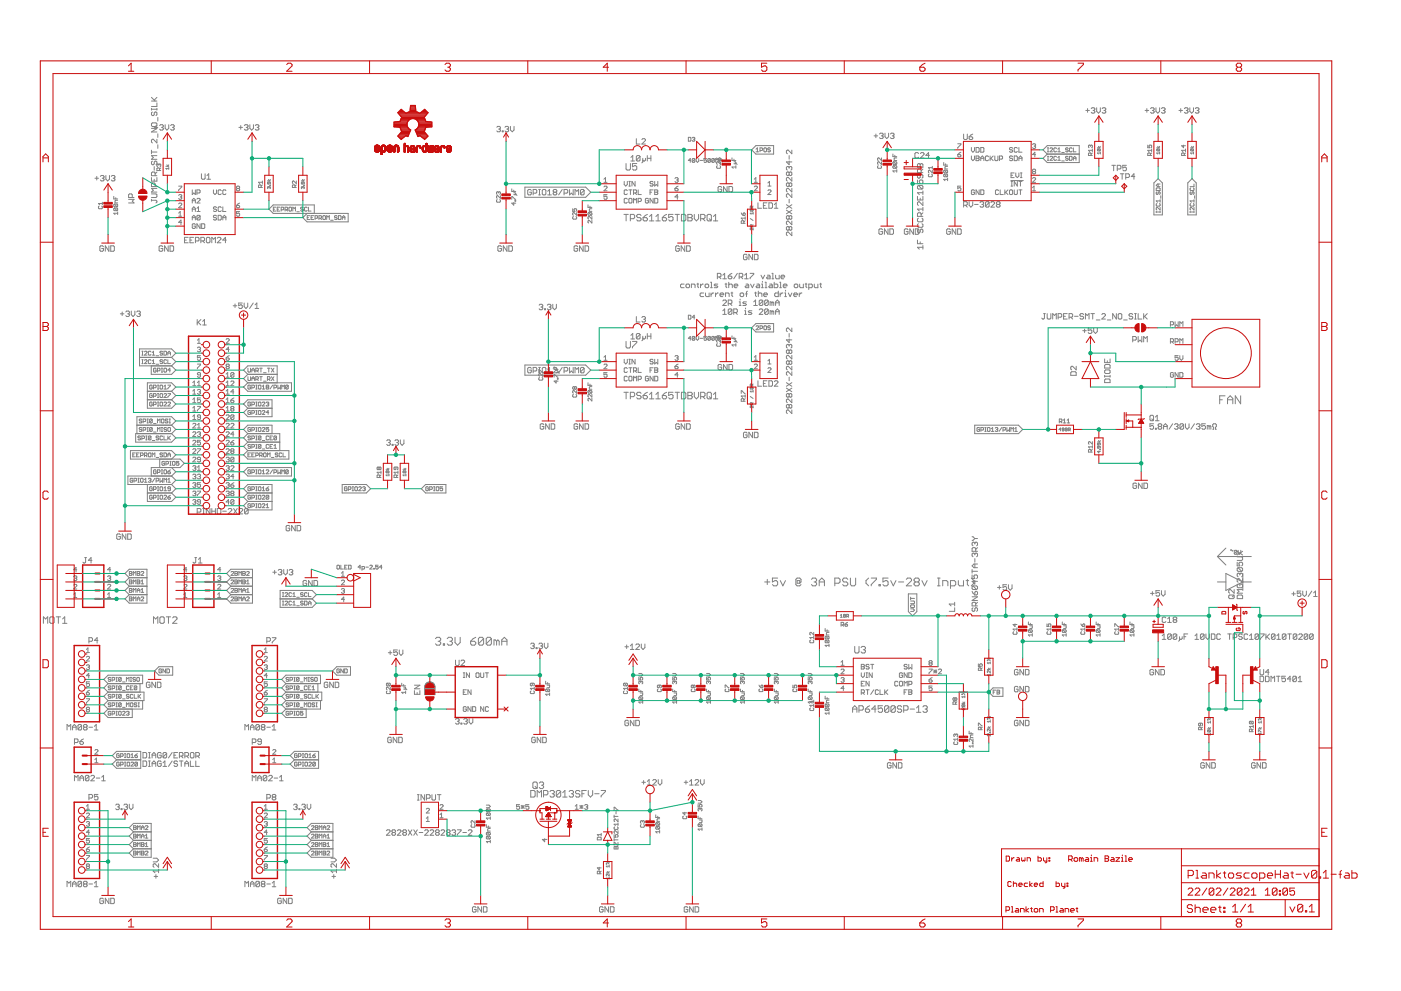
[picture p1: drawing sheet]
<svg xmlns="http://www.w3.org/2000/svg" width="420mm" height="297mm" viewBox="0 0 420 297" stroke-linecap="round" stroke-linejoin="round" font-family="sans-serif">
<g fill="none" stroke="#808080" stroke-width=".3">
<path d="M45.4 37.1l.3-.3h1.1l.3 .3v.6l-.3 .2h-1.1l-.3-.2zM45.4 32.5v.5M45.4 38.5h1.7l-1.7 1.1h1.7M45.4 32.7h1.7M45.4 30.3h1.7M45.4 29.2l1.1 1.1M45.7 33.6l-.3 .2v.6l.3 .2 .5-.2v-.6l.3-.2 .6 .2v.6l-.3 .2M46.2 38.2h1.1M46.8 37.6v1.1M47.1 30.8v1.1h-1.7M47.1 32.5v.5M47.1 29.2l-.9 .8"/>
<path d="M47.3 35.2v1.1M47.9 37.6l.3-.2h.5l.3 .2-.3 .6M48.4 38.2h.3M48.7 38.2l.3 .3-.3 .5h-.5l-.3-.3M49.5 37.4v1.1l.6 .5 .5-.5v-1.1M51.2 37.6l.2-.2h.6l.2 .2-.2 .6M51.7 38.2h.3M52 38.2l.2 .3-.2 .5h-.6l-.2-.3M71.6 38.2h1.1M72.2 37.6v1.1M73.3 37.6l.3-.2h.5l.3 .2-.3 .6M73.8 38.2h.3"/>
<path d="M74.1 38.2l.3 .3-.3 .5h-.5l-.3-.3M74.9 37.4v1.1l.6 .5 .5-.5v-1.1M76.6 37.6l.2-.2h.6l.2 .2-.2 .6M77.1 38.2h.3M77.4 38.2l.2 .3-.2 .5h-.6l-.2-.3M149 38.1l.2-.2h.6l.3 .2-.3 .6M149.5 38.7h.3M149.8 38.7l.3 .3-.3 .5h-.6l-.2-.3M150.6 39.2h.3v.3h-.3zM151.4 38.1l.3-.2h.6l.2 .2-.2 .6M152 38.7h.3M152.3 38.7l.2 .3-.2 .5h-.6l-.3-.3"/>
<path d="M153.1 37.9v1.1l.5 .5 .6-.5v-1.1M265.4 39.9v1.1l.5 .5 .6-.5v-1.1M325.6 33.1h1.1M326.2 32.6v1.1M327.3 32.6l.2-.3h.6l.2 .3-.2 .5M327.8 33.1h.3M328.1 33.1l.2 .3-.2 .5h-.6l-.2-.2M328.9 32.3v1.1l.5 .5 .6-.5v-1.1M330.5 32.6l.3-.3h.5l.3 .3-.3 .5M331.1 33.1h.2M331.3 33.1l.3 .3-.3 .5h-.5l-.3-.2M343.4 33.1h1.1"/>
<path d="M343.9 32.6v1.1M345 32.6l.3-.3h.5l.3 .3-.3 .5M345.6 33.1h.2M345.8 33.1l.3 .3-.3 .5h-.5l-.3-.2M346.7 32.3v1.1l.5 .5 .6-.5v-1.1M348.3 32.6l.3-.3h.5l.3 .3-.3 .5M348.8 33.1h.3M349.1 33.1l.3 .3-.3 .5h-.5l-.3-.2M353.6 33.1h1M354.1 32.6v1.1M355.2 32.6l.3-.3h.5l.3 .3-.3 .5M355.7 33.1h.3"/>
<path d="M356 33.1l.3 .3-.3 .5h-.5l-.3-.2M356.8 32.3v1.1l.6 .5 .5-.5v-1.1M358.5 32.6l.2-.3h.6l.3 .3-.3 .5M359 33.1h.3M359.3 33.1l.3 .3-.3 .5h-.6l-.2-.2M28.5 53.4h1M29 52.9v1.1M30.1 52.9l.3-.3h.5l.3 .3-.3 .5M30.6 53.4h.3M30.9 53.4l.3 .3-.3 .5h-.5l-.3-.2M31.7 52.6v1.1l.6 .5 .5-.5v-1.1M33.4 52.9l.3-.3h.5l.3 .3-.3 .5"/>
<path d="M33.9 53.4h.3M34.1 58.9v.7h1.2M34.2 53.4l.3 .3-.3 .5h-.5l-.3-.2M34.7 59.2v.4M38.6 59.8h1.6l-.5 .5 .5 .5h-1.6M39.7 59.2v-.8l-.3-.3h-.6l-.2 .3v.8h1.6M45.4 58.1h1.4l.3 .3v.5l-.3 .3h-1.4M45.4 53.2v1.1h1.7v-1.1M45.4 45v1.1M45.4 59.8v.5M45.4 45.6h1.7M45.7 48.3l-.3 .3v.5l.3 .3 .5-.3v-.5l.3-.3 .6 .3v.5l-.3 .3"/>
<path d="M46.2 49.9v1.1M46.2 53.7v.6M46.5 52.7v-.9l-.3-.2h-.5l-.3 .2v.9h1.7M46.5 55.9v-.8l-.3-.3h-.5l-.3 .3v.8h1.7M47.1 41.7v1.1l-1.1-1.1-.6 .3v.6l.3 .2M47.1 56.5h-1.7l.6 .5-.6 .6h1.7M47.1 51.6l-.6 .5M47.1 46.7h-1.7l.6 .5-.6 .6h1.7M47.3 40.1v1.1M47.3 43.4v1.1M47.6 49.4l.2-.2 .4 .2-.2 .6M47.6 49.4l-.1-.2-.4 .2 .1 .6"/>
<path d="M47.6 49.4v.2M47.8 51.1v-.6l-.6-.2-.1 .8h1.1M48.2 50.3l-.4 .4M49.7 49.8h.9M50 49.4l.3 .4 .3-.4M50.6 50.5h-.9l.3 .3M50.6 50.2v.6M53.6 58.6l.7-.3 .2 .3-.2 .4M53.6 55.8h.9l-.9 1.4M54 59h.3M54.3 59l.2 .3-.2 .4-.7-.2M57.7 56.9v1.4l.4-.5 .5 .5v-1.4"/>
<path d="M59.1 59.7l.2-.2 .7 .2-.9 1.2h.9M59.1 57.8h.7l.2-.2v-.5l-.2-.2h-.7v1.4M60.4 52.1v1.3l.3 .3h.5l.3-.3v-1.3M62.1 53.7h1M62.1 52.6l.5-.5v1.6M64 56.9v.9l.5 .5 .4-.5v-.9M66.4 57.1l-.3-.2-.7 .2v1l.3 .2 .7-.2M67.8 57.1l-.3-.2-.7 .2v1l.3 .2 .7-.2M71.2 56.5l-.3-.2 .3-.5 .7 .2-.3 .5M71.2 56.5l-.3 .2 .3 .5 .7-.2-.3-.5M71.2 56.5h.4M78.3 56.2v-.6l-.6-.2-.2 .8h1.2"/>
<path d="M78.7 55.4l-.4 .4M78.7 54.6h-1.2l.4 .4M78.7 54.3v.7M80.2 54.2h.9M80.5 53.8l.3 .4 .3-.4M80.7 56.1h-.5l.2 .5M80.7 54.6l-.2 .6-.3-.2 .2-.4h.5v.6M80.7 56.1h.4l-.2 .5M80.7 56.1v.2M80.9 55.5l.2 .1zM88.5 56.2v-.6l-.6-.2-.2 .8h1.2M88.9 54.3v.7l-.8-.7-.4 .1 .2 .6"/>
<path d="M88.9 55.4l-.4 .4M90.4 54.2h.8M90.7 53.8l.3 .4 .2-.4M90.8 56.1h-.4l.1 .5M90.8 56.1h.4l-.1 .5M90.8 54.6l-.1 .6-.3-.2 .1-.4h.6v.6M90.8 56.1v.2M91.1 55.5l.1 .1zM149.1 59.8l-.2 .2 .2 .6h.8l.2-.2-.2-.6M149.5 57.7l-.2-.2-.4 .2 .2 .6M149.5 57.7l.2-.2 .4 .2-.2 .6M149.5 57.7v.2"/>
<path d="M150.1 58.7v.7l-.8-.7-.4 .1 .2 .6M153.5 56.6v.8h1.2M153.5 59.7v-.8l1.2 .8M154.1 57v.4M154.1 57.8l.6 .2-.2 .4M154.1 58.4h.8l.1 .2M157.4 56.1h18.2l1.6 1.5-1.6 1.5h-18.2zM159.3 57.1l-.2-.3h-.6l-.2 .3v1l.2 .3h.6l.2-.3v-.5h-.5M159.9 57.9h.8l.3-.3v-.5l-.3-.3h-.8v1.6M161.5 56.8h.6M161.5 58.4h.6M161.8 56.8v1.6"/>
<path d="M162.6 57.1l.3-.3h.5l.3 .3v1l-.3 .3h-.5l-.3-.3zM164.3 57.3l.5-.5v1.6M164.3 58.4h1.1M166.2 57.6h.5M166.2 57.6l-.3-.3 .3-.5h.5l.3 .3-.3 .5M166.2 57.6l-.3 .3 .3 .5h.5l.3-.3-.3-.5M168.6 56.8l-1.1 1.6M169.2 57.9h.8l.3-.3v-.5l-.3-.3h-.8v1.6M170.8 56.8v1.6l.5-.5 .6 .5v-1.6M172.4 58.4v-1.6l.6 .5 .5-.5v1.6M175.2 57.1v1l-.3 .3h-.6l-.2-.3M175.2 57.1l-.3-.3h-.6l-.2 .3v1"/>
<path d="M175.2 57.1l-1.1 1M181.1 56l.3-.2 .7 .2-1 1.2h1M181.1 53.7l.5-.4v1.4M181.1 54.7h1M182.1 58.3h-1v.7l.7-.2 .3 .7-.3 .2-.7-.2M187.2 54.4v.9l.5 .5 .4-.5v-.9M187.7 49v1.7l.4 .3h.6l.4-.3v-1.7M188.1 59.7l-.2-.2-.7 .2v.9l.2 .3 .7-.3M188.1 57.1l-.2-.2-.7 .2v1l.2 .2 .7-.2M188.6 59.7l.2-.2 .7 .2v.9l-.2 .3-.7-.3zM188.6 56.9h.9M188.6 55.8h.5"/>
<path d="M188.6 54.4h.5M188.8 54.4v1.4M189.1 56.9v1.4M189.2 48.3h1.1M189.2 47.2l.6-.6v1.7M190 57.8h.7l.2-.2-.2-.7h-.7v1.4M190.5 57.8l.4 .5M190.5 54.4v1.4l-1-1.4v1.4M190.8 41.6v1.6h1.1M191 49h-1.3v1l.6-.3h.3l.4 .3v.7l-.4 .3h-.6l-.3-.3M191.4 56.9v1.4h.9M191.9 46.9v1.1l-.2 .3h-.6l-.3-.3"/>
<path d="M191.9 46.9l-.2-.3h-.6l-.3 .3v1.1M191.9 46.9l-1.1 1.1M192.5 41.8l.3-.2h.5l.3 .2v.3l-1.1 1.1h1.1M192.8 47.5v1l-.3 .3M193.6 47.5v.5l-.3 .3-.5-.3M194.1 46.6v1.7M194.1 47.5h1.1M194.5 59.7l-.3-.2-.7 .2v.9l.3 .3 .7-.3v-.4h-.5M194.9 57.6h.5M195.2 46.6v1.7M195.9 54.6l-.7-.2-.3 .4 .7 .3 .3 .4-.3 .3-.7-.3M195.9 56.9h-1v1.4"/>
<path d="M195.9 59.5v1.4l-1-1.4v1.4M196.3 56.9h.7l.3 .2-.3 .5 .3 .5-.3 .2h-.7zM196.3 54.4v1.4l.5-.5 .5 .5v-1.4M196.3 59.5h.7l.3 .2v.9l-.3 .3h-.7zM196.3 57.6h.7M202.4 53.5l.7-.2 .3 .2-.3 .5M202.4 56.5h.7l.3 .5-.7 .2-.3-.2zM202.9 54h.2M203.1 54l.3 .2-.3 .5-.7-.3M203.4 59h-1l.7-.7v1.4M203.4 55.8l-1 .7M206.4 41.2l.8 .2-.2 .9h-.6z"/>
<path d="M207.2 48.1h-.8l.6-.6v1.2M207.6 41.4l.6-.2 .2 .2-.2 .3M208 41.7h.2M208.2 41.7l.2 .2-.2 .4-.6-.2M208.4 47.7l-.2 1-.6-.2M208.4 47.7l-.2-.2-.6 .2v.8M208.4 47.7l-.8 .8M208.8 47.5v.8l.4 .4 .3-.4v-.8M210 48.1h.7M211.9 47.5h-.8v.6l.4-.2 .4 .2-.2 .6-.6-.2M213 47.7v.8l-.1 .2-.6-.2M213 47.7l-.5-.2-.2 1"/>
<path d="M213 47.7l-.7 .8M214.2 47.7l-.2-.2-.5 .2v.8M214.2 47.7l-.2 1-.5-.2M214.2 47.7l-.7 .8M214.6 48.7v-1.2l.4 .4 .4-.4v1.2M214.9 47.3l.6 .8M215.1 49.7l-.2 .2 .2 .5h.8l.2-.2-.2-.5M215.5 47.5l.2-.2 .4 .2-.2 .6h-.4zM215.8 48.1h.8M215.8 48.7v-.8l.4-.4 .4 .4v.8M216.1 48.5v.8l-.8-.8-.4 .2 .2 .6M216.4 56.2l-.2-.3h-.6l-.3 .3v1.1l.3 .2h.6l.2-.2v-.6h-.5"/>
<path d="M218.1 55.9v1.6l-1.1-1.6v1.6M218.6 55.9h.8l.3 .3v1.1l-.3 .2h-.8zM219.5 47.3v.8h1.2M220.1 48.5l.6 .2-.2 .4M220.1 49.1l1 .2M220.1 47.7v.4M220.7 50.1h-1.2l.4 .3M220.7 49.7v.7M226.2 56l.2-.2 .7 .2-.9 1.2h.9M226.2 54.7h.9M226.2 53.7l.5-.4v1.4M226.7 43.6h5.3v2.6h-5.3l-1.3-1.3z"/>
<path d="M226.7 44.7l.4-.4v1.2M226.7 45.5h.8M227.9 45.1l.8-.2-.2-.6h-.6v1.2M229.3 44.3l.6 .2v.8l-.2 .2-.6-.2zM230.3 57.1l.2-.2 .7 .2-.9 1.2h.9M230.3 55.8h.9M230.3 54.8l.5-.4v1.4M231 44.5l-.6-.2-.1 .4 .5 .2 .2 .4-.2 .2-.5-.2M236.7 51.8l-.3-.3-.6 .3v.5l.3 .3 .6-.3M236.7 51.8l.2-.3 .6 .3v.5l-.3 .3-.5-.3M236.7 55.1l-.3-.3-.6 .3v.5l.3 .3 .6-.3M236.7 55.1l.2-.3 .6 .3v.5l-.3 .3-.5-.3"/>
<path d="M236.7 48.3v1.1l-.9-.9h1.7M236.7 50.2l.2-.3 .6 .3v.5l-.3 .3M236.7 50.2l-.3-.3-.6 .3v.5l.3 .3M236.7 46.6v1.1M236.7 50.2v.2M236.7 51.8v.5M236.7 55.1v.5M236.7 59.7v1.1M237.5 53.2v1.1l-1.1-1.1-.6 .2v.6l.3 .3M237.5 56.5v1l-1.1-1-.6 .2v.6l.3 .2M237.5 58.1v1.1l-1.1-1.1-.6 .3v.5l.3 .3M237.5 45v1.1l-1.1-1.1-.6 .3v.5l.3 .3"/>
<path d="M262.1 40.7h1.1M262.7 40.2v1.1M263.4 49.7l-.2 .2 .2 .5h.8l.2-.2-.2-.5M263.8 40.2l.2-.3h.6l.3 .3-.3 .5M264.3 40.7h.3M264.4 48.5v.8l-.8-.8-.4 .2 .2 .6M264.4 47.3v.8l-.8-.8-.4 .2 .2 .6M264.6 40.7l.3 .3-.3 .5h-.6l-.2-.2M267 40.2l.3-.3h.5l.3 .3-.3 .5M267.6 40.7h.2M267.8 46.2v.7h1.1M267.8 40.7l.3 .3-.3 .5h-.5l-.3-.2"/>
<path d="M268 48.5l-.2 .6 .2 .2h.8M268 49.7h.8l.1 .2-.1 .5M268 49.7l-.2 .5 .2 .2h.8M268 48.5l.8 .8M268 48.5h.8l.1 .2-.1 .6M268 49.7l.8 .7M268.4 46.5v.4M268.9 51.2h-1.1l.4 .4M268.9 50.8v.8M268.9 47.3l-.7 .2v.6h.7M275.1 54v1h.9l-.3-.5 .3-.5h.5l.3 .2v.6l-.3 .2M275.1 49.3l.3-.3 .6 .3 .5-.3 .3 .3v.8h-1.7z"/>
<path d="M275.1 58.9v1h1.7v-1M275.4 55.6h1.1l.3 .3v.5l-.3 .3M275.4 52.3l-.3 .3v.5l.3 .3 .6-.3v-.5l.2-.3 .6 .3v.5l-.3 .3M275.4 55.6l-.3 .3v.5l.3 .3h1.1M275.4 55.6l1.1 1.1M275.5 46l-.3-.3h-.5l-.3 .3v1.1l.3 .3h.5l.3-.3M276 49.3v.8M276 59.4v.5M276 46l.3-.3h.5l.3 .3v.3l-1.1 1.1h1.1M276.2 51.8v-.9l-.2-.2h-.6l-.3 .2v.9h1.7M276.8 57.2v1.1M276.8 57.8h-1.7l.6 .5"/>
<path d="M276.8 50.7l-.6 .5M278.6 52.2l-.2 .2 .2 .6h.8l.2-.2-.2-.6M278.7 46.6h-1l.8-.9v1.7M279.6 51v.8l-.8-.8-.4 .2 .2 .6M279.6 49.9v.8M279.6 50.2h-1.2l.4 .5M283 48.7v.8h1.2M283.2 52.2l-.2 .6 .2 .2h.8M283.2 51h.8l.2 .2-.2 .6M283.2 52.2h.8l.2 .2-.2 .6M283.2 51l-.2 .6 .2 .2h.8M283.2 52.2l.8 .8"/>
<path d="M283.2 51l.8 .8M283.6 49.1v.4M284.2 49.9l-.8 .2v.6h.8M284.2 53.8h-1.2l.4 .4M284.2 53.4v.8M287.2 43.1h1l-1 1.4M287.2 46.3h.7l.3 .5-.7 .2zM288.2 55.8h-1v.7l.7-.2 .3 .7-.3 .2-.7-.2M288.2 45.6l-1 .7M289 40.2v1.4l.3 .2h.5l.3-.2v-1.4M290.6 41h.8l.3 .6-.3 .2h-.5l-.3-.2zM291.3 44.2v.9l.5 .5 .4-.5v-.9"/>
<path d="M291.3 46.8v.9l.5 .5 .4-.5v-.9M291.7 40.2l-1.1 .8M292.2 57.1l-.2-.2-.7 .2v1l.2 .2 .7-.2v-.5h-.4M292.7 44.2h.7l.2 .2v1l-.2 .2h-.7zM292.7 46.8h.7l.2 .2-.2 .5 .2 .4-.2 .3h-.7zM292.7 47.5h.7M293.6 56.9v1.4l-.9-1.4v1.4M294.1 44.2h.7l.3 .2v1l-.3 .2h-.7zM294.1 47.5h1M294.1 56.9h.7l.3 .2v1l-.3 .2h-.7zM294.1 48.2v-1l.5-.4 .5 .4v1M296.5 47l-.3-.2-.7 .2v.9l.3 .3 .7-.3"/>
<path d="M296.9 46.8v1.4M297.2 47.5l.7 .7M297.9 46.8l-1 .9M298.3 46.8v1.1l.3 .3 .7-.3v-1.1M299.5 57.1l-.3-.2-.7 .2v1l.3 .2 .7-.2M299.7 47.7h.7l.3-.7-.3-.2h-.7v1.4M300 56.9v1.4h.9M301.3 56.9v1.4M301.6 57.6l.7 .7M302.3 56.9l-1 .9M302.7 57.1l.3-.2 .7 .2v1l-.3 .2-.7-.2zM303.1 54.1h3.8"/>
<path d="M303.2 55.8h.5M303.2 54.4h.5M303.2 52.5h.5M303.4 54.4v1.4M303.7 44.4l-.3-.2-.7 .2 .3 .5 .7 .2-.3 .5-.7-.2M303.7 47l-.3-.2-.7 .2 .3 .5 .7 .2-.3 .5-.7-.3M304.1 51.8h-.9v1.4h.9M304.2 46.8h.7l.2 .2v.9l-.2 .3h-.7zM304.2 56.9v1.2l.2 .2 .7-.2v-1.2M304.6 51.8v1l.5 .4 .5-.4v-1M305.1 44.4l-.2-.2-.7 .2v1l.2 .2 .7-.2M305.1 54.4v1.4l-.9-1.4v1.4"/>
<path d="M305.6 44.2v1.4h.9M305.6 48.2v-1l.4-.4 .5 .4v1M305.6 47.5h.9M305.6 56.9h.9M305.6 54.4h.9M306 51.8h.5M306 53.2h.5M306 54.4v1.4M306 56.9v1.4M306.3 51.8v1.4M309.6 57.2h1M309.6 53.5l.3-.2 .7 .2-1 1.2h1"/>
<path d="M309.6 56.3l.5-.5v1.4M309.6 43.3l.7-.2 .3 .2-.3 .5M309.9 51.4l-.3-.2 .3-.5 .7 .2-.3 .5M309.9 51.4l-.3 .2 .3 .5 .7-.2-.3-.5M309.9 51.4h.4M310.1 43.8h.2M310.3 43.8l.3 .2-.3 .5-.7-.2M310.6 46.3h-1l.7-.7v1.4M312.8 44.9l1.3-1.3h9.6v5.1h-9.6l-1.3-1.2 1.3-1.3zM314.1 46.2h9.6M314.1 44.3h.4M314.1 48h.4"/>
<path d="M314.1 46.9h.4M314.1 45.5h.4M314.3 44.3v1.2M314.3 46.9v1.1M314.9 44.5l.2-.2 .6 .2-.8 1h.8M314.9 47.1l.2-.2 .6 .2-.8 .9h.8M316.8 44.5l-.1-.2-.6 .2 .2 1 .5-.2M316.8 47.1l-.1-.2-.6 .2 .2 .9 .5-.2M317.2 47.3l.4-.4v1.1M317.2 48h.8M317.2 44.7l.4-.4v1.2M317.2 45.5h.8"/>
<path d="M318.4 45.7h.8M318.4 48.2h.8M320.4 44.5l-.6-.2-.2 .4 .5 .2 .3 .4-.3 .2-.5-.2M320.4 47.1l-.3-.2-.5 .2 .2 .4 .6 .1-.3 .4-.5-.2M320.7 46.9l.8 .2-.2 .9h-.6zM321.5 44.5l-.2-.2-.6 .2 .2 1 .6-.2M321.9 47.5h.8M321.9 44.3v1.2h.8M321.9 48v-.7l.4-.4 .4 .4v.7M327 43.7l-.2-.2-.4 .2 .2 .6M327 43.7l.2-.2 .4 .2-.2 .6M327 43.7v.2"/>
<path d="M327.2 46.6v-.6l-.2-.2-.6 .2v.6h1.2M327.6 44.7v.7M327.6 45.8l-.4 .4M327.6 45.1h-1.2l.4 .3M329.1 44.3h.9M329.3 44.7l.7 .1-.2 .4M329.3 44.7l-.2 .4 .7 .1M329.3 44.7l.5 .5M329.4 43.9l.3 .4 .3-.4M330 45.6v.6M330 45.9h-.9l.3 .3M333.4 49.6h1.1"/>
<path d="M334 49.6v1.6M335.1 50.7h.8l.3-.3v-.6l-.3-.2h-.8v1.6M336 52.1h1.1M336.5 52.1v1.6M337.6 53.2h.8l.3-.3v-.5l-.3-.3h-.8v1.6M337.8 49.6h-1.1v.8l.8-.3 .3 .3v.5l-.3 .3h-.5l-.3-.3M340.3 52.9h-1l.8-.8v1.6M344.2 43.5v.8h.6l-.2-.4 .2-.4 .6 .2-.2 .6M345 46.6v-.6l-.2-.2-.6 .2v.6h1.2M345.4 45.1h-1.2l.4 .3M345.4 45.8l-.4 .4M345.4 44.7v.7"/>
<path d="M346.9 44.3h.9M346.9 56.3h.8l.2 .8h-1.1zM346.9 57.5l-.1 .2 .1 .6 .8-.8 .2 .2-.2 .6M347 44.7l.8 .1-.2 .4M347 44.7l-.1 .4 .7 .1M347 44.7l.6 .5M347.2 43.9l.3 .4 .3-.4M347.3 55.2v.7M347.3 53.6l1.3 1.2v9.6h-2.5v-9.6zM347.8 45.6v.6M347.8 45.9h-.9l.3 .3M347.9 55.2h-.8l-.3 .3 .3 .4h.8"/>
<path d="M347.9 59.8v.8M348.1 58.7v.7M354.9 43.5v.8l-.5-.6h1.1M355.2 46.6v-.6l-.3-.2-.5 .2v.6h1.1M355.5 44.7v.7M355.5 45.1h-1.1l.4 .3M355.5 45.8l-.3 .4M356.2 54.8l1.3-1.2 1.3 1.2v9.6h-2.6zM357.1 44.3h.8M357.1 57.5l-.2 .2 .2 .6 .8-.8 .2 .2-.2 .6M357.1 56.3l-.2 .2 .2 .6h.8l.2-.2-.2-.6M357.2 44.7l-.1 .4 .7 .1"/>
<path d="M357.2 44.7l.7 .1-.1 .4M357.2 44.7l.6 .5M357.4 43.9l.2 .4 .3-.4M357.9 45.9h-.8l.3 .3M357.9 45.6v.6M358.1 55.2v.7h-1.2M358.1 59.8v.8M358.3 58.7v.7M29.7 61.8l-.2 .2 .2 .6h.8l.2-.2-.2-.6M30.7 60.6v.8M30.7 61h-1.2l.4 .4M31 74l-.2-.3h-.6l-.2 .3v1l.2 .3h.6l.2-.3v-.5h-.5"/>
<path d="M32.7 73.7v1.6l-1.1-1.6v1.6M33.2 73.7h.8l.3 .3v1l-.3 .3h-.8zM34.3 61.2h.8l.2 .2-.2 .6M34.3 62.4h.8l.2 .2-.2 .5M34.3 62.4l-.2 .2 .2 .5h.8M34.3 61.2l-.2 .2 .2 .6h.8M34.3 62.4l.8 .7M34.3 61.2l.8 .8M35.3 63.9h-1.2l.4 .4M35.3 63.5v.8M35.3 60l-.8 .2v.6h.8M45.4 60h1.4l.3 .3-.3 .5"/>
<path d="M48.8 74l-.3-.3h-.5l-.3 .3v1l.3 .3h.5l.3-.3v-.5h-.5M50.4 73.7v1.6l-1-1.6v1.6M51 73.7h.8l.3 .3v1l-.3 .3h-.8zM53.6 61.1l.2-.2 .7 .2-.9 1.2h.9M53.6 64.8h.9M53.6 63.9l.4-.5v1.4M54.5 66.7h-.9l.7-.7v1.4M55.3 72h.6M56.4 71.1h-1.1v1.7h1.1M57 72h.5M57.7 65.2h.9M57.7 62.7h.9"/>
<path d="M57.7 60.2h.9M57.7 60.9v-1l.4-.4 .5 .4v1M57.7 63.4v-.9l.4-.5 .5 .5v.9M57.7 65.9v-.9l.4-.5 .5 .5v.9M58.1 71.1h-1.1v1.7h1.1M58.6 67.3l-.2-.2-.7 .2v.9l.2 .3 .7-.3v-.4h-.5M58.6 72.2h.8l.3-.2v-.6l-.3-.3h-.8v1.7M59.1 63.4h.9M59.1 62.5l.4-.5v1.4M60 64.8l-.7-.3-.2 .3v.9M60 64.8v.9l-.2 .2-.7-.2M60 67.1v1.4l-.9-1.4v1.4"/>
<path d="M60 64.8l-.9 .9M60.2 72.2h.9l.2-.2v-.6l-.2-.3h-.9v1.7M60.5 67.1h.7l.2 .2v.9l-.2 .3h-.7zM60.8 72.2l.5 .6M62.2 71.1h.5l.3 .3v1.1l-.3 .3h-.5l-.3-.3v-1.1zM63.5 72.8v-1.7l.6 .6 .5-.6v1.7M64.9 62.2l-.7-.2-.2 .5 .7 .2 .2 .5-.2 .2-.7-.2M64.9 64.8l-.7-.3-.2 .5 .7 .2 .2 .5-.2 .2-.7-.2M65.2 71.4l.2-.3h.6l.3 .3v.3l-1.1 1.1h1.1M65.4 64.5h.7l.3 .3v.9l-.3 .2h-.7zM66.4 62.2l-.3-.2-.7 .2v1l.3 .2 .7-.2M66.8 65.2h1"/>
<path d="M66.8 62v1.4h1M66.8 65.9v-.9l.5-.5 .5 .5v.9M67.9 72h-1.1l.8-.9v1.7M70.9 61.6h.7l.3 .4-.7 .3zM71.9 63.4h-1v.7l.7-.2 .3 .7-.3 .2-.7-.2M71.9 60.9l-1 .7M82 62.7h.4M82.8 62.1h-.8v1.2h.8M83.1 62.7h.4M83.9 62.1h-.8v1.2h.8M84.3 62.9l.8-.2-.2-.6h-.6v1.2M85.5 62.9h.6l.2-.6-.8-.2v1.2"/>
<path d="M85.9 62.9l.4 .4M86.8 62.1l.6 .2v.8l-.2 .2-.5-.2v-.8zM87.8 63.3v-1.2l.4 .4 .4-.4v1.2M89 63.5h.8M91 62.3l-.6-.2-.2 .4 .5 .2 .3 .4-.3 .2-.5-.2M92.1 64l-1.3 1.2 1.3 1.3h12.3v-2.5h-22.5l-1.2-1.3 1.2-1.3h12.4v2.6M92.1 62.3l-.2-.2-.6 .2v.8l.2 .2 .6-.2M92.1 65.2h.4M92.5 62.1v1.2h.8M92.9 64.6h-.8v1.2h.8M93.3 65.2h.4M94.1 64.6h-.8v1.2h.8"/>
<path d="M94.5 65.4l.7-.2-.1-.6h-.6v1.2M95.7 65.4h.5l.2-.6-.7-.2v1.2M96 65.4l.4 .4M96.8 64.8l.2-.2 .6 .2v.8l-.2 .2-.6-.2zM98 65.8v-1.2l.4 .4 .4-.4v1.2M99.1 66h.8M101.1 64.8l-.6-.2-.2 .4 .6 .2 .2 .4-.2 .2-.6-.2M101.5 64.6l.8 .2v.8l-.2 .2h-.6zM102.7 65.2h.7M102.7 65.8v-.8l.4-.4 .3 .4v.8M150.4 74l-.3-.3h-.5l-.3 .3v1l.3 .3h.5l.3-.3v-.5h-.5M152 73.7v1.6l-1.1-1.6v1.6"/>
<path d="M152.6 73.7h.8l.3 .3v1l-.3 .3h-.8zM154.1 60.7v.8l-.6-.6h1.2M154.5 60.1l.2 .2zM171.7 62.6v.8h.6l-.2-.5 .2-.3 .6 .2-.2 .6M172 64.9l-.3 .2 .3 .6 .9-.2-.2-.6M172.9 63.7v.8l-.8-.8-.4 .2 .3 .6M173.2 74l-.2-.3h-.6l-.2 .3v1l.2 .3h.6l.2-.3v-.5h-.5M174.9 73.7v1.6l-1.1-1.6v1.6M175.5 73.7h.8l.2 .3v1l-.2 .3h-.8zM176.3 61.4v.8h1.2M176.5 63.7h.8l.2 .2-.2 .6M176.5 63.7l-.2 .2 .2 .6h.8"/>
<path d="M176.5 63.7l.8 .8M176.9 61.8v.4M177.5 64.9v.8l-.8-.8-.4 .2 .2 .6M177.5 66.1v.7l-.8-.7-.4 .2 .2 .5M177.5 62.6l-.8 .2v.6h.8M187.1 64.3h1.3M187.8 64.3v1.9M189 65.6h1l.3-.4v-.6l-.3-.3h-1v1.9M190 60.9v-1.4l.5 .4 .4-.4v1.4M191.4 60.4h.7l.2-.2-.2-.7h-.7v1.4M192.3 64.6l-.4-.3h-.6l-.4 .3 .4 .6h.6l.4 .4v.3l-.4 .3h-.6l-.4-.3M192.9 65.2h.9l.4 .7-.4 .3h-.6l-.3-.3z"/>
<path d="M194.2 64.3l-1.3 .9M194.8 66.2h1.3M194.8 64.9l.6-.6v1.9M196.7 66.2h1.3M196.7 64.9l.7-.6v1.9M198.6 65.2h1l.3 .7-.3 .3h-.7l-.3-.3zM199.9 64.3l-1.3 .9M201.8 64.3h-1.3v.9l.7-.3 .6 .3v.7l-.3 .3h-.6l-.4-.3M202.5 64.3h1.3M203.1 64.3v1.9M203.7 74l-.2-.3h-.6l-.3 .3v1l.3 .3h.6l.2-.3v-.5h-.5M204.4 64.3h1l.3 .3v1.3l-.3 .3h-1z"/>
<path d="M205.4 73.7v1.6l-1.1-1.6v1.6M205.9 73.7h.8l.3 .3v1l-.3 .3h-.8zM206.3 64.3h1l.3 .3-.3 .6 .3 .4v.3l-.3 .3h-1zM206.3 65.2h1M208.2 64.3v1.3l.7 .6 .6-.6v-1.3M210.1 65.6h1l.3-.4v-.6l-.3-.3h-1v1.9M210.8 65.6l.6 .6M212 64.6l.4-.3h.6l.3 .3v1.3l-.3 .3h-.6l-.4-.3zM212.7 65.6l.6 .6M214 64.9l.6-.6v1.9M214 66.2h1.3M222.3 63.8l.6 .8"/>
<path d="M222.9 64l.4-.2 .2 .6-.6 .2zM223.1 66.9v-.5l-.6-.3-.2 .8h1.2M223.5 66.1l-.4 .4M223.5 65.4h-1.2l.4 .4M223.5 65v.8M224 76.5l-.2-.3h-.6l-.2 .3v1.1l.2 .3h.6l.2-.3v-.6h-.5M225 65.5l.8 .6M225.1 62.7h.6v.6M225.1 62.7v.6h.6M225.1 62.7l.6 .6M225.6 62.4v-.5l-.5-.1-.1 .6h.8M225.6 68l-.2-.6-.4 .1v.5h.8"/>
<path d="M225.7 76.2v1.7l-1.1-1.7v1.7M225.8 63.9h-.8l.3 .3M225.8 63.6v.6M225.8 68.3v.6l-.5-.6-.3 .2 .1 .4M225.8 67.4l-.2 .3M225.8 61.8l-.2 .3M226.2 76.2h.9l.2 .3v1.1l-.2 .3h-.9zM227.3 60.8v1.6h1.1M228.9 61.6h.6M230 60.8h-1.1v1.6h1.1M230.6 60.8h.8l.3 .3v1l-.3 .3h-.8zM232.2 61.3l.6-.5v1.6"/>
<path d="M232.2 62.4h1.1M235.8 63l1.7 1.1M235.8 61.4l1.7 1M236.7 68.2l-.3-.3-.6 .3v.5l.3 .3 .6-.3M236.7 68.2l.2-.3 .6 .3v.5l-.3 .3-.5-.3M236.7 64.9l.2-.3 .6 .3v.5l-.3 .3-.5-.3M236.7 64.9l-.3-.3-.6 .3v.5l.3 .3 .6-.3M236.7 64.9v.5M236.7 68.2v.5M237.5 66.3v1.1l-1.1-1.1h-.3l-.3 .2v.6l.3 .3M237.5 69.6v1l-1.1-1-.6 .2v.6l.3 .2M237.5 63l-1.7 1.1"/>
<path d="M237.5 61.4l-1.7 1M264.7 68.9l-.3-.3h-.5l-.3 .3v1.1l.3 .2h.5l.3-.2v-.6h-.6M266.3 68.6v1.6l-1.1-1.6v1.6M266.9 68.6h.8l.2 .3v1.1l-.2 .2h-.8zM272.3 68.9l-.3-.3h-.5l-.3 .3v1.1l.3 .2h.5l.3-.2v-.6h-.5M273.9 68.6v1.6l-1-1.6v1.6M274.5 68.6h.8l.3 .3v1.1l-.3 .2h-.8zM275.1 72v1h1.7M275.4 68.7l-.3 .3v.5l.3 .3 .6-.3v-.5l.2-.3 .6 .3v.5l-.3 .3M275.4 65.4l-.3 .3v.5l.3 .3h1.1l.3-.3v-.5l-.3-.3M275.4 67.1l-.3 .2v.6l.3 .2h1.1l.3-.2v-.6l-.3-.2M276 72.5v.5"/>
<path d="M276.2 64.9v-.8l-.2-.3h-.6l-.3 .3v.8h1.7M276.8 60.5v1.1l-1.1-1.1-.6 .3v.5l.3 .3M276.8 74.1h-1.7l.6 .6M276.8 62.1v1.1M276.8 73.6v1.1M276.8 63.8l-.6 .5M276.8 62.7h-1.7l.6 .5M285 68.9l-.3-.3h-.5l-.3 .3v1.1l.3 .2h.5l.3-.2v-.6h-.5M286.6 68.6v1.6l-1-1.6v1.6M287.2 68.6h.8l.3 .3v1.1l-.3 .2h-.8zM289 61.5h.8l.3-.2v-.6l-.3-.2h-.8v1.6M289.5 61.5l.6 .6"/>
<path d="M290.6 60.5v1l.6 .6 .5-.6v-1M292.3 61.3h1M293.9 60.7l.3-.2h.5l.3 .2-.3 .6M294.4 61.3h.3M294.7 61.3l.3 .2-.3 .6h-.5l-.3-.3M296.6 60.7l-.2-.2h-.6l-.2 .2v1.1M296.6 60.7v1.1l-.2 .3h-.6l-.2-.3M296.6 60.7l-1 1.1M297.2 60.7l.3-.2h.5l.3 .2v.3l-1.1 1.1h1.1M299.1 61.3l-.3-.3 .3-.5h.5l.3 .2-.3 .6M299.1 61.3h.5M299.1 61.3l-.3 .2 .3 .6h.5l.3-.3-.3-.5"/>
<path d="M346.8 63.4v.3M346.8 63.5h1.1M346.9 61l-.1 .2 .1 .6h.8l.2-.2-.2-.6M347.9 62.2v.7l-.8-.7-.3 .2 .1 .5M347.9 63.4v.3M347.9 60.2h-1.1l.3 .4M356.9 63.5h1.2M356.9 63.4v.3M357.1 61l-.2 .2 .2 .6h.8l.2-.2-.2-.6M358.1 62.2v.7l-.8-.7-.4 .2 .2 .5M358.1 60.2h-1.2l.4 .4M358.1 63.4v.3"/>
<path d="M36.1 94.1h1.1M36.6 93.5v1.1M37.7 93.5l.3-.3h.5l.3 .3-.3 .6M38.3 94.1h.2M38.5 94.1l.3 .2-.3 .6h-.5l-.3-.3M39.4 93.2v1.1l.5 .6 .5-.6v-1.1M41 93.5l.3-.3h.5l.3 .3-.3 .6M41.6 94.1h.2M41.8 94.1l.3 .2-.3 .6h-.5l-.3-.3M59.1 95.8v1.6M59.4 96.6l.8 .8M60.2 95.8l-1.1 1.1"/>
<path d="M60.8 96.3l.5-.5v1.6M60.8 97.4h1.1M69.9 91.7h1.1M70.5 91.1v1.1M72.7 90.8h-1.1v.9l.5-.3 .6 .3v.5l-.3 .3h-.6l-.2-.3M73.2 90.8v1.1l.6 .6 .5-.6v-1.1M75.9 90.8l-1.1 1.7M76.5 92.5h1.1M76.5 91.4l.5-.6v1.7M161.7 91.5l.2-.3h.6l.3 .3-.3 .5M162.2 92h.3M162.5 92l.3 .3-.3 .5h-.6l-.2-.2"/>
<path d="M163.3 92.6h.3v.2h-.3zM164.1 91.5l.3-.3h.6l.2 .3-.2 .5M164.7 92h.3M165 92l.2 .3-.2 .5h-.6l-.3-.2M165.8 91.2v1.1l.5 .5 .6-.5v-1.1M190.8 94.9v1.6h1.1M192.5 95.2l.3-.3h.5l.3 .3-.3 .5M193 95.7h.3M193.3 95.7l.3 .3-.3 .5h-.5l-.3-.3M194.1 100v1.6M195.2 100v1.6M205.2 85.2h-.8l-.3 .2v.6l.3 .2h.8"/>
<path d="M206 85.2h.5l.3 .2v.6l-.3 .2h-.5l-.3-.2v-.6zM206.4 94.5l.8 .2v.8l-.2 .2h-.6zM207.3 86.2v-1h.9l.2 .2v.8M208.4 95.1h-.8l.6-.6v1.2M209 85.2h.5M209.3 84.9v1.1l.2 .2M210.1 85.2v1M210.9 85.2l-.8 .5M211 87.8h-.8l-.2 .3v.5l.2 .3h.8M211.6 87.8v.8l.3 .3h.8v-1.1M211.7 85.2h.6l.2 .2v.6l-.2 .2h-.6l-.2-.2v-.6zM213.1 86.2h.5"/>
<path d="M213.1 84.6h.3v1.6M213.2 87.8v1.1M214 87.8h-.2l-.6 .5M214.6 87.8v1.1M215.1 83h.8l.3-.2v-.6l-.3-.3h-.8v1.7M215.3 85.2h-.9l-.2 .2 .2 .3h.6l.3 .3-.3 .2h-.8M215.4 87.8l-.8 .5M215.7 83l.5 .6M215.9 88.3h1.1l-.2-.5h-.6l-.3 .3v.5l.3 .3h.6M216.8 82.5l.5-.6v1.7M216.8 93.2l.5-.6v1.6M216.8 83.6h1"/>
<path d="M216.8 90.2l.2-.3h.6l.2 .3v.3l-1 1.1h1M216.8 94.2h1M217.4 85.2h.6M217.6 88.9v-1.1h.8l.3 .3v.8M217.7 84.9v1.1l.3 .2M218.4 82.8h.8l.3 .5-.3 .3h-.5l-.3-.3zM218.4 91h.8l.3-.2v-.6l-.3-.3h-.8v1.7M218.5 85.4l.3-.2h.6l.2 .2v.8M218.5 84.6v1.6M218.9 91l.6 .6M219.2 87.8h.6M219.5 81.9l-1.1 .9"/>
<path d="M219.5 92.9l-.3-.3h-.5l-.3 .3v1.1M219.5 87.5v1.1l.3 .3M219.5 92.9v1.1l-.3 .2h-.5l-.3-.2M219.5 92.9l-1.1 1.1M220 93.7h.9l.2-.3v-.5l-.2-.3h-.9v1.6M220.2 85.7h1.1l-.3-.5h-.5l-.3 .2v.6l.3 .2h.5M220.6 93.7l.5 .5M221.1 81.9l-1.1 1.7M221.7 83h.8l.3-.2v-.6l-.3-.3h-.8v1.7M221.7 90.5h.3v1.1M221.7 91.6h.5M222 89.7v.2"/>
<path d="M222.2 83l.6 .6M222.2 87.8h.6l.2 .3v.5l-.2 .3h-.6l-.2-.3v-.5zM223.3 83.6h1.1M223.3 82.5l.6-.6v1.7M223.3 94.2h.6M223.3 93.2h.3v1M223.6 88.1h.5M223.6 92.3v.3M223.7 85.2h.6l.2 .2v.8h-.8l-.2-.2 .2-.3h.8M223.9 90.5h-.8l-.3 .3 1.1 .5-.3 .3h-.8M224.1 87.3l-.2 .2v1.4M225 81.9h1v.3l-1 1.1v.3"/>
<path d="M225.1 85.2l.5 1 .6-1M225.4 98.3l1.3-1.3h5.3v2.5h-5.3zM225.5 93.2h-.8l-.3 .2 1.1 .6-.3 .2h-.8M226 90.5l.6-.6v1.7M226 91.6h1.1M226.3 87.8h.6M226.6 87.5v1.1l.3 .3M226.7 97.9l.2-.2 .6 .2-.8 .9h.8M227 85.2h.5l.3 .2v.8h-.8l-.3-.2 .3-.3h.8M227.4 88.1l.3-.3h.5l.3 .3v.8M227.4 87.3v1.6M227.7 92.9l.3-.3h.5l.3 .3v.3l-1.1 1h1.1"/>
<path d="M227.9 98.4h.6l.2-.2-.2-.5h-.6v1.1M228.2 82.5l.6 1.1 .5-1.1M228.4 85.2h.2v1M228.4 86.2h.5M228.6 84.3v.3M228.8 90.2v1.1l-.3 .3h-.5l-.3-.3M228.8 90.2l-.3-.3h-.5l-.3 .3v1.1M228.8 90.2l-1.1 1.1M229 88.3h1.1l-.2-.5h-.6l-.3 .3v.5l.3 .3h.6M229.1 97.9l.2-.2 .6 .2v.7l-.2 .2-.6-.2zM229.4 86.2h.6M229.4 84.6h.3v1.6"/>
<path d="M230.1 82.5h.6l.2 .3v.8h-.8l-.2-.3 .2-.3h.8M230.4 92.9l-.3-.3h-.5l-.3 .3v1.1M230.4 90.2v1.1l-.3 .3h-.5l-.3-.3M230.4 90.2l-.3-.3h-.5l-.3 .3v1.1M230.4 92.9v1.1l-.3 .2h-.5l-.3-.2M230.4 90.2l-1.1 1.1M230.4 92.9l-1.1 1.1M230.8 85.2h.6l.2 .2v.8h-.8l-.3-.2 .3-.3h.8M231 97.9l-.2-.2-.5 .2 .1 .3 .6 .2-.2 .4-.5-.2M231.5 81.9h.3v1.7M231.5 83.6h.6M231.5 90.8l-.6-.3v1.1"/>
<path d="M231.5 93.4l-.6-.2v1M231.5 93.4l.3-.2 .3 .2v.8M231.5 90.8v.8M231.5 93.4v.8M231.5 90.8l.3-.3 .3 .3v.8M232.2 84.6v1.6h.8l.3-.2v-.6l-.3-.2h-.8M232.6 82.5v.8l.3 .3h.8v-1.1M232.6 91.6v-1.1l.5-.6 .6 .6v1.1M232.6 94.2v-1l.5-.6 .6 .6v1M232.6 90.8h1.1M232.6 93.4h1.1M233.4 87.3v1.6h-.8l-.3-.3v-.5l.3-.3h.8"/>
<path d="M233.8 86.2h.6M233.8 84.6h.3v1.6M234 87.8v1.1M234.2 83h1.1l-.3-.5h-.5l-.3 .3v.5l.3 .3h.5M234.8 87.8l-.8 .5M234.9 85.7h1.1l-.3-.5h-.5l-.3 .2v.6l.3 .2h.5M235.3 87.8h.3v1.1M235.3 88.9h.6M235.6 87v.3M236.4 87.8l.6 1.1 .5-1.1M236.7 100v1M237.5 98.3v1.1l-1.1-1.1-.6 .3v.5l.3 .3"/>
<path d="M238.1 88.3h1l-.2-.5h-.6l-.2 .3v.5l.2 .3h.6M238.5 85.2h.5l.3 .2v.6l-.3 .2h-.5l-.3-.2v-.6zM239.7 87.8v1.1M239.8 85.2v.8l.3 .2h.8v-1M240.5 87.8h-.3l-.5 .5M241.5 85.2h.5M241.7 84.9v1.1l.3 .2M242.5 86.2h.9l.2-.2v-.6l-.2-.2h-.9v1.6M244.2 85.2v.8l.3 .2h.8v-1M245.8 85.2h.6M246.1 84.9v1.1l.3 .2M313 94h.5"/>
<path d="M313.2 94v1.4l-.2 .2-.6-.2M314 94v1.4l.3 .2h.6l.3-.2v-1.4M315.7 95.6v-1.6l.5 .6 .6-.6v1.6M317.3 95.1h.8l.3-.3v-.5l-.3-.3h-.8v1.6M319 94.8h.5M320.1 94h-1.1v1.6h1.1M320.6 95.1h.8l.3-.3v-.5l-.3-.3h-.8v1.6M321.1 95.1l.6 .5M322.2 94.8h1.1M324.7 99.1h1.1M325 94.3l-.3-.3h-.6l-.2 .3 .2 .5h.6l.3 .3-.3 .5h-.6l-.2-.2M325.3 98.6v1.1"/>
<path d="M325.5 95.6v-1.6l.6 .6 .5-.6v1.6M327.2 94h1M327.4 98.3h-1.1v.8l.6-.2 .5 .2v.6l-.2 .2h-.6l-.3-.2M327.7 94v1.6M328 98.3v1.1l.5 .5 .6-.5v-1.1M328.8 95.9h1.1M330.4 94.3l.3-.3h.5l.3 .3v.3l-1.1 1h1.1M332.1 95.9h1M334.8 94v1.6l-1.1-1.6v1.6M335.3 94.3l.3-.3h.5l.3 .3v1.1l-.3 .2h-.5l-.3-.2zM337 95.9h1.1M339.7 94.3l-.3-.3h-.5l-.3 .3 .3 .5h.5l.3 .3-.3 .5h-.5l-.3-.2"/>
<path d="M340.3 95.6h.5M340.3 94h.5M340.5 94v1.6M341.3 94v1.6h1.1M343 94v1.6M343.2 94.8l.9 .8M344.1 94l-1.1 1.1M351 97.4h.7l.2-.7-.2-.3h-.7v1.4M352.4 96.4v1.4l.5-.4 .4 .4v-1.4M353.8 97.8v-1.4l.5 .5 .5-.5v1.4M41.8 107.1h9.7M42.5 106.4h.4"/>
<path d="M42.5 105.3h.4M42.5 109h.4M42.5 107.8h.4M42.7 105.3v1.1M42.7 107.8v1.2M43.3 105.5l.2-.2 .6 .2-.8 .9h.8M43.3 108l.2-.2 .6 .2-.8 1h.8M44.2 117.3h7.3M44.2 119.8h7.3M45.3 105.5l-.2-.2-.6 .2v.8l.2 .1 .6-.1M45.3 108l-.2-.2-.6 .2v.8l.2 .2 .6-.2M45.4 109.7v2.5h6.1l1.2-1.3-1.2-1.2"/>
<path d="M45.7 118.2l-.2-.2-.6 .2v.8l.2 .1 .6-.1v-.4h-.4M45.7 115.6l-.2-.2-.6 .2v.8l.2 .2 .6-.2v-.4h-.4M45.7 105.7l.3-.4v1.1M45.7 108.2l.3-.4v1.2M45.7 106.4h.7M45.7 109h.7M46 116.2h.6l.2-.2-.2-.6h-.6v1.2M46 118.8h.6l.2-.2-.2-.6h-.6v1.1M46.8 110.6l-.2-.2-.6 .2v.7l.2 .2 .6-.2v-.4h-.4M46.8 106.6h.8M46.8 109.2h.8M47.2 111.1h.6l.2-.2-.2-.5h-.6v1.1"/>
<path d="M47.2 116.6h.4M47.2 115.4h.4M47.2 118h.4M47.2 119.1h.4M47.4 115.4v1.2M47.4 118v1.1M48 118.2l.2-.2 .6 .2v.8l-.2 .1-.6-.1zM48 115.6l.2-.2 .6 .2v.8l-.2 .2-.6-.2zM48.4 111.5h.4M48.4 110.4h.4M48.6 110.4v1.1M48.8 105.5l-.2-.2-.6 .2 .2 .4 .6 .2-.2 .3-.6-.1"/>
<path d="M48.8 108l-.2-.2-.6 .2 .2 .4 .6 .2-.2 .4-.6-.2M49.2 115.8l.4-.4v1.2M49.2 116.6h.8M49.2 110.6l.2-.2 .6 .2v.7l-.3 .2-.5-.2zM49.2 105.3l.8 .2v.8l-.3 .1h-.5zM49.2 118.2l.2-.2 .6 .2-.8 .9h.8M50 108l-.3-.2-.5 .2v.8l.2 .2 .6-.2M50.3 106.4v-.7l.4-.4 .4 .4v.7M50.3 107.8v1.2h.8M50.3 115.4h.8l-.8 1.2M50.3 118h.8l-.8 1.1M50.3 105.9h.8"/>
<path d="M51.1 110.9h-.8l.6-.5v1.1M51.5 117.3l1.2 1.3-1.2 1.2M51.5 117.3l1.2-1.3-1.2-1.3h-7.3v7.7h7.3l1.2-1.3-1.2-1.3M51.5 107.1l1.2-1.2-1.2-1.3h-9.7v5.1h9.7M51.5 107.1l1.2 1.3-1.2 1.3M57.8 114.7l.5-.5v1.4M57.8 117.2l.5-.5v1.5M57.8 119.7l.5-.4v1.4M57.8 115.6h.9M57.8 118.2h.9M59.2 102l.5-.5v1.4M59.2 114.7l.5-.5v1.4"/>
<path d="M59.2 117l.7-.3 .2 .3-.2 .5M59.2 102.9h.9M59.2 109.1h.9l-.9 1.4M59.2 104.3l.7-.2 .2 .2-.2 .5M59.2 115.6h.9M59.7 104.8h.2M59.7 117.5h.2M59.9 104.8l.2 .2-.2 .5-.7-.3M59.9 117.5l.2 .2-.2 .5-.7-.3M60.1 119.3h-.9v.7l.5-.3 .4 .3-.2 .7-.7-.2M60.1 112.4h-.7l-.2-.3 .2-.4 .7 .2v.9l-.2 .3-.7-.3M60.1 106.6h-.9v.7l.5-.2 .4 .2-.2 .7-.7-.2"/>
<path d="M67.8 113.1h.9M67.8 101.7l.3-.2 .6 .2-.9 1.2h.9M67.8 107.3h.7l.2 .5-.6 .2zM67.8 112.1l.5-.4v1.4M67.8 114.7l.5-.5v1.4M67.8 117.2l.5-.5v1.5M67.8 119.7l.5-.4v1.4M67.8 115.6h.9M67.8 118.2h.9M68.1 109.8l-.3-.2 .3-.5 .6 .3-.2 .4M68.1 109.8l-.3 .3 .3 .4 .6-.2-.2-.5M68.1 109.8h.4"/>
<path d="M68.7 104.8h-.9l.7-.7v1.4M68.7 106.6l-.9 .7M69.2 120h.7l.2 .5-.7 .2zM69.2 114.4l.2-.2 .7 .2-.9 1.2h.9M70.1 111.9v.9l-.2 .3-.7-.3M70.1 111.9l-.7-.2-.2 .2v.9M70.1 111.9l-.9 .9M70.1 117.5h-.9l.7-.8v1.5M70.1 119.3l-.9 .7M73 116l1.3-1.3h13.1v2.6h-13.1zM74.3 112.2l-1.3 1.3 1.3 1.2M74.3 112.2l-1.3-1.3 1.3-1.2h8.8v5"/>
<path d="M74.3 112.2h8.8M74.4 110.4v.9l.1 .2 .6-.2v-.9M74.4 112.9v1l.1 .2 .6-.2v-1M75.1 115.6l-.1-.2-.6 .2v.8l.1 .2 .6-.2v-.4h-.3M75.5 116.2h.6l.2-.6-.8-.2v1.2M75.5 113.5h.8M75.5 110.9h.8M75.5 111.5v-.8l.4-.3 .4 .3v.8M75.5 114.1v-.8l.4-.4 .4 .4v.8M76.7 111.1h.6l.2-.2-.2-.5h-.6v1.1M76.7 113.7h.6l.2-.2-.2-.6h-.6v1.2M76.7 116.6h.4"/>
<path d="M76.7 115.4h.4M76.9 115.4v1.2M77.1 113.7l.4 .4M77.1 111.1l.4 .4M77.5 115.6l.2-.2 .6 .2v.8l-.2 .2-.6-.2zM77.9 110.4h.8M77.9 112.9h.8M78.3 110.4v1.1M78.3 112.9v1.2M78.7 116.6h.7M78.7 115.8l.3-.4v1.2M79 114.3h.8"/>
<path d="M79 111.7h.8M80 116l-.2 .2 .2 .4 .6-.2-.2-.4M80 116l-.2-.2 .2-.4 .6 .2-.2 .4M80 116h.4M80.2 113.7h.6l.2-.6-.8-.2v1.2M80.2 110.4h.8M80.6 110.4v1.1M80.6 113.7l.4 .4M81.4 112.9l.7 1.2M81.4 110.4l.7 1.1M81.8 115.4l-.8 1.2M82.1 116.2h.6l.2-.6-.8-.2v1.2"/>
<path d="M82.1 112.9l-.7 1.2M82.1 110.4l-.7 1.1M83.3 115.4v1.2l.4-.4 .4 .4v-1.2M84.5 116.6v-1.2l.4 .4 .4-.4v1.2M86.4 115.6v.8l-.1 .2-.6-.2M86.4 115.6l-.5-.2-.2 .2v.8M86.4 115.6l-.7 .8M157.4 109.4h18.2l1.6 1.5-1.6 1.6h-18.2zM159.3 110.4l-.2-.3h-.6l-.2 .3v1.1l.2 .3h.6l.2-.3v-.6h-.5M159.9 111.2h.8l.3-.3v-.5l-.3-.3h-.8v1.7M161.5 110.1h.6M161.5 111.8h.6"/>
<path d="M161.6 111.6v-.8l1.2 .8M161.8 113.2l-.2 .1 .2 .6 1-.2-.2-.5M161.8 110.1v1.7M162.6 110.4l.3-.3h.5l.3 .3v1.1l-.3 .3h-.5l-.3-.3zM162.8 112v.8l-.8-.8-.4 .2 .2 .6M164.3 110.7l.5-.6v1.7M164.3 111.8h1.1M165.9 110.4l.3-.3h.5l.3 .3v.3l-1.1 1.1h1.1M166.2 109.9v.8h1.2M166.2 113.1v-.8l1.2 .8M166.8 114v.8l-.6-.6h1.2M166.8 110.3v.4"/>
<path d="M166.8 111.1l.6 .2-.2 .4M166.8 111.7h.8l.1 .2M167.2 113.5l.2 .1zM168.6 110.1l-1.1 1.7M169.2 111.2h.8l.3-.3v-.5l-.3-.3h-.8v1.7M170.8 110.1v1.7l.5-.6 .6 .6v-1.7M172 118.2l-.3 .2 .3 .6 .9-.2-.2-.6M172.3 116.1l-.2-.2-.4 .2 .3 .6 .3-.2M172.3 116.1l.2-.2 .4 .2-.2 .6-.4-.2M172.3 116.1v.4M172.4 111.8v-1.7l.6 .6 .5-.6v1.7M172.9 117.1v.8l-.8-.8-.4 .2 .3 .6"/>
<path d="M175.2 110.4v1.1l-.3 .3h-.6l-.2-.3M175.2 110.4l-.3-.3h-.6l-.2 .3v1.1M175.2 110.4l-1.1 1.1M176.3 114.7v.8h1.2M176.5 117.1h.8l.2 .2-.2 .6M176.5 117.1l-.2 .2 .2 .6h.8M176.5 117.1l.8 .8M176.9 115.1v.4M177.5 119.4v.8l-.8-.8-.4 .2 .2 .6M177.5 118.2v.8l-.8-.8-.4 .2 .2 .6M177.5 115.9h-.6l-.2 .2v.6h.8M181.1 107.1l.5-.5v1.4"/>
<path d="M181.1 108h1M181.1 109.4l.3-.3 .7 .3-1 1.1h1M182.1 111.7h-1v.7l.5-.3 .5 .3-.3 .7-.7-.3M187.1 117.6h1.3M187.2 107.7v.9l.5 .5 .4-.5v-.9M187.7 102.3v1.7l.4 .3h.6l.4-.3v-1.7M187.8 117.6v1.9M188.1 110.5l-.2-.3-.7 .3v.9l.2 .2 .7-.2M188.1 113l-.2-.2-.7 .2v.9l.2 .3 .7-.3M188.6 109.1h.5M188.6 107.7h.5M188.6 110.2h.9"/>
<path d="M188.8 112.8l.7 .2v.9l-.2 .3-.7-.3v-.9zM188.8 107.7v1.4M189 118.9h1l.3-.3v-.7l-.3-.3h-1v1.9M189.1 110.2v1.4M189.2 100.5l.6-.5v1.6M189.2 101.6h1.1M189.7 102.3h1.3v.4l-1.3 1.3v.3M190 111.2h.7l.2-.3-.2-.7h-.7v1.4M190 114.2v-1.4l.5 .4 .4-.4v1.4M190.5 111.2l.4 .4M190.5 107.7v1.4l-1-1.4v1.4M191.4 113.7h.7l.2-.2-.2-.7h-.7v1.4"/>
<path d="M191.4 110.2v1.4h.9M191.9 100.2l-.2-.2h-.6l-.3 .2v1.1M191.9 100.2v1.1l-.2 .3h-.6l-.3-.3M191.9 100.2l-1.1 1.1M192.3 117.9l-.4-.3h-.6l-.4 .3v.3l.4 .4h.6l.4 .3-.4 .6h-.6l-.4-.3M192.8 100.8v1.1l-.3 .2M192.9 118.6h.9l.4 .6-.4 .3h-.6l-.3-.3zM193.6 100.8v.5l-.3 .3-.5-.3M194.1 100.8h1.1M194.2 117.6l-1.3 1M194.5 113l-.3-.2-.7 .2v.9l.3 .3 .7-.3v-.4h-.5M194.8 118.2l.6-.6v1.9"/>
<path d="M194.8 119.5h1.3M194.9 110.9h.5M195.9 107.9l-.7-.2-.3 .5 .7 .2 .3 .5-.3 .2-.7-.2M195.9 110.2h-1v1.4M195.9 112.8v1.4l-1-1.4v1.4M196.3 107.7v1.4l.5-.5 .5 .5v-1.4M196.3 110.2h.7l.3 .3-.3 .4 .3 .5-.3 .2h-.7zM196.3 112.8h.7l.3 .2v.9l-.3 .3h-.7zM196.3 110.9h.7M196.7 118.2l.7-.6v1.9M196.7 119.5h1.3M198.6 118.6h1l.3 .6-.3 .3h-.7l-.3-.3z"/>
<path d="M199.9 117.6l-1.3 1M201.8 117.6h-1.3v1l.7-.4 .6 .4v.6l-.3 .3h-.6l-.4-.3M202.4 109.8h.7l.3 .5-.7 .2-.3-.2zM202.4 106.8l.7-.2 .3 .2-.3 .5M202.5 117.6h1.3M202.9 107.3h.2M203.1 117.6v1.9M203.1 107.3l.3 .2-.3 .5-.7-.2M203.4 112.4h-1l.7-.7v1.4M203.4 109.1l-1 .7M204.4 117.6h1l.3 .3v1.3l-.3 .3h-1zM206.3 117.6h1l.3 .3v.3l-.3 .4 .3 .6-.3 .3h-1z"/>
<path d="M206.3 118.6h1M207.2 101.4h-.8l.6-.6v1.2M208.2 117.6v1.3l.7 .6 .6-.6v-1.3M208.4 101l-.8 .8M208.4 101l-.2-.2-.6 .2v.8M208.4 101v.8l-.2 .2-.6-.2M208.8 100.8v.8l.4 .4 .3-.4v-.8M210 101.4h.7M210.1 118.9h1l.3-.3v-.7l-.3-.3h-1v1.9M210.8 118.9l.6 .6M211.9 100.8h-.8v.6l.4-.2 .4 .2-.2 .6-.6-.2M212.4 117.6h.6l.3 .3v1.3l-.3 .3h-.6l-.4-.3v-1.3z"/>
<path d="M212.7 118.9l.6 .6M213 101l-.5-.2-.2 1M213 101v.8l-.1 .2-.6-.2M213 101l-.7 .8M214 118.2l.6-.6v1.9M214 119.5h1.3M214.2 101l-.7 .8M214.2 101l-.2-.2-.5 .2v.8M214.2 101v.8l-.2 .2-.5-.2M214.6 102v-1.2l.4 .4 .4-.4v1.2M215.1 103l-.2 .2 .2 .6h.8l.2-.2-.2-.6M215.5 100.7l-.2 .7-.4-.2 .2-.5h.8l.2 .2-.2 .5"/>
<path d="M215.8 102v-.8l.4-.4 .4 .4v.8M215.8 101.4h.8M216.1 101.8v.8l-.8-.8-.4 .2 .2 .6M216.4 109.5l-.2-.3h-.6l-.3 .3v1.1l.3 .3h.6l.2-.3v-.6h-.5M218.1 109.2v1.7l-1.1-1.7v1.7M218.6 109.2h.8l.3 .3v1.1l-.3 .3h-.8zM219.5 100.7v.7h1.2M220.1 101.8l.6 .2-.2 .4M220.1 101v.4M220.1 102.4h.8l.2 .2M220.7 103v.8M220.7 103.4h-1.2l.4 .4"/>
<path d="M222.3 117.9v-.8l1.2 .8M223.5 118.3v.8M223.5 119.5l-.4 .4M223.5 118.7h-1.2l.4 .4M225 118.9l.8 .5M225.1 116h.6v.6M225.1 116v.6h.6M225.1 116l.6 .6M225.6 115.7v-.4l-.5-.2-.1 .6h.8M225.8 117v.6M225.8 117.3h-.8l.3 .3M225.8 115.1l-.2 .3"/>
<path d="M226.2 108h.9M226.2 109.4l.2-.3 .7 .3-.9 1.1h.9M226.2 107.1l.5-.5v1.4M227.3 114.1v1.7h1.1M228.9 114.9h.6M230 114.1h-1.1v1.7h1.1M230.3 108.2l.5-.5v1.4M230.3 110.5l.2-.3 .7 .3-.9 1.1h.9M230.3 109.1h.9M230.6 114.1h.8l.3 .3v1.1l-.3 .3h-.8zM232.2 114.4l.3-.3h.5l.3 .3v.3l-1.1 1.1h1.1M235.8 116.3l1.7 1.1"/>
<path d="M235.8 114.7l1.7 1.1M236.7 108.4l-.3-.3-.6 .3v.6l.3 .2 .6-.2M236.7 103.5l.2-.3 .6 .3v.6l-.3 .2M236.7 103.5l-.3-.3-.6 .3v.6l.3 .2M236.7 105.1l-.3-.2-.6 .2v.6l.3 .3 .6-.3M236.7 108.4l.2-.3 .6 .3v.6l-.3 .2-.5-.2M236.7 118.2l-.3-.2-.6 .2v.6l.3 .2 .6-.2M236.7 118.2l.2-.2 .6 .2v.6l-.3 .2-.5-.2M236.7 105.1l.2-.2 .6 .2v.6l-.3 .3-.5-.3M236.7 101.6v1.1l-.9-.8h1.7M236.7 103.5v.3M236.7 105.1v.6"/>
<path d="M236.7 108.4v.6M236.7 113.1v1M236.7 118.2v.6M237.5 119.6v1.1l-1.1-1.1h-.3l-.3 .3v.5l.3 .3M237.5 106.5v1.1l-1.1-1.1h-.3l-.3 .3v.5l.3 .3M237.5 111.4v1.1l-1.1-1.1-.6 .3v.5l.3 .3M237.5 109.8v1.1l-1.1-1.1h-.3l-.3 .2v.6l.3 .3M237.5 116.3l-1.7 1.1M237.5 114.7l-1.7 1.1M321.1 111.7l.3-.3h1.1l.2 .3v.8h-1.6zM322.7 109.8v1.1l-1-1.1h-.3l-.3 .2v.6l.3 .3M331.3 113.9l.3-.3h1l.3 .3v.8h-1.6z"/>
<path d="M331.3 107.6v1.1h1.6v-1.1M331.3 112.5v.6M331.3 112.8h1.6M331.6 109.2h1l.3 .3v.8h-1.6v-.8zM331.6 110.9h1l.3 .2v.6l-.3 .3h-1l-.3-.3v-.6zM332.1 108.1v.6M332.9 112.5v.6M339.7 101.9h.8l.3-.2v-.6l-.3-.2h-.8v1.6M341.3 100.9v1.6l.6-.6 .5 .6v-1.6M343 102.5v-1.6l.5 .5 .6-.5v1.6M351 102.4h.7l.2-.7-.2-.2h-.7v1.4M351.5 102.4l.4 .5"/>
<path d="M351.9 111.9l-.2-.2-.7 .2v.9l.2 .3 .7-.3v-.4h-.4M352.4 102.4h.7l.2-.7-.2-.2h-.7v1.4M353.3 106.6h-.9v.7l.5-.2 .4 .2-.2 .7-.7-.2M353.3 111.7v1.4l-.9-1.4v1.4M353.8 111.7h.7l.3 .2v.9l-.3 .3h-.7zM353.8 102.9v-1.4l.5 .5 .5-.5v1.4M353.8 106.6v.9l.5 .5 .5-.5v-.9M365.8 119.8h.8M367.4 118.6h-1.6v2.4M368.1 119.8h1.6M372.1 118.6v2.4l-1.6-2.4v2.4M39.8 136.3h.4"/>
<path d="M40.6 135.8h-.8v1.1h.8M40.7 130h10.8l1.2 1.3-1.2 1.2h-10.8zM41 136.3h.4M41.1 127.4h10.4M41.8 135.8h-.8v1.1h.8M42.1 130.9l-.1-.2-.6 .2 .2 .4 .5 .1-.1 .4-.6-.1M42.1 136.5h.6l.2-.5-.8-.2v1.1M42.5 128.3l-.2-.2-.5 .2 .2 .4 .5 .2-.2 .4-.5-.2M42.5 125.8l-.2-.2-.5 .2 .2 .4 .5 .2-.2 .4-.5-.2M42.5 131.4h.6l.2-.5-.8-.2v1.1M42.9 128.9h.6l.2-.6-.8-.2v1.2M42.9 126.4h.6l.2-.6-.8-.2v1.2"/>
<path d="M43.3 136.5h.6l.2-.5-.8-.2v1.1M43.7 131.8h.4M43.7 136.5l.4 .4M43.7 130.7h.4M43.9 130.7v1.1M44.1 125.6h.4M44.1 126.8h.4M44.1 128.1h.4M44.1 129.3h.4M44.3 125.6v1.2M44.3 128.1v1.2M44.7 135.8l.6 .2v.7l-.2 .2-.6-.2v-.7z"/>
<path d="M45.3 130.9v.8l-.2 .1-.6-.1M45.3 130.9l-.8 .8M45.3 130.9l-.2-.2-.6 .2v.8M45.7 120.7l-.2-.2-.6 .2v.8l.2 .2 .6-.2v-.4h-.4M45.7 125.8v.8l-.2 .2-.6-.2M45.7 125.8l-.2-.2-.6 .2v.8M45.7 128.3v.8l-.2 .2-.6-.2M45.7 136.9v-1.1l.3 .3 .4-.3v1.1M45.7 128.3l-.2-.2-.6 .2v.8M45.7 125.8l-.8 .8M45.7 128.3l-.8 .8M45.7 132h.7"/>
<path d="M46 121.3h.6l.2-.6-.8-.2v1.2M46 127h.8M46 129.5h.8M46.8 137.1h.8M47.2 126.8v-1.2l.4 .4 .4-.4v1.2M47.2 129.3v-1.2l.4 .4 .4-.4v1.2M47.2 120.5h.4M47.2 121.7h.4M47.4 120.5v1.2M47.6 130.9l-.2-.2-.6 .2 .2 .4 .6 .1-.2 .4-.6-.1M47.9 137.6v2.5M48 120.7l.2-.2 .6 .2v.8l-.2 .2-.6-.2z"/>
<path d="M48.4 128.1h.4M48.4 129.3h.4M48.6 125.6l.6 .2v.8l-.2 .2-.6-.2v-.8zM48.6 128.1v1.2M48.8 136l-.2-.2-.6 .2 .8 .7-.2 .2-.6-.2M48.8 130.9l-.2-.2-.6 .2v.8l.2 .1 .6-.1M49.2 130.7v1.1h.8M49.2 135.8l.8 .2v.7l-.3 .2h-.5zM49.2 120.7l.2-.2 .6 .2-.8 1h.8M49.4 138.5l-.2-.2-.6 .2v.8l.2 .2 .6-.2v-.4h-.4M49.8 139.1h.5l.2-.6-.7-.2v1.2M50 128.3l-.3-.2-.5 .2 .8 .8-.3 .2-.5-.2"/>
<path d="M50.3 125.8l-.2-.2-.5 .2 .1 .4 .6 .2-.2 .4-.5-.2M50.3 136.9v-.8l.4-.3 .4 .3v.8M50.3 128.3l.2-.2 .6 .2v.8l-.2 .2-.6-.2zM50.3 136.3h.8M50.3 130.7v1.1M50.3 120.7l.2-.2 .6 .2-.8 1h.8M50.5 131.3l.6 .5M50.7 125.6h.4M50.7 126.8h.4M50.9 125.6v1.2M50.9 138.3h.4M50.9 139.5h.4"/>
<path d="M51.1 138.3v1.2M51.1 130.7l-.8 .7M51.5 127.4l1.2 1.3-1.2 1.3M51.5 127.4l1.2-1.2-1.2-1.3h-10.4v5.1M51.5 137.6l1.2-1.3-1.2-1.2h-12.4v2.5h14.9l1.3 1.3-1.3 1.2h-8.6v2.6M51.9 138.3l.6 .2v.8l-.2 .2-.6-.2v-.8zM53.7 138.3h-.8v.6l.4-.2 .4 .2-.2 .6-.6-.2M57.8 127.1l.2-.2 .7 .2-.9 1.2h.9M57.8 129.7l.2-.3 .7 .3-.9 1.1h.9M57.8 132.2l.2-.2 .7 .2-.9 1.2h.9M57.8 134.7l.2-.2 .7 .2-.9 1.2h.9M57.8 137.3l.2-.2 .7 .2-.9 1.2h.9"/>
<path d="M57.8 139.8l.7-.2 .2 .2-.2 .5M57.8 120.7h.9M57.8 122.3l.5-.5v1.4M57.8 124.8l.5-.4v1.4M57.8 123.2h.9M57.8 125.8h.9M59.2 127.4l.5-.5v1.4M59.2 129.7l.7-.3 .2 .3-.2 .4M59.2 128.3h.9M59.2 121.8h.9l-.9 1.4M59.2 134.5h.9l-.9 1.4M59.7 130.1h.2"/>
<path d="M59.9 130.1l.2 .3-.2 .4-.7-.2M60.1 137.8h-.7l-.2-.3 .2-.4 .7 .2v.9l-.2 .3-.7-.3M60.1 125.1h-.7l-.2-.3 .2-.4 .7 .2v.9l-.2 .3-.7-.3M60.1 132h-.9v.7l.5-.3 .4 .3-.2 .7-.7-.3M67.8 127.1l.3-.2 .6 .2-.9 1.2h.9M67.8 132.2l.3-.2 .6 .2-.9 1.2h.9M67.8 120.7h.9M67.8 124.6l.3-.2 .6 .2-.9 1.2h.9M67.8 129.7l.3-.3 .6 .3-.9 1.1h.9M67.8 134.7l.3-.2 .6 .2-.9 1.2h.9M67.8 137.3l.7-.2 .2 .2-.2 .5M67.8 139.8l.7-.2 .2 .2-.2 .5"/>
<path d="M67.8 122.3l.5-.5v1.4M67.8 123.2h.9M68.3 137.8h.2M68.5 137.8l.2 .2-.2 .5-.7-.3M69.2 127.1l.2-.2 .7 .2-.9 1.2h.9M69.2 132.7h.7l.2 .4-.7 .3zM69.2 139.8l.2-.2 .7 .2-.9 1.2h.9M69.4 135.2l-.2 .2 .2 .5 .7-.2-.2-.5M69.4 135.2l-.2-.2 .2-.5 .7 .2-.2 .5M69.4 122.5l-.2-.2 .2-.5 .7 .2-.2 .5M69.4 122.5l-.2 .2 .2 .5 .7-.2-.2-.5M69.4 122.5h.5"/>
<path d="M69.4 135.2h.5M70.1 124.6l-.7-.2-.2 .2v.9M70.1 137.3l-.7-.2-.2 .2v.9M70.1 124.6v.9l-.2 .3-.7-.3M70.1 137.3v.9l-.2 .3-.7-.3M70.1 130.1h-.9l.7-.7v1.4M70.1 124.6l-.9 .9M70.1 132l-.9 .7M70.1 137.3l-.9 .9M73 121.1l1.3-1.3h7.3v5.1h-7.3l-1.3-1.3 1.3-1.2zM73 136.3l1.3-1.2h12.3v2.5h-12.3zM74.3 132.5l-1.3 1.3 1.3 1.3"/>
<path d="M74.3 130l-1.3 1.3 1.3 1.2M74.3 122.4h7.3M74.3 130l-1.3-1.3 1.3-1.3h7.3v2.6M74.3 130h9.6v5.1M74.3 132.5h9.6M74.4 136.3h.4M75.1 120.7l-.1-.2-.6 .2v.8l.1 .2 .6-.2v-.4h-.3M75.1 123.3l-.1-.2-.6 .2v.7l.1 .2 .6-.2v-.4h-.3M75.1 128.3l-.1-.2-.6 .2v.8l.1 .2 .6-.2v-.4h-.3M75.1 130.9l-.1-.2-.6 .2 .1 .4 .6 .1-.1 .4-.6-.1M75.1 133.4l-.1-.2-.6 .2 .1 .4 .6 .2-.1 .4-.6-.2M75.1 135.8h-.7v1.1h.7"/>
<path d="M75.5 128.9h.6l.2-.6-.8-.2v1.2M75.5 121.3h.6l.2-.6-.8-.2v1.2M75.5 134h.6l.2-.6-.8-.2v1.2M75.5 123.8h.6l.2-.5-.8-.2v1.1M75.5 136.3h.4M75.5 131.4h.6l.2-.5-.8-.2v1.1M76.3 135.8h-.8v1.1h.8M76.7 136.5h.6l.2-.5-.8-.2v1.1M76.7 134.4h.4M76.7 131.8h.4M76.7 133.2h.4M76.7 120.5h.4"/>
<path d="M76.7 121.7h.4M76.7 128.1h.4M76.7 129.3h.4M76.7 130.7h.4M76.7 123.1h.4M76.7 124.2h.4M76.9 120.5v1.2M76.9 123.1v1.1M76.9 128.1v1.2M76.9 130.7v1.1M76.9 133.2v1.2M77.5 128.3l.2-.2 .6 .2v.8l-.2 .2-.6-.2z"/>
<path d="M77.5 120.7l.2-.2 .6 .2v.8l-.2 .2-.6-.2zM77.5 123.3l.2-.2 .6 .2v.7l-.2 .2-.6-.2zM77.9 136.5h.5l.3-.5-.8-.2v1.1M78.3 133.4v.8l-.2 .2-.6-.2M78.3 130.9v.8l-.2 .1-.6-.1M78.3 133.4l-.2-.2-.6 .2v.8M78.3 130.9l-.2-.2-.6 .2v.8M78.3 136.5l.4 .4M78.3 133.4l-.8 .8M78.3 130.9l-.8 .8M78.7 120.7l.1-.2 .6 .2-.7 1h.7M78.7 123.3l.1-.2 .6 .2-.7 .9h.7"/>
<path d="M78.7 128.3l.1-.2 .6 .2-.7 1h.7M78.7 132h.7M78.7 134.6h.7M79 136l.2-.2 .6 .2v.7l-.2 .2-.6-.2zM79.8 120.7l.6-.2 .2 .2-.2 .4M80.2 136.9v-1.1l.4 .3 .4-.3v1.1M80.2 121.1h.2M80.4 121.1l.2 .2-.2 .4-.6-.2M80.6 128.1h-.8v.6l.4-.2 .4 .2-.2 .6-.6-.2M80.6 133.4l-.2-.2-.6 .2v.8l.2 .2 .6-.2M80.6 130.9l-.2-.2-.6 .2v.8l.2 .1 .6-.1M80.6 123.6h-.8l.6-.5v1.1"/>
<path d="M81 131.3h.4M81 133.8h.4M81.4 137.1h.7M81.8 130.7h-.8v1.1h.8M81.8 133.2h-.8v1.2h.8M82.1 134.4h.8M82.1 133.6l.4-.4v1.2M82.9 130.9l-.2-.2-.6 .2v.8M82.9 130.9v.8l-.2 .1-.6-.1M82.9 130.9l-.8 .8M83.3 136l-.6-.2-.2 .3 .6 .2 .2 .4-.2 .2-.6-.2M84.5 136l-.2-.2-.6 .2v.7l.2 .2 .6-.2"/>
<path d="M84.9 135.8v1.1h.8M116 132.1l.2-.3h.6l.3 .3-.3 .6M116.5 132.7h.3M116.8 132.7l.3 .2-.3 .6h-.6l-.2-.3M117.6 133.2h.3v.3h-.3zM118.4 132.1l.3-.3h.5l.3 .3-.3 .6M118.7 140v.6l-.1 .2-.4-.2 .2-.6h.7l.2 .2-.2 .6M119 132.7h.2M119.2 132.7l.3 .2-.3 .6h-.5l-.3-.3M120.1 131.8v1.1l.5 .6 .5-.6v-1.1M163.1 127.3l-.3-.3h-.5l-.3 .3v1.1l.3 .3h.5l.3-.3v-.6h-.5M164.7 127v1.7l-1.1-1.7v1.7"/>
<path d="M165.3 127h.8l.3 .3v1.1l-.3 .3h-.8zM173.2 127.3l-.2-.3h-.6l-.2 .3v1.1l.2 .3h.6l.2-.3v-.6h-.5M174.9 127v1.7l-1.1-1.7v1.7M175.5 127h.8l.2 .3v1.1l-.2 .3h-.8zM203.7 127.3l-.2-.3h-.6l-.3 .3v1.1l.3 .3h.6l.2-.3v-.6h-.5M205.4 127v1.7l-1.1-1.7v1.7M205.9 127h.8l.3 .3v1.1l-.3 .3h-.8zM223.1 120.3l-.2-.8-.6 .2v.6h1.2M224 129.8l-.2-.2h-.6l-.2 .2v1.1l.2 .3h.6l.2-.3v-.5h-.5M225.6 121.3v-.4l-.5-.2-.1 .6h.8M225.7 129.6v1.6l-1.1-1.6v1.6M225.8 121.6v.6l-.5-.6-.3 .2 .1 .4"/>
<path d="M225.8 120.7l-.2 .3M226.2 129.6h.9l.2 .2v1.1l-.2 .3h-.9zM236.7 121.5l-.3-.3-.6 .3v.5l.3 .3 .6-.3M236.7 121.5l.2-.3 .6 .3v.5l-.3 .3-.5-.3M236.7 121.5v.5M237.5 122.9v1.1l-1.1-1.1h-.3l-.3 .2v.6l.3 .3M292.3 127.4h13.1l1.3 1.3-1.3 1.3h-13.1zM293.8 128.3l-.2-.2-.6 .2v.8l.2 .2 .6-.2v-.4h-.4M294.2 128.9h.6l.2-.6-.8-.2v1.2M295.3 128.1h.4M295.3 129.3h.4M295.5 128.1v1.2"/>
<path d="M296.1 128.3l.2-.2 .6 .2v.8l-.2 .2-.6-.2zM297.3 129.3h.8M297.3 128.5l.4-.4v1.2M298.5 128.3l.5-.2 .2 .2-.2 .4M298.9 128.7h.1M299 128.7l.2 .2-.2 .4-.5-.2M300.4 128.1l-.8 1.2M300.8 128.9h.6l.2-.6-.8-.2v1.2M302 128.1v1.2l.4-.4 .3 .4v-1.2M303.1 129.3v-1.2l.4 .4 .4-.4v1.2M304.3 128.5l.4-.4v1.2M304.3 129.3h.8"/>
<path d="M317.7 126.4h.6l.2-.6-.8-.2v1.2M318.1 126.4l.4 .4M318.2 128.7h-.6l.4-.4v.9M318.9 126l.4-.4v1.2M318.9 126.8h.7M319.1 128.7h-.4v-.4l.4 .1v.6h-.6M320 128.7h-.4v-.4l.4 .1v.6h-.5M320 126l.4-.4v1.2M320 126.8h.8M320.4 128.9h.4l.2-.5-.6-.1v.9M320.7 128.9l.3 .3M327.2 135.5v-.6l-.6-.2-.2 .8h1.2"/>
<path d="M327.6 132.4v.8l-.8-.8-.4 .2 .2 .6M327.6 134.7l-.4 .4M327.6 133.9h-1.2l.4 .4M327.6 133.6v.7M329.1 132.5h.9M329.4 132l.3 .5 .3-.5M329.5 135.2v.5l-.4-.4h.9M329.5 132.8l-.1 .6-.3-.1 .2-.5h.5v.6M329.5 133.8l-.1 .5-.3-.1 .2-.4h.5v.5M329.8 134.7l.2 .1zM345.1 124.5h.6l.2 .3v1l-.2 .3h-.6l-.2-.3v-1zM345.4 125.6l.5 .5"/>
<path d="M345.9 127h-1v.8l.5-.2 .5 .2v.6l-.2 .3h-.6l-.2-.3M346.5 128.4h.3v.3h-.3zM346.5 126.1h1.1M346.5 125l.5-.5v1.6M347.6 127.8l-.3-.2 .3-.6h.5l.3 .3-.3 .5M347.6 127.8l-.3 .3 .3 .6h.5l.3-.3-.3-.6M347.6 127.8h.5M349 127.8h1.1M349 128.7v-1.1l.5-.6 .6 .6v1.1M351.7 127l-1.1 1.7M352.2 127.3l.3-.3h.5l.3 .3-.3 .5M352.8 127.8h.2"/>
<path d="M353 127.8l.3 .3-.3 .6h-.5l-.3-.3M355 127.3l-.3-.3h-.6l-.2 .3v1.1M355 127.3v1.1l-.3 .3h-.6l-.2-.3M355 127.3l-1.1 1.1M355.5 127v1.1l.5 .6 .6-.6v-1.1M358.2 127l-1.1 1.7M358.8 127.3l.3-.3h.5l.3 .3-.3 .5M359.3 127.8h.3M359.6 127.8l.3 .3-.3 .6h-.5l-.3-.3M361.5 127h-1.1v.8l.6-.2 .5 .2v.6l-.3 .3h-.5l-.3-.3M362.6 127.8l-.5-.2v1.1M362.6 127.8v.9"/>
<path d="M362.6 127.8l.3-.2 .2 .2v.9M363.7 128.7h.3v-.6l-.3-.3v-.5l.3-.3h.5l.3 .3v.5l-.3 .3v.6h.3M368.1 121v-1.6l.8-.8 .8 .8v1.6M39.8 143.6l-.2-.2-.6 .2v.8l.6 .1 .2-.5h-.4M40.2 144.1l.8-.1-.2-.6h-.6v1.1M41.4 143.4h.4M41.4 144.5h.4M41.6 143.4v1.1M42.3 143.4l.6 .2v.8l-.2 .1-.6-.1zM43.3 143.8l.4-.4v1.1M43.3 144.5h.8M44.2 145.2v5.1h7.3l1.2-1.3-1.2-1.2"/>
<path d="M44.2 147.8h7.3M44.5 143.6l.6-.2 .2 .2-.2 .4M44.9 144h.2M45.1 144l.2 .1-.2 .4-.6-.1M45.7 146.1l-.2-.2-.6 .2 .2 1 .6-.2v-.4h-.4M45.7 148.7l-.2-.3-.6 .3 .2 .9 .6-.2v-.4h-.4M46 146.7l.8-.2-.2-.6h-.6v1.2M46 149.2l.8-.2-.2-.6h-.6v1.2M46.4 143.4l-.7 1.1M46.8 141l-.2-.2-.6 .2v.8l.2 .2 .6-.2v-.4h-.4M46.8 144.1l.8-.1-.2-.6h-.6v1.1M47.2 141.6l.8-.2-.2-.6h-.6v1.2"/>
<path d="M47.2 145.9h.4M47.2 147.1h.4M47.2 148.4h.4M47.2 149.6h.4M47.4 145.9v1.2M47.4 148.4v1.2M48 143.4v1.1l.4-.4 .4 .4v-1.1M48.2 145.9l.6 .2-.2 1-.6-.2v-.8zM48.2 148.4l.6 .3-.2 .9-.6-.2v-.7zM48.4 140.8h.4M48.4 142h.4M48.6 140.8v1.2"/>
<path d="M49.2 146.3l.4-.4v1.2M49.2 144.5v-1.1l.4 .4 .4-.4v1.1M49.2 148.7l.2-.3 .6 .3-.8 .9h.8M49.2 147.1h.8M49.4 140.8l.6 .2v.8l-.3 .2-.5-.2zM50.3 141.4h.6l.2 .4-.6 .2zM50.3 149h.6l.2 .4-.6 .2zM50.3 144.5h.8M50.3 143.8l.4-.4v1.1M51.1 148.4l-.8 .6M51.1 146.5h-.6l-.2-.2 .2-.4 .6 .2v.8l-.2 .2-.6-.2M51.1 140.8l-.8 .6"/>
<path d="M51.5 140.1l1.2 1.3-1.2 1.3M51.5 145.2l1.2 1.3-1.2 1.3M51.5 142.7l1.2 1.3-1.2 1.2M51.5 142.7h-13.1v2.5h13.1M57.8 142.4l.7-.3 .2 .3-.2 .4M57.8 144.9l.7-.2 .2 .2-.2 .5M57.8 147.4l.7-.2 .2 .2-.2 .5M57.8 150l.7-.2 .2 .2-.2 .5M58.3 140.3h.2M58.3 142.8h.2M58.3 145.4h.2M58.3 147.9h.2"/>
<path d="M58.3 150.5h.2M58.5 140.3l.2 .2-.2 .5-.7-.2M58.5 142.8l.2 .3-.2 .4-.7-.2M58.5 145.4l.2 .2-.2 .5-.7-.3M58.5 147.9l.2 .2-.2 .5-.7-.2M58.5 150.5l.2 .2-.2 .5-.7-.3M59.1 153.5h.9l.2-.3v-.5l-.2-.3h-.9v1.6M59.2 140.1l.5-.5v1.4M59.2 142.4l.7-.3 .2 .3-.2 .4M59.2 147.2h.9l-.9 1.4M59.2 141h.9M59.7 142.8h.2"/>
<path d="M59.9 142.8l.2 .3-.2 .4-.7-.2M60.1 144.7h-.9v.7l.5-.3 .4 .3-.2 .7-.7-.3M60.1 150.5h-.7l-.2-.3 .2-.4 .7 .2v.9l-.2 .3-.7-.3M60.8 152.4h.5M60.8 154h.5M61.1 152.4v1.6M63 152.4v1.6l-1.1-1.6v1.6M63.5 152.4v1.6M63.5 153.2h1.1M64.6 152.4v1.6M65.2 152.4h.8l.2 .3v1.1l-.2 .2h-.8zM66.8 153.2h1.1"/>
<path d="M67.8 144.9l.7-.2 .2 .2-.2 .5M67.8 142.4l.7-.3 .2 .3-.2 .4M67.8 147.4l.7-.2 .2 .2-.2 .5M68.3 140.3h.2M68.3 142.8h.2M68.3 145.4h.2M68.3 147.9h.2M68.4 152.7l.3-.3h.5l.3 .3v.3l-1.1 1h1.1M68.5 140.3l.2 .2-.2 .5-.7-.2M68.5 142.8l.2 .3-.2 .4-.7-.2M68.5 145.4l.2 .2-.2 .5-.7-.3M68.5 147.9l.2 .2-.2 .5-.7-.2"/>
<path d="M68.7 150.5h-.9l.7-.7v1.4M69.2 145.4h.7l.2 .4-.7 .3zM69.4 147.9l-.2 .2 .2 .5 .7-.2-.2-.5M69.4 147.9l-.2-.2 .2-.5 .7 .2-.2 .5M69.4 147.9h.5M70.1 152.4l1 1.6M70.1 150v.9l-.2 .3-.7-.3M70.1 150l-.7-.2-.2 .2v.9M70.1 142.8h-.9l.7-.7v1.4M70.1 144.7l-.9 .7M70.1 150l-.9 .9M71.1 152.4l-1 1.6"/>
<path d="M71.7 152.7l.3-.3h.5l.3 .3v.3l-1.1 1h1.1M73 141.4l1.3-1.3h13.1v2.6h-13.1zM74.3 147.8l-1.3-1.3 1.3-1.3h7.3v7.6h-7.3l-1.3-1.2 1.3-1.3M74.3 147.8h7.3M74.3 150.3h7.3M74.3 147.8l-1.3 1.2 1.3 1.3M74.4 152.7l-.3-.3h-.5l-.3 .3v1.1M74.4 152.7v1.1l-.3 .2h-.5l-.3-.2M74.4 152.7l-1.1 1.1M75.1 141l-.1-.2-.6 .2v.8l.1 .2 .6-.2v-.4h-.3M75.1 146.1l-.1-.2-.6 .2 .1 1 .6-.2v-.4h-.3M75.1 148.7l-.1-.3-.6 .3 .1 .9 .6-.2v-.4h-.3"/>
<path d="M75.1 151.2l-.1-.2-.6 .2 .1 1 .6-.2v-.4h-.3M75.5 141.6l.8-.2-.2-.6h-.6v1.2M75.5 146.7l.8-.2-.2-.6h-.6v1.2M75.5 149.2l.8-.2-.2-.6h-.6v1.2M75.5 151.8l.8-.2-.2-.6h-.6v1.2M76.7 140.8h.4M76.7 145.9h.4M76.7 147.1h.4M76.7 142h.4M76.7 148.4h.4M76.7 149.6h.4M76.7 151h.4"/>
<path d="M76.7 152.2h.4M76.9 140.8v1.2M76.9 145.9v1.2M76.9 148.4v1.2M76.9 151v1.2M77.5 148.7l.2-.3 .6 .3-.2 .9-.6-.2zM77.5 146.1l.2-.2 .6 .2-.2 1-.6-.2zM77.7 140.8l.6 .2v.8l-.2 .2-.6-.2v-.8zM77.7 151l.6 .2-.2 1-.6-.2v-.8zM78.7 141.2l.3-.4v1.2M78.7 146.3l.3-.4v1.2M78.7 147.1h.7"/>
<path d="M78.7 142h.7M78.7 148.7l.1-.3 .6 .3-.7 .9h.7M78.7 151.2l.1-.2 .6 .2-.7 1h.7M79.8 151.4l.4-.4v1.2M79.8 141l.2-.2 .6 .2-.8 1h.8M79.8 146.5h.6l.2 .4-.6 .2zM79.8 152.2h.8M80.6 148.7l-.6-.3-.2 1M80.6 148.7l-.2 .9-.6-.2M80.6 148.7l-.8 .7M80.6 145.9l-.8 .6M81.8 140.8l-.8 1.2"/>
<path d="M82.1 141.6l.8-.2-.2-.6h-.6v1.2M83.3 140.8v1.2l.4-.4 .4 .4v-1.2M84.5 142v-1.2l.4 .4 .4-.4v1.2M86.4 141l-.5-.2-.2 1M86.4 141v.8l-.1 .2-.6-.2M86.4 141l-.7 .8M86.9 157.8l-.3-.3h-.5l-.3 .3v1.1l.3 .2h.5l.3-.2v-.6h-.5M88.5 157.5v1.6l-1-1.6v1.6M89.1 157.5h.8l.3 .3v1.1l-.3 .2h-.8zM102.6 145.2h7.3l1.2 1.3-1.2 1.3h-7.3zM104.1 146.1l-.2-.2-.6 .2v.8l.6 .2 .2-.6h-.4M104.5 146.7l.7-.2-.1-.6h-.6v1.2"/>
<path d="M105.6 145.9h.4M105.6 147.1h.4M105.8 145.9v1.2M106.6 145.9l.6 .2-.2 1-.6-.2zM107.6 146.1l.2-.2 .6 .2-.8 1h.8M108.8 146.1l.5-.2 .2 .2-.2 .4M109.1 146.5h.2M109.3 146.5l.2 .2-.2 .4-.5-.2M113.7 140.2l-.2-.2-.4 .2 .2 .6 .4-.2M113.7 140.2l.2-.2 .4 .2-.2 .6-.4-.2M113.7 140.2v.4M113.9 143.1v-.6l-.6-.2-.2 .8h1.2"/>
<path d="M114.3 142.3l-.4 .4M114.3 141.6h-1.2l.4 .3M114.3 141.2v.7M115.8 140.8h.8M115.9 141.2l-.1 .4 .7 .1M115.9 141.2l.7 .1-.1 .4M115.9 141.2l.6 .5M116.1 140.4l.3 .4 .2-.4M116.6 142.4h-.8l.3 .3M116.6 142.1v.6M119 143.1v-.6l-.6-.2-.2 .8h1.1M119.3 141.6h-1.1l.4 .3"/>
<path d="M119.3 142.3l-.3 .4M119.3 141.2v.7M120.9 140.8h.8M121 141.2l-.1 .4 .7 .1M121 141.2l.7 .1-.1 .4M121 141.2l.6 .5M121.2 140.4l.2 .4 .3-.4M121.7 142.4h-.8l.3 .3M121.7 142.1v.6M126.4 146.5l1.2-1.3h6.1v2.6h-6.1zM128.5 146.1l-.2-.2-.6 .2 .2 1 .6-.2v-.4h-.4M128.9 146.7l.7-.2-.1-.6h-.6v1.2"/>
<path d="M130 145.9h.4M130 147.1h.4M130.2 145.9v1.2M131 145.9l.6 .2-.2 1-.6-.2zM132.8 145.9h-.8v.6l.4-.2 .4 .2-.2 .6-.6-.2M340.9 145.1l-.3-.3h-.5l-.3 .3v1.1l.3 .2h.5l.3-.2v-.6h-.6M342.5 144.8v1.6l-1.1-1.6v1.6M343.1 144.8h.8l.2 .3v1.1l-.2 .2h-.8zM22.1 175.4l.2-.2 .7 .2-.9 1.2h.9M22.1 172.8l.7-.2 .2 .2-.2 .5M22.1 178.2l.5-.5v1.4M22.1 179.1h.9"/>
<path d="M22.6 173.3h.2M22.8 173.3l.2 .2-.2 .5-.7-.2M23 170.8h-.9l.7-.7v1.4M25.4 167.1h.6M25.7 167.1v1.4l-.3 .3-.5-.3M27.6 168h-1.1l.8-.9v1.7M32.3 178.2l.4-.5v1.4M32.3 172.8l.7-.2 .2 .2-.2 .5M32.3 175.4l.2-.2 .7 .2-.9 1.2h.9M32.3 179.1h.9M32.7 173.3h.3M33 173.3l.2 .2-.2 .5-.7-.2"/>
<path d="M33.2 170.8h-.9l.7-.7v1.4M36.1 160.3l-.3-.3h-.5l-.3 .3v1.1l.3 .2h.5l.3-.2v-.6h-.5M37.7 160v1.6l-1-1.6v1.6M38.3 160h.8l.3 .3v1.1l-.3 .2h-.8zM38.8 173.2l-1.3-1.3 1.3-1.3h5.3v10.2h-5.3l-1.3-1.3 1.3-1.3M38.8 178.2h5.3M38.8 175.7l-1.3 1.3 1.3 1.2M38.8 175.7h5.3M38.8 173.2h5.3M38.8 173.2l-1.3 1.2 1.3 1.3M38.8 174.4h.6M38.8 178.9l.8 .2-.2 .4 .2 .4-.2 .2h-.6z"/>
<path d="M38.8 171.3l.8 .2-.2 .4 .2 .4-.2 .2h-.6zM38.8 173.8l.8 .2-.2 .4 .2 .4-.2 .2h-.6zM38.8 176.4l.8 .2-.2 .4 .2 .4-.2 .1h-.6zM38.8 179.5h.6M38.8 177h.6M38.8 171.9h.6M40 172.5v-1.2l.4 .4 .3-.4v1.2M40 175v-1.2l.4 .4 .3-.4v1.2M40 177.5v-1.1l.4 .4 .3-.4v1.1M41.1 174.4h.6M41.1 173.8l.8 .2-.2 .4 .2 .4-.2 .2h-.6zM41.1 179.5h.8"/>
<path d="M41.1 177h.8M41.1 171.3l.8 .2-.2 .4 .2 .4-.2 .2h-.6zM41.1 177.5v-.7l.4-.4 .4 .4v.7M41.1 171.9h.6M42.3 179.1l.2-.2 .6 .2-.8 1h.8M42.3 171.5l.2-.2 .6 .2-.8 1h.8M42.3 177.5h.8M42.3 176.8l.4-.4v1.1M42.3 174.2l.4-.4v1.2M42.3 175h.8M55.1 172.8l.7-.2 .2 .2-.2 .5M55.1 175.4l.3-.2 .6 .2-.9 1.2h.9"/>
<path d="M55.1 179.1h.9M55.1 178.2l.5-.5v1.4M55.6 173.3h.2M55.8 173.3l.2 .2-.2 .5-.7-.2M56 170.8h-.9l.7-.7v1.4M58.4 167.1h.6M58.7 167.1v1.4l-.3 .3-.5-.3M59.5 168.8h1.1M59.5 167.7l.5-.6v1.7M65.3 172.8l.7-.2 .2 .2-.2 .5M65.3 175.4l.2-.2 .7 .2-.9 1.2h.9M65.3 179.1h.9"/>
<path d="M65.3 178.2l.4-.5v1.4M65.7 173.3h.3M66 173.3l.2 .2-.2 .5-.7-.2M66.2 170.8h-.9l.7-.7v1.4M69.2 173.2l-1.2-1.3 1.2-1.3h6.5v10.2h-6.5l-1.2-1.3 1.2-1.3M69.2 178.2h6.5M69.2 173.2l-1.2 1.2 1.2 1.3M69.2 175.7l-1.2 1.3 1.2 1.2M69.2 175.7h6.5M69.2 173.2h6.5M69.3 176.6l.2-.2 .6 .2-.8 .9h.8M69.3 171.5l.2-.2 .6 .2-.8 1h.8"/>
<path d="M69.3 179.1l.2-.2 .6 .2-.8 1h.8M69.3 174l.2-.2 .6 .2-.8 1h.8M70.4 174.4h.6M70.4 173.8l.8 .2-.2 .4 .2 .4-.2 .2h-.6zM70.4 178.9l.8 .2-.2 .4 .2 .4-.2 .2h-.6zM70.4 171.3l.8 .2-.2 .4 .2 .4-.2 .2h-.6zM70.4 176.4l.8 .2-.2 .4 .2 .4-.2 .1h-.6zM70.4 179.5h.6M70.4 177h.6M70.4 171.9h.6M71.6 172.5v-1.2l.4 .4 .4-.4v1.2M71.6 175v-1.2l.4 .4 .4-.4v1.2"/>
<path d="M71.6 177.5v-1.1l.4 .4 .4-.4v1.1M72.8 174.4h.6M72.8 171.3l.8 .2-.2 .4 .2 .4-.2 .2h-.6zM72.8 173.8l.8 .2-.2 .4 .2 .4-.2 .2h-.6zM72.8 177.5v-.7l.4-.4 .4 .4v.7M72.8 179.5h.8M72.8 177h.8M72.8 171.9h.6M74 174.2l.4-.4v1.2M74 176.8l.4-.4v1.1M74 179.1l.1-.2 .6 .2-.7 1h.7M74 171.5l.1-.2 .6 .2-.7 1h.7"/>
<path d="M74 177.5h.7M74 175h.7M81.8 171.5h1.1M82.4 171v1M83.4 171l.3-.3h.6l.2 .3-.2 .5M84 171.5h.3M84 177h9.6l1.3 1.2-1.3 1.3 1.3 1.3-1.3 1.3h-9.6zM84 179.5h9.6M84.3 171.5l.2 .3-.2 .5h-.6l-.3-.3M84.7 178.8h.4M84.7 177.7h.4M84.9 177.7v1.1"/>
<path d="M85.1 170.7v1.1l.5 .5 .6-.5v-1.1M85.5 177.8l.2-.1 .6 .1-.8 1h.8M86.7 171l.3-.3h.5l.3 .3-.3 .5M87.3 171.5h.2M87.4 177.8l-.2-.1-.5 .1v.8l.1 .2 .6-.2M87.5 171.5l.3 .3-.3 .5h-.5l-.3-.3M87.8 178.8h.8M87.8 178.1l.4-.4v1.1M89 179h.8M90.9 177.8l-.2-.1-.6 .1 .2 .4 .6 .2-.2 .4-.6-.2M92 174.3l-.3-.3h-.5l-.3 .3v1l.3 .3h.5l.3-.3v-.5h-.6M92.1 177.8l-.2-.1-.6 .1v.8l.2 .2 .6-.2"/>
<path d="M92.5 177.7v1.1h.8M93.6 174v1.6l-1.1-1.6v1.6M94.2 174h.8l.2 .3v1l-.2 .3h-.8zM101 169.6l.2-.2 .6 .2-.2 1-.6-.2zM102.2 169.4v1.2h.8M102.4 171.8l.4-.5v1.4M102.4 174.1l.2-.2 .7 .2-.9 1.2h.9M102.4 176.7l.7-.3 .2 .3-.2 .4M102.4 172.7h.9M102.8 177.1h.3M103.1 177.1l.2 .3-.2 .4-.7-.2M103.3 179.7h-.9l.7-.7v1.4"/>
<path d="M103.4 170h.4M104.1 169.4h-.7v1.2h.7M104.5 169.4l.8 .2-.2 1h-.6zM108.2 170h-.8l.6-.6v1.2M108.6 170.6l.7-.2-.2-.6h-.5v1.1M109.7 170h.8M110.9 169.6l.2-.2 .6 .2-.8 1h.8M112.1 170.4l.2 .2zM113.4 169.4h-.8v.6l.6-.2 .2 .6-.2 .2-.6-.2M114.6 170h-.8l.6-.6v1.2M229.3 174.4h1.6M230.1 173.7v1.5"/>
<path d="M233.2 173.3h-1.6v1.1l.8-.4h.4l.4 .4v.8l-.4 .4h-.7l-.5-.4M234 174l.8 1.6 .8-1.6M239.1 174h.7v.8h-.7zM239.8 174.8l.4-.4v-.7l-.4-.4h-.7l-.4 .4v1.5l.4 .4h.7l.4-.4M243.4 173.7l.3-.4h.8l.4 .4v.3l-.4 .4M244.1 174.4h.4M244.5 174.4l.4 .4v.4l-.4 .4h-.8l-.3-.4M245.7 174.4h1.5M245.7 175.6v-1.6l.8-.7 .7 .7v1.6M250.4 174.8h1.1l.4-.4v-.7l-.4-.4h-1.1v2.3M254.3 173.7l-.4-.4h-.8l-.4 .4v.3l.4 .4h.8l.4 .4v.4l-.4 .4h-.8l-.4-.4M255 173.3v1.9l.4 .4h.8l.4-.4v-1.9"/>
<path d="M260.5 173.3l-.8 .7v.8l.8 .8M261.3 173.3h1.5v.4l-1.5 1.5v.4M263.6 175.2h.4v.4h-.4zM266.3 173.3h-1.5v1.1l.8-.4h.4l.3 .4v.8l-.3 .4h-.8l-.4-.4M267.1 174l.8 1.6 .8-1.6M269.5 174.4h1.5M271.8 173.7l.4-.4h.8l.4 .4v.3l-1.6 1.6h1.6M272.4 178h2.6v5.3l-1.3 1.3-1.3-1.3zM273.1 179v.8M273.1 179.4h1.2M274.5 174.4h.8M274.5 174.4l-.4-.4v-.3l.4-.4h.8l.4 .4v.3l-.4 .4"/>
<path d="M274.5 174.4l-.4 .4v.4l.4 .4h.8l.4-.4v-.4l-.4-.4M276.5 174l.8 1.6 .7-1.6M281.2 173.3h.7M281.2 175.6h.7M281.5 173.3v2.3M282.7 175.6v-1.6h1.2l.4 .4v1.2M285.1 175.6h1.1l.4-.4v-.8l-.4-.4h-1.1v2.4M287.4 174v1.2l.4 .4h1.1v-1.6M289.7 174h.8M290.1 173.7v1.5l.4 .4M291.3 173.3l.8 .7v.8l-.8 .8M291.5 172.3v1.1h.9l-.3-.8 .3-.3h.5l.3 .3v.5l-.3 .3"/>
<path d="M291.5 170.7v1.1M291.5 178.9h1.7l-1.7 1.1h1.7M291.5 177.2l.9 1.1M291.5 171.2h1.7M291.5 160.9l.9 .5M291.8 175.6h1.1l.3 .3v.5l-.3 .3M291.8 175.6l-.3 .3v.5l.3 .3h1.1M291.8 175.6l1.1 1.1M292.4 162.8l-.3-.3-.6 .3v.5l.3 .3M292.4 166.1l-.3-.3-.6 .3v.5l.3 .3M292.4 162.8v.3M292.4 166.1v.2"/>
<path d="M292.4 167.4v1.1M292.4 169.1v1.1M292.4 174v1.1l-.9-.9h1.7M292.4 162.8l.2-.3 .6 .3v.5l-.3 .3M292.4 166.1l.2-.3 .6 .3v.5l-.3 .3M292.4 161.4l-.6 .6h-.3M292.4 161.4h.8M292.6 165.2v-.8l-.2-.3h-.6l-.3 .3v.8h1.7M292.6 177.2l.6 .3v.6l-.3 .2h-.5v-.8zM293.2 169.1h-1.1l-.6 .5 .6 .6h1.1M293.2 164.1l-.6 .6M299.1 176.1h1.1"/>
<path d="M299.7 175.5v1.1M301.9 175.3h-1.1v.8l.5-.3 .6 .3v.5l-.3 .3h-.5l-.3-.3M302.4 175.3v1.1l.6 .5 .5-.5v-1.1M345 177.9h1.1M345.6 177.3v1.1M347.8 177h-1.1v.9l.5-.3 .6 .3v.5l-.3 .3h-.6l-.2-.3M348.3 177v1.1l.5 .6 .6-.6v-1.1M365.1 174.4h2.5M365.1 166.8h10.2M365.1 166.8l2.5 2.6M367.6 171.9l5.1 2.5-5.1 2.6zM367.6 164.3l-2.5 2.5"/>
<path d="M368.5 178.6l.3-.2h1l.3 .2v.6l-.3 .2h-1l-.3-.2zM369 165l.2-.2 .4 .4 .2-.2M370.1 176.7v1.1l-1.1-1.1h-.2l-.3 .3v.5l.3 .3M370.1 178.4l-.5 .5M370.9 165.2l-.5-.2-.2 .9M370.9 165.2l-.1 .9-.6-.2M370.9 165.2l-.7 .7M371 166.9h1.4l.3 .3v.5l-.3 .3h-1.4M371 168.5v1.1h.8l-.2-.5 .2-.6h.6l.3 .3v.5l-.3 .3M371 165.2l1.7 1.1M371.3 178.4h1.1l.3 .2v.8h-1.7v-.8zM371.3 170.2l-.3 .2v.6l.3 .3h1.1"/>
<path d="M371.3 170.2h1.1l.3 .2v.6l-.3 .3M371.3 175.1l-.3 .2v.6l.3 .3h1.1l.3-.3v-.6l-.3-.2h-.6v.5M371.3 170.2l1.1 1.1M371.3 165v.7l.4 .4 .4-.4v-.7M371.8 172.1l.3-.3 .6 .3v.5l-.3 .3M371.8 172.1l-.2-.3-.6 .3v.5l.3 .3M371.8 172.1v.2M372.7 176.7h-1.7l.6 .5-.6 .6h1.7M372.7 173.4v1.1l-1.1-1.1h-.3l-.3 .3v.5l.3 .3M372.7 165.2l-1.7 1.1M372.7 174.4h2.6M372.7 171.9v5.1"/>
<path d="M387.4 178h1.1M387.9 177.4v1.1M390.1 177.2h-1.1v.8l.6-.3 .5 .3v.5l-.2 .3h-.6l-.3-.3M390.7 177.2v1.1l.5 .5 .6-.5v-1.1M393.4 177.2l-1.1 1.6M394 178.8h1M394 177.7l.5-.5v1.6M13 186.8v-1.9l.7 .6 .6-.6v1.9M14.9 185.2l.4-.3h.6l.3 .3v1.3l-.3 .3h-.6l-.4-.3zM16.8 184.9h1.4M17.5 184.9v1.9M18.8 186.8h1.3"/>
<path d="M18.8 185.5l.6-.6v1.9M25.9 195.6h.9M25.9 199.5l.7-.2 .2 .2-.2 .5M25.9 194.7l.5-.5v1.4M25.9 197l.2-.3 .7 .3-.9 1.1h.9M26.4 200h.2M26.6 200l.2 .2-.2 .5-.7-.3M26.7 192.2h.8l.2-.2v-.6l-.2-.3h-.8v1.7M29.4 192h-1.1l.8-.9v1.7M40 180.1v-1.2l.4 .4 .3-.4v1.2M41.1 180.1v-.8l.4-.4 .4 .4v.8M46 186.8v-1.9l.7 .6 .6-.6v1.9"/>
<path d="M47.6 199.8h4.2v2.6h-4.2l-1.2-1.3zM47.9 185.2l.4-.3h.6l.4 .3v1.3l-.4 .3h-.6l-.4-.3zM49.9 184.9h1.3M50.5 184.9v1.9M51.8 185.2l.3-.3h.7l.3 .3v.3l-1.3 1.3h1.3M71.6 180.1v-1.2l.4 .4 .4-.4v1.2M72.8 180.1v-.8l.4-.4 .4 .4v.8M79.2 195.6h1M79.2 197l.3-.3 .7 .3-1 1.1h1M79.2 199.5l.7-.2 .3 .2-.3 .5M79.2 194.7l.5-.5v1.4M79.7 200h.2"/>
<path d="M79.9 200l.3 .2-.3 .5-.7-.3M80 192.2h.8l.3-.2v-.6l-.3-.3h-.8v1.7M81.6 191.1h1.1v.3l-1.1 1.1v.3M84.7 181.4h.4M84.7 180.2h.4M84.9 180.2v1.2M85.5 180.4l.2-.2 .6 .2-.8 1h.8M87.4 180.4l-.2-.2-.5 .2v.8l.1 .2 .6-.2M87.8 181.4h.8M87.8 180.6l.4-.4v1.2M89 181.6h.8M90.9 180.4l-.2-.2-.6 .2 .2 .4 .6 .2-.2 .4-.6-.2"/>
<path d="M91.3 180.2l.8 .2v.8l-.2 .2h-.6zM92.5 181.4v-.8l.4-.4 .4 .4v.8M92.5 180.8h.8M101 199.8h4.1v2.6h-4.1l-1.3-1.3zM116.5 195.6h1M117 195.1v1.1M119.2 194.8h-1.1v.8l.5-.2 .6 .2v.6l-.3 .2h-.5l-.3-.2M119.7 194.8v1.1l.6 .5 .5-.5v-1.1M130.6 191.4l.4-.4h.8l.4 .4v.4l-.4 .4M131.4 192.2h.4M131.8 192.2l.4 .4v.4l-.4 .4h-.8l-.4-.4M132.9 193h.4v.4h-.4z"/>
<path d="M134.1 191.4l.4-.4h.8l.4 .4v.4l-.4 .4M134.9 192.2h.4M135.3 192.2l.4 .4v.4l-.4 .4h-.8l-.4-.4M136.5 191v1.6l.7 .8 .8-.8v-1.6M136.6 197.9v1.3l.3 .3h.5l.3-.3v-1.3M138.2 198.1l.3-.2h.6l.2 .2v.3l-1.1 1.1h1.1M141.1 192.2h1.2l.4 .4v.4l-.4 .4h-.8l-.4-.4zM142.7 191l-.8 .4-.8 .8M145 191.4l-.4-.4h-.8l-.3 .4v1.6M145 191.4v1.6l-.4 .4h-.8l-.3-.4M145 191.4l-1.5 1.6M147.4 191.4l-.4-.4h-.8l-.4 .4v1.6"/>
<path d="M147.4 191.4v1.6l-.4 .4h-.8l-.4-.4M147.4 191.4l-1.6 1.6M148.9 192.2l-.4-.4h-.4v1.6M148.9 192.2v1.2M148.9 192.2l.4-.4 .4 .4v1.2M150.5 192.2h1.5M150.5 193.4v-1.6l.8-.8 .7 .8v1.6M159.2 193.1l.2-.3h.6l.2 .3-.2 .5M159.7 193.6h.3M160 193.6l.2 .3-.2 .5h-.6l-.2-.3M160.8 194.1h.3v.3h-.3zM161.6 193.1l.3-.3h.5l.3 .3-.3 .5"/>
<path d="M162.1 193.6h.3M162.4 193.6l.3 .3-.3 .5h-.5l-.3-.3M163.2 192.8v1.1l.6 .5 .5-.5v-1.1M187.4 193.9h1.1M187.9 193.3v1.1M189 193.6l.6-.6v1.7M189 194.7h1.1M190.7 193.3l.2-.3h.6l.3 .3v.3l-1.1 1.1h1.1M192.3 193v1.1l.5 .6 .6-.6v-1.1M243.1 191.9l-.2 .2 .2 .6h.7l.2-.2-.2-.6M244 189.5v.8l-.8-.8-.3 .2 .2 .6M244 191.1h-1.1l.3 .4"/>
<path d="M244 190.7v.8M247.5 188.4v.7h1.1M247.6 191.9h.8l.2 .2-.2 .6M247.6 190.7h.8l.2 .2-.2 .6M247.6 190.7l-.1 .6 .1 .2h.8M247.6 191.9l-.1 .6 .1 .2h.8M247.6 191.9l.8 .8M247.6 190.7l.8 .8M248.1 188.8v.3M248.6 193.1v.7M248.6 189.5l-.8 .2v.6h.8M248.6 193.4h-1.1l.3 .4"/>
<path d="M252 184.4l.3-.3v.9M252 185h.6M252.2 198.5l.5-.5v1.4M252.2 199.4h1M252.2 187.3l.8-.2-.2-.6h-.6v1.2M252.6 187.3l.4 .4M253.4 187.1h.6l.2 .4-.6 .2zM253.6 184.3l-.2 .7-.4-.1M253.6 184.3l-.5-.2-.1 .8M253.6 184.3l-.6 .6M253.9 184.7l.6-.1-.2-.5h-.4v.9M254.2 184.7l.3 .3"/>
<path d="M254.2 186.5l-.8 .6M256.3 193.8v1.6l.3 .3h.7l.3-.3v-1.6M258.2 194.1l.4-.3h.6l.3 .3-.3 .7M258.3 199.1h.7l.2 .3-.2 .4 .2 .5-.2 .2h-.7zM258.3 199.8h.7M258.9 194.8h.3M259.2 194.8l.3 .3-.3 .6h-.6l-.4-.3M260.6 199.4l-.7-.3-.2 .5 .7 .2 .2 .5-.2 .2-.7-.2M261.1 199.1h.9M261.6 199.1v1.4M272.1 199.4l-.7-.3-.3 .5 .7 .2 .3 .5-.3 .2-.7-.2M272.5 199.1v1.4l.5-.4 .5 .4v-1.4"/>
<path d="M273.1 182.5h.8l.4 .4-.4 .4h-.8M273.1 180.1h1l.2 .2-.2 .6h-1M273.3 181.3h.8l.2 .6-.2 .2h-.8l-.2-.2zM278.8 198.7h.5M278.8 198.7l-.2-.2 .2-.5 .7 .2-.2 .5M278.8 198.7l-.2 .2 .2 .5 .7-.2-.2-.5M286.3 182.2v1h-1.6M286.3 180.5v1.1M286.3 181.1h-1.6l.5 .5M291.8 182.2l-.3 .2v.6l.3 .2 .6-.2v-.6l.2-.2 .6 .2v.6l-.3 .2M292.6 181.6v-.8l-.2-.3h-.6l-.3 .3v.8h1.7M293.2 180.5l-.6 .6"/>
<path d="M293.4 199v.8h.6l-.2-.4 .2-.4 .6 .2-.2 .6M296.1 197.9l.1 .1zM296.1 197.3l.9 .7M296.8 197.3l.2 .2zM297 198.4v.6M297 198.7h-.9l.3 .3M304 189.3l-.2 .2 .2 .6h.8l.2-.2-.2-.6M304.4 187v.8l-.6-.6h1.2M305 188.2v.8M305 188.6h-1.2l.4 .4M308.4 186.4v.8h1.2M308.6 188.8l-.2 .2 .2 .5h.8"/>
<path d="M308.6 188.8h.8l.2 .2-.2 .5M308.6 188.8l.8 .7M308.8 187.6h.8v.6l-.8 .2M309 186.8v.4M309.6 190.3h-1.2l.4 .4M309.6 189.9v.8M314 187v.8h.6l-.2-.4 .2-.4 .6 .2-.2 .6M314.2 189.3l-.2 .2 .2 .6h.8l.2-.2-.2-.6M315.2 188.2v.8M315.2 188.6h-1.2l.4 .4M318.6 186.4v.8h1.1M318.8 188.8h.8l.1 .2-.1 .5"/>
<path d="M318.8 188.8l-.2 .2 .2 .5h.8M318.8 188.8l.8 .7M319 187.6h.7v.6l-.7 .2M319.2 186.8v.4M319.7 190.3h-1.1l.4 .4M319.7 189.9v.8M324.1 187l.6 .8M324.3 189.3l-.2 .2 .2 .6h.8l.2-.2-.2-.6M324.7 187.2l.2-.2 .4 .2-.2 .6h-.4zM325.3 188.6h-1.2l.4 .4M325.3 188.2v.8M328.7 186.4v.8h1.2"/>
<path d="M328.9 188.8l-.2 .2 .2 .5h.8M328.9 188.8h.8l.2 .2-.2 .5M328.9 188.8l.8 .7M329.1 187.6h.8v.6l-.8 .2M329.3 186.8v.4M329.9 190.3h-1.2l.4 .4M329.9 189.9v.8M334.3 187.8v-.8l1.2 .8M334.5 189.3l-.2 .2 .2 .6h.8l.2-.2-.2-.6M335.5 188.6h-1.2l.4 .4M335.5 188.2v.8M338.9 186.4v.8h1.2"/>
<path d="M339.1 188.8l-.2 .5 .2 .2h.8M339.1 188.8h.8l.2 .2-.2 .5M339.1 188.8l.8 .7M339.3 187.6h.8v.6l-.8 .2M339.5 186.8v.4M340.1 190.3h-1.2l.4 .4M340.1 189.9v.8M348.6 190.6l.5-.6v1.6M348.6 191.6h1M349.6 185.2l-.2-.2h-.6l-.2 .2v1.1l.2 .3h.6l.2-.3M350.2 186.6h1.1M350.2 185.5l.5-.5v1.6"/>
<path d="M351.3 190.3v1.1l-.3 .2h-.5l-.3-.2M351.3 190.3l-.3-.3h-.5l-.3 .3v1.1M351.3 190.3l-1.1 1.1M352.1 185.8l-.3-.3 .3-.5h.5l.3 .2-.3 .6M352.1 185.8l-.3 .2 .3 .6h.5l.3-.3-.3-.5M352.1 185.8h.5M352.9 190.3v1.1l-.3 .2h-.5l-.3-.2M352.9 190.3l-.3-.3h-.5l-.3 .3v1.1M352.9 190.3l-1.1 1.1M353.7 190.8v1.1l-.2 .3M354.5 190.8v.6l-.2 .2-.6-.2M355.1 190.8h.5"/>
<path d="M356.2 190h-1.1v1.6M358.4 191.6h1.1M358.4 190.6l.5-.6v1.6M361.1 190.3v1.1l-.3 .2h-.5l-.3-.2M361.1 190.3l-.3-.3h-.5l-.3 .3v1.1M361.1 190.3l-1.1 1.1M361.7 190v1.1l.5 .5 .5-.5v-1.1M363.3 190h.8l.3 .3v1.1l-.3 .2h-.8zM366 190.3l-.3-.3h-.5l-.3 .3v1.1l.3 .2h.5l.3-.2M368.2 190h1.1M368.7 190v1.6M369.8 191.1h.8l.3-.3v-.5l-.3-.3h-.8v1.6"/>
<path d="M372.6 190.3l-.3-.3h-.5l-.3 .3 .3 .5h.5l.3 .3-.3 .5h-.5l-.3-.2M374.2 190.3l-.3-.3h-.5l-.3 .3v1.1l.3 .2h.5l.3-.2M374.7 191.6h1.1M374.7 190.6l.6-.6v1.6M377.5 190.3v1.1l-.3 .2h-.5l-.3-.2M377.5 190.3l-.3-.3h-.5l-.3 .3v1.1M377.5 190.3l-1.1 1.1M378 190h1.1v.3l-1.1 1.1v.2M379.6 190v1.6M379.9 190.8l.8 .8M380.7 190l-1.1 1.1M382.4 190.3v1.1l-.3 .2h-.5l-.3-.2"/>
<path d="M382.4 190.3l-.3-.3h-.5l-.3 .3v1.1M382.4 190.3l-1.1 1.1M382.9 191.6h1.1M382.9 190.6l.6-.6v1.6M385.7 190.3v1.1l-.3 .2h-.6l-.2-.2M385.7 190.3l-.3-.3h-.6l-.2 .3v1.1M385.7 190.3l-1.1 1.1M386.2 190h1.1M386.7 190v1.6M388.9 190.3v1.1l-.2 .2h-.6l-.3-.2M388.9 190.3l-.2-.3h-.6l-.3 .3v1.1M388.9 190.3l-1.1 1.1"/>
<path d="M389.5 190.3l.2-.3h.6l.3 .3v.3l-1.1 1h1.1M392.2 190.3v1.1l-.3 .2h-.5l-.3-.2M392.2 190.3l-.3-.3h-.5l-.3 .3v1.1M392.2 190.3l-1.1 1.1M393.8 190.3v1.1l-.2 .2h-.6l-.3-.2M393.8 190.3l-.2-.3h-.6l-.3 .3v1.1M393.8 190.3l-1.1 1.1M20.1 218.8v-1.6l.6 .5 .5-.5v1.6M21.8 218.8v-1.1l.5-.5 .5 .5v1.1M21.8 218h1M24.5 217.4l-.3-.2h-.5l-.3 .2v1.1M24.5 217.4v1.1l-.3 .3h-.5l-.3-.3"/>
<path d="M24.5 217.4l-1.1 1.1M25.3 218h.5M25.3 218l-.3-.3 .3-.5h.5l.3 .2-.3 .6M25.3 218l-.3 .2 .3 .6h.5l.3-.3-.3-.5M25.9 209.4h.9l-.9 1.4M25.9 207.6h.7l.2 .5-.7 .2zM26.1 212.7l-.2-.3 .2-.4 .7 .2-.2 .5M26.1 212.7l-.2 .2 .2 .5 .7-.3-.2-.4M26.1 212.7h.5M26.7 218h1M26.8 204.4h-.9v.7l.5-.3 .4 .3-.2 .7-.7-.3M26.8 202.5h-.9l.7-.7v1.4"/>
<path d="M26.8 206.9l-.9 .7M28.3 218.8h1.1M28.3 217.7l.6-.5v1.6M31.1 203.6l1.3-1.2h10.4v2.5h-10.4zM32.4 207.5h10.8v2.5h-10.8M32.4 212.5l-1.3 1.3 1.3 1.3h7.3v-2.6M32.4 210l-1.3 1.3 1.3 1.2M32.4 207.5l-1.3 1.2 1.3 1.3M32.4 204.9l-1.3 1.3 1.3 1.3M33.2 203.2l-.2-.1-.6 .1 .3 .4 .5 .2-.2 .4-.6-.2M33.2 208.3l-.2-.2-.6 .2 .3 .4 .5 .2-.2 .4-.6-.2M33.2 205.8l-.2-.2-.6 .2 .3 .4 .5 .2-.2 .4-.6-.2"/>
<path d="M33.2 210.9l-.2-.2-.6 .2 .3 .4 .5 .2-.2 .3-.6-.2M33.2 213.4l-.2-.2-.6 .2v.8l.3 .2 .5-.2v-.4h-.3M33.6 208.9l.8-.2-.2-.6h-.6v1.2M33.6 203.8l.8-.2-.2-.5h-.6v1.1M33.6 206.4l.8-.2-.2-.6h-.6v1.2M33.6 211.5l.8-.2-.2-.6h-.6v1.1M33.6 214l.8-.2-.2-.6h-.6v1.2M34.8 204.2h.4M34.8 203.1h.4M34.8 211.8h.4M34.8 205.6h.4M34.8 213.2h.4"/>
<path d="M34.8 206.8h.4M34.8 208.1h.4M34.8 210.7h.4M34.8 209.3h.4M34.8 214.4h.4M35 203.1v1.1M35 205.6v1.2M35 208.1v1.2M35 210.7v1.1M35 213.2v1.2M35.8 213.2l.5 .2v.8l-.1 .2-.6-.2v-.8zM36.3 205.8v.8l-.1 .2-.6-.2"/>
<path d="M36.3 203.2v.8l-.1 .2-.6-.2M36.3 203.2l-.1-.1-.6 .1v.8M36.3 210.9v.7l-.1 .2-.6-.2M36.3 205.8l-.1-.2-.6 .2v.8M36.3 210.9l-.1-.2-.6 .2v.7M36.3 208.3l-.1-.2-.6 .2v.8M36.3 208.3v.8l-.1 .2-.6-.2M36.3 210.9l-.7 .7M36.3 203.2l-.7 .8M36.3 208.3l-.7 .8M36.3 205.8l-.7 .8M36.7 209.5h.8"/>
<path d="M36.7 204.4h.8M36.7 213.4l.2-.2 .6 .2-.8 1h.8M36.7 212h.8M36.7 206.9h.8M37.9 211.8v-1.1l.4 .4 .4-.4v1.1M37.9 213.4l.6-.2 .2 .2-.2 .4M37.9 204.2v-1.1l.4 .3 .4-.3v1.1M38.3 213.8h.2M38.5 213.8l.2 .2-.2 .4-.6-.2M38.7 205.8l-.2-.2-.6 .2v.8l.2 .2 .6-.2M38.7 208.3l-.2-.2-.6 .2 .2 .4 .6 .2-.2 .4-.6-.2M39.1 210.9l.2-.2 .6 .2v.7l-.2 .2-.6-.2z"/>
<path d="M39.1 204.2h.4M39.1 203.1h.4M39.1 206.2h.4M39.3 203.1v1.1M39.9 205.6h-.8v1.2h.8M39.9 208.3l-.2-.2-.6 .2v.8l.2 .2 .6-.2M40.3 208.1v1.2h.7M40.6 203.2l-.2-.1-.5 .1 .1 .4 .6 .2-.2 .4-.5-.2M41 210.9l-.2-.2-.5 .2 .1 .4 .6 .2-.2 .3-.5-.2M41 203.2l.2-.1 .6 .1v.8l-.2 .2-.6-.2zM41 205.8l-.2-.2-.5 .2v.8M41 205.8v.8l-.2 .2-.5-.2"/>
<path d="M41 205.8l-.7 .8M41.4 211.8h.4M41.4 210.7h.4M41.4 208.1v1.2M41.6 210.7v1.1M41.6 208.7l.6 .6M42 204.9v2.6M42.2 208.1l-.8 .8M42.8 210v2.5h-10.4M45 204.7l-.3-.2h-.5l-.3 .2v1.1l.3 .3h.5l.3-.3v-.5h-.6M46.6 204.5v1.6l-1-1.6v1.6M47.2 204.5h.8l.3 .2v1.1l-.3 .3h-.8z"/>
<path d="M48.5 200.7l-.2-.2-.6 .2v.8l.2 .2 .6-.2v-.4h-.4M49.6 200.5v1.2l-.7-1.2v1.2M50 200.5l.8 .2v.8l-.2 .2h-.6zM73.4 218.8v-1.6l.6 .5 .5-.5v1.6M75.1 218h1.1M75.1 218.8v-1.1l.5-.5 .6 .5v1.1M77.8 217.4l-.3-.2h-.5l-.3 .2v1.1M77.8 217.4v1.1l-.3 .3h-.5l-.3-.3M77.8 217.4l-1.1 1.1M78.6 218h.6M78.6 218l-.2-.3 .2-.5h.6l.2 .2-.2 .6M78.6 218l-.2 .2 .2 .6h.6l.2-.3-.2-.5"/>
<path d="M79.2 209.4h1l-1 1.4M79.2 207.6h.7l.3 .5-.7 .2zM79.5 212.7l-.3 .2 .3 .5 .7-.3-.3-.4M79.5 212.7l-.3-.3 .3-.4 .7 .2-.3 .5M79.5 212.7h.4M80 218h1.1M80.2 202.5h-1l.7-.7v1.4M80.2 204.4h-1v.7l.5-.3 .5 .3-.3 .7-.7-.3M80.2 206.9l-1 .7M81.6 217.7l.6-.5v1.6M81.6 218.8h1.1M84.5 203.6l1.2-1.2h10.4v2.5h-10.4z"/>
<path d="M85.7 207.5h10.8v2.5h-10.8M85.7 212.5l-1.2 1.3 1.2 1.3h6.1v-2.6M85.7 210l-1.2 1.3 1.2 1.2M85.7 207.5l-1.2 1.2 1.2 1.3M85.7 204.9l-1.2 1.3 1.2 1.3M86.6 205.8l-.2-.2-.6 .2 .2 .4 .6 .2-.2 .4-.6-.2M86.6 208.3l-.2-.2-.6 .2 .2 .4 .6 .2-.2 .4-.6-.2M86.6 203.2l-.2-.1-.6 .1 .2 .4 .6 .2-.2 .4-.6-.2M86.6 210.9l-.2-.2-.6 .2 .2 .4 .6 .2-.2 .3-.6-.2M86.6 213.4l-.2-.2-.6 .2v.8l.6 .2 .2-.6h-.4M87 208.9h.5l.2-.6-.7-.2v1.2M87 203.8h.5l.2-.6-.7-.1v1.1"/>
<path d="M87 206.4h.5l.2-.6-.7-.2v1.2M87 211.5h.5l.2-.6-.7-.2v1.1M87 214h.5l.2-.6-.7-.2v1.2M88.1 204.2h.4M88.1 203.1h.4M88.1 211.8h.4M88.1 205.6h.4M88.1 213.2h.4M88.1 206.8h.4M88.1 208.1h.4M88.1 210.7h.4M88.1 209.3h.4"/>
<path d="M88.1 214.4h.4M88.3 203.1v1.1M88.3 205.6v1.2M88.3 208.1v1.2M88.3 210.7v1.1M88.3 213.2v1.2M88.9 213.4l.2-.2 .6 .2v.8l-.2 .2-.6-.2zM89.7 203.2v.8l-.2 .2-.6-.2M89.7 203.2l-.2-.1-.6 .1v.8M89.7 210.9v.7l-.2 .2-.6-.2M89.7 205.8l-.2-.2-.6 .2v.8M89.7 205.8v.8l-.2 .2-.6-.2"/>
<path d="M89.7 208.3v.8l-.2 .2-.6-.2M89.7 210.9l-.2-.2-.6 .2v.7M89.7 208.3l-.2-.2-.6 .2v.8M89.7 210.9l-.8 .7M89.7 203.2l-.8 .8M89.7 208.3l-.8 .8M89.7 205.8l-.8 .8M90.1 209.5h.7M90.1 204.4h.7M90.1 212h.7M90.1 206.9h.7M90.8 213.2h-.7v.6l.4-.2 .3 .2-.1 .6-.6-.2"/>
<path d="M91.2 204.2v-1.1l.4 .3 .4-.3v1.1M91.2 211.8v-1.1l.4 .4 .4-.4v1.1M92 205.8l-.2-.2-.6 .2v.8l.2 .2 .6-.2M92 208.3l-.2-.2-.6 .2 .2 .4 .6 .2-.2 .4-.6-.2M92.4 210.9l.2-.2 .6 .2v.7l-.2 .2-.6-.2zM92.4 204.2h.4M92.4 203.1h.4M92.4 206.2h.4M92.6 203.1v1.1M93.2 205.6h-.8v1.2h.8M93.2 208.3l-.2-.2-.6 .2v.8l.2 .2 .6-.2M93.6 206.8h.8"/>
<path d="M93.6 208.1v1.2h.8M93.6 206l.4-.4v1.2M94 203.2l-.6-.1-.2 .3 .6 .2 .2 .4-.2 .2-.6-.2M94.4 203.2l.2-.1 .5 .1v.8l-.1 .2-.6-.2zM94.4 210.9l-.2-.2-.6 .2 .2 .4 .6 .2-.2 .3-.6-.2M94.8 211.8h.3M94.8 210.7h.3M94.8 208.1v1.2M95 210.7v1.1M95 208.7l.5 .6M95.3 204.9v2.6M95.5 208.1l-.7 .8"/>
<path d="M96.1 210v2.5h-10.4M98.3 204.7l-.2-.2h-.6l-.3 .2v1.1l.3 .3h.6l.2-.3v-.5h-.5M100 204.5v1.6l-1.1-1.6v1.6M100.5 204.5h.8l.3 .2v1.1l-.3 .3h-.8zM101.8 200.7l-.2-.2-.6 .2v.8l.6 .2 .2-.6h-.4M103 200.5v1.2l-.8-1.2v1.2M103.4 200.5l.7 .2v.8l-.2 .2h-.5zM116.1 204.8h.8l.2 .2-.2 .6M116.1 207.1l-.2 .2 .2 .6h.8l.2-.2-.2-.6M116.1 204.8l-.2 .2 .2 .6h.8M116.1 204.8l.8 .8M117.1 206v.7l-.8-.7-.4 .1 .2 .6"/>
<path d="M120.5 204.8v.8h1.1M121.1 206.5h.7l.2 .2M121.1 206l.5 .1-.1 .4M121.1 205.2v.4M121.6 207.5h-1.1l.4 .4M121.6 207.1v.8M124.3 205.4h1.6l-1.6 1.1h1.6M124.3 207v1.1h1.6v-1.1M125.1 207.6v.5M127.4 207.7h3M127.4 207.5h3M127.4 206.6h3"/>
<path d="M127.4 206.1h3M127.4 206.8h3M127.4 208.1h3M127.4 206.3h3M127.4 207h3M127.4 207.9h3M127.4 207.2h3M127.4 205.9h3M127.4 205.7v2.5h3v-2.5M127.4 205.7h3M127.5 205.4h2.9M127.5 205.4l-.1 .3"/>
<path d="M127.6 205.2h2.7M127.6 205.2l-.1 .2M127.7 205h2.4M127.9 204.8h2M127.9 204.7l-.3 .5M127.9 204.7a1.6 1.6 0 0 1 2 0M128.2 204.6h1.4M129.9 204.7l.3 .5M130.2 205.2l.1 .2M130.3 205.4l.1 .3M136.6 215.7l.3-.3h.5l.3 .3-.3 .5M137.2 216.2h.2"/>
<path d="M137.4 216.2l.3 .3-.3 .5h-.5l-.3-.3M138.2 216.7h.3v.3h-.3zM138.9 207.5h.5M138.9 203.1h.5M138.9 201.7h.5M139.1 215.7l.2-.3h.6l.2 .3-.2 .5M139.2 201.7v1.4M139.6 216.2h.3M139.9 216.2l.2 .3-.2 .5h-.6l-.2-.3M139.9 212.1l-.3-.3h-.4l-.3 .3v.9l.3 .2 .7-.2v-.5h-.5M139.9 206.8h-1v1.4h1M140.7 215.4v1.1l.5 .5 .6-.5v-1.1"/>
<path d="M140.8 201.7v1.4l-.9-1.4v1.4M141.3 206.8v1.4l-1-1.4v1.4M141.3 211.8v1.4l-1-1.4v1.4M141.7 211.8h.7l.3 .3v.9l-.3 .2h-.7zM143 201.7l.7 .2v.9l-.3 .3-.7-.3v-.9zM144.1 201.7v1.1l.3 .3 .7-.3v-1.1M145.1 211.8v1.4l-1-1.4v1.4M145.6 201.7h.9M146 201.7v1.4M146.5 212.1l-.2-.3h-.5l-.2 .3v.9l.2 .2 .7-.2M159.3 207.1l-.3 .2 .3 .6h.7l.2-.2-.2-.6M159.6 204.8l-.2 .8-.4-.2 .3-.6h.7l.2 .2-.2 .6"/>
<path d="M160.2 206v.7M160.2 206.3h-1.2l.4 .4M163.6 204.2v.8h1.2M163.9 206.5l-.3 .6 1 .2M163.9 206.5l.9 .2-.2 .6M163.9 206.5l.7 .8M164 205.4h.8v.6l-.8 .1M164.2 204.6v.4M164.8 208.1h-1.2l.4 .4M164.8 207.7v.8M187.2 204.8l-.2 .6 .2 .2h.8M187.2 207.1l-.2 .2 .2 .6 1-.2-.2-.6"/>
<path d="M187.2 204.8l1 .2-.2 .6M187.2 204.8l.8 .8M188.2 206.3h-1.2l.4 .4M188.2 206v.7M188.5 216.2l-.3-.3h-.5l-.3 .3v1.1l.3 .2h.5l.3-.2v-.6h-.6M190.1 215.9v1.6l-1.1-1.6v1.6M190.7 215.9h.8l.3 .3v1.1l-.3 .2h-.8zM191.6 206.5v.8h1.1M191.6 203v.8h.6l-.2-.4 .2-.4 .5 .2-.1 .6M191.6 201.9h.8l.3 .3-.3 .4h-.8M191.8 208.9h.8l.1 .2-.1 .6M191.8 208.9l-.2 .6 .2 .2h.8"/>
<path d="M191.8 208.9l.8 .8M192 207.7h.7l-.1 .8h-.6M192.2 204.4l-.2-.2-.4 .2 .2 .6M192.2 204.4l.2-.2 .3 .2-.1 .6M192.2 204.4v.2M192.2 206.9v.4M192.7 210.4h-1.1l.4 .4M192.7 210v.8M197.3 206.5l-.2 .2 .2 .6 1-.2-.2-.6M197.7 205.4v.6l-.2 .1-.4-.1 .2-.6h.8l.2 .2-.2 .5M201.7 203v.8h.6l-.2-.4 .2-.4 .6 .2-.2 .6M201.7 206.5v.8h1.2"/>
<path d="M201.7 201.9h.8l.4 .3-.4 .4h-.8M201.9 208.9h.8l.2 .2-.2 .6M201.9 208.9l-.2 .6 .2 .2h.8M201.9 208.9l.8 .8M202.1 207.7h.8l-.2 .8h-.6M202.3 204.4l-.2-.2-.4 .2 .2 .6M202.3 204.4l.2-.2 .4 .2-.2 .6M202.3 204.4v.2M202.3 206.9v.4M202.9 210.4h-1.2l.4 .4M202.9 210v.8M207.5 206.5l-.2 .2 .2 .6h.8l.2-.2-.2-.6"/>
<path d="M207.9 205.6v.4M207.9 205.6l-.2-.2-.4 .2 .2 .5 .4-.1M207.9 205.6l.2-.2 .4 .2-.2 .5-.4-.1M211.9 206.5v.8h1.2M211.9 203v.8h.6l-.2-.4 .2-.4 .6 .2-.2 .6M211.9 201.9h.8l.4 .3-.4 .4h-.8M212.1 208.9l-.2 .6 .2 .2h.8M212.1 208.9h.8l.2 .2-.2 .6M212.1 208.9l.8 .8M212.3 207.7h.8l-.2 .8h-.6M212.5 204.4l-.2-.2-.4 .2 .2 .6M212.5 204.4l.2-.2 .4 .2-.2 .6"/>
<path d="M212.5 204.4v.2M212.5 206.9v.4M213.1 210.4h-1.2l.4 .4M213.1 210v.8M217.5 206.1v-.7l1.1 .7M217.7 206.5l-.2 .2 .2 .6h.7l.2-.2-.2-.6M222.1 206.5v.8h1.1M222.1 203v.8h.6l-.3-.4 .3-.4 .5 .2-.2 .6M222.1 201.9h.7l.4 .3-.4 .4h-.7M222.2 208.9l-.1 .6 .1 .2h.8M222.2 208.9h.8l.2 .2-.2 .6M222.2 208.9l.8 .8"/>
<path d="M222.4 207.7h.8l-.2 .8h-.6M222.7 204.4l-.3-.2-.3 .2 .1 .6M222.7 204.4l.1-.2 .4 .2-.2 .6M222.7 204.4v.2M222.7 206.9v.4M223.2 210.4h-1.1l.3 .4M223.2 210v.8M227.6 205.4l.6 .7M227.8 206.5l-.2 .2 .2 .6h.8l.2-.2-.2-.6M228.4 205.4l.4 .2-.2 .5h-.4zM232.2 203v.8h.6l-.2-.4 .2-.4 .6 .2-.2 .6M232.2 206.5v.8h1.2"/>
<path d="M232.2 201.9h.8l.4 .3-.4 .4h-.8M232.4 208.9l-.2 .6 .2 .2h.8M232.4 208.9h.8l.2 .2-.2 .6M232.4 208.9l.8 .8M232.6 207.7h.8l-.2 .8h-.6M232.8 204.4l-.2-.2-.4 .2 .2 .6M232.8 204.4l.2-.2 .4 .2-.2 .6M232.8 204.4v.2M232.8 206.9v.4M233.4 210v.8M233.4 210.4h-1.2l.4 .4M237.8 205.4v.7h.6l-.2-.3 .2-.4 .6 .2-.2 .5"/>
<path d="M238 206.5l-.2 .2 .2 .6h.8l.2-.2-.2-.6M242.4 203v.8h.6l-.2-.4 .2-.4 .5 .2-.1 .6M242.4 206.5v.8h1.1M242.4 201.9h.8l.3 .3-.3 .4h-.8M242.6 208.9h.8l.1 .2-.1 .6M242.6 208.9l-.2 .6 .2 .2h.8M242.6 208.9l.8 .8M242.8 207.7h.7l-.1 .8h-.6M243 204.4l.2-.2 .3 .2-.1 .6M243 204.4l-.2-.2-.4 .2 .2 .6M243 204.4v.2M243 206.9v.4"/>
<path d="M243.1 212.2l-.2 .2 .2 .6h.7l.2-.2-.2-.6M243.5 210.4h-1.1l.4 .4M243.5 210v.8M244 209.9v.7M244 211v.8M244 211.4h-1.1l.3 .4M244 210.2h-1.1l.3 .4M247.5 208.7v.8h1.1M247.6 211l-.1 .6 .1 .2h.8M247.6 212.2h.8l.2 .2-.2 .6M247.6 211h.8l.2 .2-.2 .6M247.6 212.2l-.1 .6 .1 .2h.8"/>
<path d="M247.6 212.2l.8 .8M247.6 211l.8 .8M248.1 209.1v.4M248.6 213.8h-1.1l.3 .3M248.6 213.4v.7M248.6 209.9l-.8 .2v.5h.8M252.2 200.8l.3-.2 .7 .2-1 1.2h1M252.2 203.3l.7-.2 .3 .2-.3 .5M252.7 203.8h.2M252.9 203.8l.3 .2-.3 .5-.7-.2M253.2 206.3h-1l.7-.7v1.4M255.7 213.5v-1.3l.6-.7 .7 .7v1.3"/>
<path d="M255.7 212.5h1.3M257.6 212.9h1l.3-.4v-.6l-.3-.4h-1v2M258.3 207.7h.7l.2-.2-.2-.7h-.7v1.4M258.3 201.7v.9l.5 .5 .4-.5v-.9M258.3 204.9h.5M258.8 207.7l.4 .5M259.2 204.2h-.9v1.4h.9M259.5 212.5h1l.3 .7-.3 .3h-.7l-.3-.3zM259.7 203.1h.5M259.7 201.7h.5M259.7 206.8h.9M259.9 201.7v1.4"/>
<path d="M260.2 206.8v1.4M260.6 204.2v1.4l-.9-1.4v1.4M260.8 211.5l-1.3 1M261.6 201.7v1.4l-1-1.4v1.4M262 206.8l-.9 1.4M262.7 212.5h-1.3l1-1v2M263.4 207l-.2-.2-.7 .2v.9l.2 .3 .7-.3M263.9 206.8v1.4h.9M264.7 211.5h-1.3v1l.6-.3 .7 .3v.7l-.4 .3h-.6l-.3-.3M265.3 206.8v1.4M265.6 207.5l.7 .7M266.3 206.8l-1 .9"/>
<path d="M266.6 211.9l-.3-.4h-.7l-.3 .4v1.3M266.6 211.9v1.3l-.3 .3h-.7l-.3-.3M266.6 211.9l-1.3 1.3M268.5 211.9l-.3-.4h-.7l-.3 .4v1.3M268.5 211.9v1.3l-.3 .3h-.7l-.3-.3M268.5 211.9l-1.3 1.3M269.3 204.4l-.3-.2-.7 .2v1l.3 .2 .7-.2M269.7 204.4l.3-.2 .7 .2v1l-.3 .2-.7-.2zM270.4 211.9l-.3-.4h-.7l-.3 .4 .3 .6h.7l.3 .4-.3 .6h-.7l-.3-.3M270.7 201.9l-.3-.2-.7 .2v.9l.3 .3 .7-.3v-.4h-.5M271 212.9h1l.3-.4v-.6l-.3-.4h-1v2M271.1 207.5h.5"/>
<path d="M271.1 205.6v-1.4l.5 .5 .5-.5v1.4M272.1 206.8h-1v1.4M272.1 201.7v1.4l-1-1.4v1.4M272.5 205.1h.7l.3-.7-.3-.2h-.7v1.4M272.5 207.5h.7M272.5 201.7h.7l.3 .2v.9l-.3 .3h-.7zM272.5 206.8h.7l.3 .2-.3 .5 .3 .4-.3 .3h-.7zM272.9 212.5h1.4M274.9 213.5h1.3M274.9 212.2l.6-.7v2M276.8 211.9l.3-.4h.6l.4 .4-.4 .6M277.4 212.5h.3"/>
<path d="M277.7 212.5l.4 .4-.4 .6h-.6l-.3-.3M278.6 203.8h.7l.2 .5-.7 .2zM278.6 200.6h.9l-.9 1.4M279.5 205.6h-.9v.7l.5-.2 .4 .2-.2 .7-.7-.2M279.5 203.1l-.9 .7M280 200.8l.9 .9M280 201.3h.9M280.5 200.8v.9M280.9 200.8l-.9 .9M281.4 200.8l.3-.2 .7 .2-1 1.2h1M286.4 209.4l-.2-.3-.4 .3 .2 .5 .4-.2M286.4 209.4l.2-.3 .4 .3-.2 .5-.4-.2"/>
<path d="M286.4 209.4v.3M286.6 211.1l-.2-.8-.6 .2v.6h1.2M287 210.3l-.4 .4M288.5 208l.1 .2zM288.5 210.8h.8M288.5 207.5l.8 .7M288.6 211.2l-.1 .4 .7 .2M288.6 211.2h.6v.6M288.6 211.2l.6 .6M288.8 210.4l.3 .4 .2-.4M289.2 207.5l.1 .1zM289.3 208.9h-.8l.3 .2"/>
<path d="M289.3 212.1v.6l-.5-.6-.3 .2 .1 .4M289.3 208.6v.5M290.6 219.1v.8h1.2M291.2 219.5v.4M293.4 217.6v-.8l1.2 .8M294.2 218.7l-.2-.7-.6 .1v.6h1.2M294.2 200.9l-.2-.7-.6 .2v.5h1.2M294.6 200.2l-.4 .4M294.6 218l-.4 .3M296.1 215.4l.1 .2zM296.1 200.7h.9M296.1 218.2h.9"/>
<path d="M296.1 214.9l.9 .7M296.4 200.3l.3 .4 .3-.4M296.4 217.8l.3 .4 .3-.4M296.5 207.5l1.3-1.3h3v2.5h-3zM296.8 214.9l.2 .1zM296.8 219.5l.2 .1zM297 216.2h-.9l.3 .3M297 202.3h-.9l.3 .3M297 201v.6l-.6-.6-.3 .2 .1 .4M297 202v.6M297 215.9v.6M297 218.6v.6l-.6-.6-.3 .1 .1 .5"/>
<path d="M297 220v.6l-.6-.6-.3 .1 .1 .5M297.9 207.5h.3M298.6 206.9h-.7v1.1M299 207.5h.6M299 206.9l.8 .2-.2 .4 .2 .3-.2 .2h-.6zM305.3 216.2l-.2-.3h-.6l-.3 .3v1.1l.3 .2h.6l.2-.2v-.6h-.5M305.3 200.9l-.2-.2h-.6l-.3 .2v1.1l.3 .3h.6l.2-.3v-.5h-.5M305.3 206l-.2-.3h-.6l-.3 .3v1.1l.3 .3h.6l.2-.3v-.5h-.5M307 200.7v1.6l-1.1-1.6v1.6M307 205.7v1.7l-1.1-1.7v1.7M307 215.9v1.6l-1.1-1.6v1.6M307.5 215.9h.8l.3 .3v1.1l-.3 .2h-.8z"/>
<path d="M307.5 200.7h.8l.3 .2v1.1l-.3 .3h-.8zM307.5 205.7h.8l.3 .3v1.1l-.3 .3h-.8zM345.9 200.9l-.2-.2h-.6l-.2 .2v1.1l.2 .3h.6l.2-.3v-.5h-.5M347.6 200.7v1.6l-1.1-1.6v1.6M348.1 200.7h.9l.2 .2v1.1l-.2 .3h-.9zM360 216.8v.6l-.2 .2-.3-.2 .1-.6h.8l.2 .2-.2 .6M360.2 218.7v-.6l-.2-.1-.5 .1v.6h1.1M360.6 218l-.4 .3M362.1 215.7l.2 .1zM362.1 218.5h.9M362.1 215.1l.9 .7M362.3 218.8h.6v.6"/>
<path d="M362.3 218.8l-.2 .4 .8 .2M362.3 218.8l.6 .6M362.4 218l.3 .5 .3-.5M362.9 215.1l.1 .1zM363 216.2v.5M363 219.8v.5M363 216.5h-.9l.3 .2M374.9 216.2h.8l.2 .2-.2 .6M374.9 216.2l-.2 .2 .2 .6h.8M374.9 216.2l.8 .8M375.5 219.3v-.6l-.6-.2-.2 .8h1.2M375.9 218.5l-.4 .4"/>
<path d="M375.9 217.7h-1.2l.4 .4M375.9 217.4v.7M377.4 215.7l.1 .1zM377.4 219.4v-.6l.8 .6M377.4 218.5h.8M377.4 215.1l.8 .7M377.7 218l.3 .5 .2-.5M377.8 219.8v.5l-.4-.4h.8M377.9 202.7h.8l.3 .3v1l-.3 .3h-.8zM377.9 200.7v1.3l.3 .3h.5l.3-.3v-1.3M378.1 215.1l.1 .1zM378.2 216.5h-.8l.3 .2"/>
<path d="M378.2 216.2v.5M379.5 202.7h.8l.3 .3v1l-.3 .3h-.8zM380.6 201.5h-1.1l.8-.8v1.6M381.2 204.3v-1.6l.5 .5 .5-.5v1.6M382.8 202.7h1.1M383.3 202.7v1.6M385.5 202.7h-1.1v.8l.6-.3 .5 .3v.5l-.2 .3h-.6l-.3-.3M387.2 203.5h-1.1l.8-.8v1.6M388.8 203l-.3-.3h-.5l-.3 .3v1M388.8 203v1l-.3 .3h-.5l-.3-.3M388.8 203l-1.1 1M389.3 204.3h1.1"/>
<path d="M389.3 203.2l.6-.5v1.6M22.3 222.6h.8l.3-.3v-.5l-.3-.3h-.8v1.6M22.3 234v-1.6l.6 .6 .5-.6v1.6M24 222.3h.8l.2 .5-.2 .3h-.6l-.2-.3zM24 234v-1l.5-.6 .5 .6v1M24 233.2h1M25 221.5l-1 .8M26.7 232.7l-.3-.3h-.5l-.3 .3v1.1M26.7 232.7v1.1l-.3 .2h-.5l-.3-.2M26.7 239.2h.8l.2-.3v-.5l-.2-.3h-.8v1.7M26.7 232.7l-1.1 1.1M27.2 232.7l.3-.3h.5l.3 .3v.3l-1.1 1h1.1"/>
<path d="M28.4 228.6h1M28.4 227.7l.5-.5v1.4M28.4 224.9l.3-.2 .7 .2-1 1.2h1M28.9 233.2h1.1M29.4 238.1h-1.1v.8l.6-.2 .5 .2v.6l-.3 .3h-.5l-.3-.3M30.5 233l.6-.6v1.6M30.5 234h1.1M33.7 226.5l1.2-1.3h7.3v5.1h-7.3l-1.2-1.3 1.2-1.2zM34.9 227.8h7.3M35.8 226.1l-.2-.2-.6 .2v.8l.2 .2 .6-.2v-.4h-.4M35.8 228.6l-.2-.1-.6 .1v.8l.2 .2 .6-.2v-.4h-.4M36.2 226.7h.5l.2-.2-.2-.6h-.5v1.2"/>
<path d="M36.2 229.2h.5l.2-.2-.2-.5h-.5v1.1M37.3 228.5h.4M37.3 229.6h.4M37.3 225.9h.4M37.3 227.1h.4M37.5 225.9v1.2M37.5 228.5v1.1M38.1 228.6l.2-.1 .6 .1v.8l-.2 .2-.6-.2zM38.1 226.1l.2-.2 .6 .2v.8l-.2 .2-.6-.2zM39.3 226.3l.4-.4v1.2M39.3 228.6l.2-.1 .6 .1-.8 1h.8M39.3 227.1h.8"/>
<path d="M40.4 226.5h.6l.2 .4-.6 .2zM41.2 228.6l-.2-.1-.6 .1v.8M41.2 228.6v.8l-.2 .2-.6-.2M41.2 228.6l-.8 .8M41.2 225.9l-.8 .6M42.9 225.6h.8l.3 .2v1.1l-.3 .3h-.8zM42.9 228.1h.8l.3 .3v1l-.3 .3h-.8zM44.5 227.2h.6M44.5 225.6h.6M44.5 229.7h.6M44.5 228.1h.6M44.8 225.6v1.6"/>
<path d="M44.8 228.1v1.6M45.6 229.7v-1.1l.6-.5 .5 .5v1.1M45.6 227.2v-1.1l.6-.5 .5 .5v1.1M45.6 226.4h1.1M45.6 228.9h1.1M48.3 225.8l-.2-.2h-.6l-.2 .2v1.1l.2 .3h.6l.2-.3v-.5h-.5M48.3 228.4l-.2-.3h-.6l-.2 .3v1l.2 .3h.6l.2-.3v-.5h-.5M48.9 229.7h1.1M48.9 228.6l.5-.5v1.6M50 225.8v1.1l-.3 .3h-.5l-.3-.3M50 225.8l-.3-.2h-.5l-.3 .2v1.1M50 225.8l-1.1 1.1"/>
<path d="M51.6 225.6l-1.1 1.6M51.6 228.1l-1.1 1.6M52.2 226.4h.5M53.3 225.6h-1.1v1.6h1.1M53.3 228.4l-.3-.3h-.5l-.3 .5 .3 .3h.5l.3 .5-.3 .3h-.5l-.3-.3M53.8 226.6h.8l.3-.2v-.6l-.3-.2h-.8v1.6M53.8 228.1h1.1M54.4 226.6l.5 .6M54.4 228.1v1.6M55.4 226.6h.9l.2-.2v-.6l-.2-.2h-.9v1.6M55.4 229.7v-1.1l.6-.5 .5 .5v1.1M55.4 228.9h1.1"/>
<path d="M56 226.6l.5 .6M57.1 225.8l.3-.2h.5l.3 .2v1.1l-.3 .3h-.5l-.3-.3zM57.1 228.1v1.6h1.1M58.7 226.6h.8l.3-.2v-.6l-.3-.2h-.8v1.6M58.7 228.1v1.6h1.1M59.3 226.6l.5 .6M75.6 222.6h.9l.3-.3v-.5l-.3-.3h-.9v1.6M75.6 234v-1.6l.6 .6 .6-.6v1.6M77.3 233.2h1.1M77.3 234v-1l.5-.6 .6 .6v1M78.4 222.3h-.8l-.3-.3 .3-.5h.5l.3 .3v1l-.3 .3h-.5l-.3-.3M80 239.2h.8l.3-.3v-.5l-.3-.3h-.8v1.7"/>
<path d="M80 232.7l-.3-.3h-.5l-.3 .3v1.1M80 232.7v1.1l-.3 .2h-.5l-.3-.2M80 232.7l-1.1 1.1M80.6 232.7l.2-.3h.6l.3 .3v.3l-1.1 1h1.1M81.8 228.6h.9M81.8 224.9l.2-.2 .7 .2-.9 1.2h.9M81.8 227.7l.5-.5v1.4M81.9 238.9l-.3-.2 .3-.6h.5l.3 .3-.3 .5M81.9 238.9l-.3 .3 .3 .6h.5l.3-.3-.3-.6M81.9 238.9h.5M82.2 233.2h1.1M83.8 234h1.1"/>
<path d="M83.8 233l.6-.6v1.6M87 226.5l1.3-1.3h7.2v5.1h-7.2l-1.3-1.3 1.3-1.2zM88.3 227.8h7.2M89.1 226.1l-.2-.2-.6 .2v.8l.6 .2 .2-.6h-.4M89.1 228.6l-.2-.1-.6 .1v.8l.6 .2 .2-.6h-.4M89.5 229.2h.6l.2-.6-.8-.1v1.1M89.5 226.7h.6l.2-.6-.8-.2v1.2M90.7 228.5h.4M90.7 229.6h.4M90.7 225.9h.4M90.7 227.1h.4M90.9 225.9v1.2"/>
<path d="M90.9 228.5v1.1M91.4 226.1l.3-.2 .5 .2v.8l-.2 .2-.6-.2zM91.4 228.6l.3-.1 .5 .1v.8l-.2 .2-.6-.2zM92.6 228.6l.2-.1 .6 .1-.8 1h.8M92.6 227.1h.8M92.6 226.3l.4-.4v1.2M93.8 226.5h.6l.2 .4-.6 .2zM94.6 228.6l-.8 .8M94.6 228.6l-.2-.1-.6 .1v.8M94.6 228.6v.8l-.2 .2-.6-.2M94.6 225.9l-.8 .6M117.4 221.3l-.3-.3h-.5l-.3 .3v1l.3 .3h.5l.3-.3v-.5h-.6"/>
<path d="M119 221v1.6l-1.1-1.6v1.6M119.6 221h.8l.2 .3v1l-.2 .3h-.8zM125.2 239.8h.5M125.2 238.2h.5M125.4 238.2v1.6M127.3 238.2v1.6l-1-1.6v1.6M127.9 239.3h.8l.3-.3v-.5l-.3-.3h-.8v1.6M129.5 238.2v1.3l.3 .3h.5l.3-.3v-1.3M131.2 238.2h1M131.7 238.2v1.6M159.2 236.9h.9l.4 .4v1.3l-.4 .3h-.9zM159.8 234.7l.3-.3h.7l.3 .3v1.3l-.3 .4h-.7l-.3-.4z"/>
<path d="M160.5 235.7l.6 .7M160.5 221.3l-.2-.3h-.6l-.2 .3v1l.2 .3h.6l.2-.3v-.5h-.5M161.1 238.9v-2l.7 .7 .6-.7v2M161.7 234.7l.4-.3h.6l.3 .3-.3 .7M162.2 221v1.6l-1.1-1.6v1.6M162.4 235.4h.3M162.7 235.4l.3 .3-.3 .7h-.6l-.4-.4M162.8 221h.8l.2 .3v1l-.2 .3h-.8zM163 238.3h1l.3-.4v-.6l-.3-.4h-1v2M164.9 237.3l.3-.4h.7l.3 .4v.3l-.3 .3M165.6 237.9h.3M165.9 237.9l.3 .4-.3 .6h-.7l-.3-.3"/>
<path d="M168.1 237.3v1.3l-.3 .3h-.6l-.4-.3M168.1 237.3l-.3-.4h-.6l-.4 .4v1.3M168.1 237.3l-1.3 1.3M168.8 238.9h1.3M168.8 237.6l.6-.7v2M170.7 237.3l.3-.4h.7l.3 .4-.3 .6M171.3 237.9h.4M171.7 237.9l.3 .4-.3 .6h-.7l-.3-.3M173.9 237.3l-.3-.4h-.7l-.3 .4v.3l.3 .3h.7l.3 .4-.3 .6h-.7l-.3-.3M174.5 237.9h.7M175.8 236.9h-1.3v2M176.4 236.9v1.4l.7 .6 .6-.6v-1.4"/>
<path d="M178.4 237.9h1.3M180.3 236.9h1.3v.4l-1.3 1.3v.3M192.5 234.5h1.1M193 234v1M194.1 235.3h1.1M194.1 234.2l.6-.5v1.6M195.7 234l.3-.3h.6l.2 .3v.2l-1.1 1.1h1.1M197.4 233.7v1.1l.5 .5 .6-.5v-1.1M205.2 234.5h1.1M205.7 234v1M206.8 234.2l.6-.5v1.6M206.8 235.3h1.1"/>
<path d="M208.4 234l.3-.3h.6l.2 .3v.2l-1.1 1.1h1.1M209.4 239.9h.7l.4 .4-.4 .4h-.7M210.1 233.7v1.1l.5 .5 .6-.5v-1.1M267.2 228.9l-.2-.3h-.6l-.3 .3v1.1l.3 .2h.6l.2-.2v-.6h-.5M268.9 228.6v1.6l-1.1-1.6v1.6M269.4 228.6h.8l.3 .3v1.1l-.3 .2h-.8zM286.2 222.4l-.2 .1 .2 .6h.8l.2-.2-.2-.5M286.6 220.2v.2M286.6 220.2l.2-.2 .4 .2-.2 .6M286.6 220.2l-.2-.2-.4 .2 .2 .6M287.2 221.2v.8M287.2 221.6h-1.2l.4 .4"/>
<path d="M291.6 222.7l.2 .1zM291.8 223.6h-1.2l.4 .4M291.8 221.5v.7l-.8-.7-.4 .2 .2 .5M291.8 223.2v.8M291.8 220.3h-.6l-.2 .2v.6h.8M361.2 228.9l-.3-.3h-.5l-.3 .3v1.1l.3 .2h.5l.3-.2v-.6h-.5M362.8 228.6v1.6l-1.1-1.6v1.6M363 220h-.9l.3 .3M363.4 228.6h.8l.3 .3v1.1l-.3 .2h-.8zM376.4 228.9l-.2-.3h-.6l-.3 .3v1.1l.3 .2h.6l.2-.2v-.6h-.5M378.1 228.6v1.6l-1.1-1.6v1.6M378.6 228.6h.8l.3 .3v1.1l-.3 .2h-.8z"/>
<path d="M25.9 246.5l.7-.2 .2 .2-.2 .5M25.9 241.6l.5-.4v1.4M25.9 243.9l.2-.2 .7 .2-.9 1.2h.9M25.9 254.6h.7l.2 .4-.7 .3zM25.9 256.4h.9l-.9 1.4M25.9 242.6h.9M26.1 259.7l-.2-.3 .2-.4 .7 .2-.2 .5M26.1 259.7h.5M26.1 259.7l-.2 .2 .2 .4 .7-.2-.2-.4M26.4 247h.2M26.6 247l.2 .2-.2 .4-.7-.2M26.8 249.5h-.9l.7-.7v1.4"/>
<path d="M26.8 251.3h-.9v.7l.5-.2 .4 .2-.2 .7-.7-.2M26.8 253.9l-.9 .7M34.7 241.3l.3-.3h.5l.3 .3-.3 .6M35.2 241.9h.3M35.5 241.9l.3 .2-.3 .6h-.5l-.3-.3M36.3 242.4h.3v.3h-.3zM37.1 241.3l.3-.3h.6l.2 .3-.2 .6M37.7 241.9h.3M38 241.9l.2 .2-.2 .6h-.6l-.3-.3M38.8 241v1.1l.5 .6 .6-.6v-1.1M40 249.3l-1.2 1.3 1.2 1.3M40 249.3l-1.2-1.2 1.2-1.3h5.3v10.2h-5.3l-1.2-1.3 1.2-1.3"/>
<path d="M40 249.3h5.3M40 251.9h5.3M40 254.4h5.3M40 251.9l-1.2 1.3 1.2 1.2M40.1 255.1l.8 .2-.2 .4 .2 .4-.2 .2h-.6zM40.1 250.6h.6M40.1 252.6l.8 .2-.2 .4 .2 .4-.2 .1h-.6zM40.1 247.5l.8 .2-.2 .4 .2 .4-.2 .2h-.6zM40.1 250l.8 .2-.2 .4 .2 .4-.2 .2h-.6zM40.1 248.1h.6M40.1 255.7h.6M40.1 253.2h.6"/>
<path d="M41.3 256.3v-1.2l.3 .4 .4-.4v1.2M41.3 248.7v-1.2l.3 .4 .4-.4v1.2M41.3 251.2v-1.2l.3 .4 .4-.4v1.2M41.3 253.7v-1.1l.3 .4 .4-.4v1.1M42.4 250.6h.8M42.4 252.6l.8 .2-.2 .4 .2 .4-.2 .1h-.6zM42.4 248.7v-.8l.4-.4 .4 .4v.8M42.4 251.2v-.8l.4-.4 .4 .4v.8M42.4 255.1l.8 .2-.2 .4 .2 .4-.2 .2h-.6zM42.4 248.1h.8M42.4 255.7h.6M42.4 253.2h.6"/>
<path d="M43.6 253.7h.8M43.6 250.4l.4-.4v1.2M43.6 253l.4-.4v1.1M43.6 247.7l.2-.2 .6 .2-.8 1h.8M43.6 251.2h.8M43.6 255.3l.2-.2 .6 .2-.8 1h.8M45.9 257.2h1.1l.6 .6-.6 .5h-1.1M47.6 258.9v1.1l-1.1-1.1h-.3l-.3 .2v.6l.3 .3M79.2 254.6h.7l.3 .4-.7 .3zM79.2 243.9l.3-.2 .7 .2-1 1.2h1M79.2 246.5l.7-.2 .3 .2-.3 .5M79.2 242.6h1"/>
<path d="M79.2 256.4h1l-1 1.4M79.2 241.6l.5-.4v1.4M79.5 259.7h.4M79.5 259.7l-.3-.3 .3-.4 .7 .2-.3 .5M79.5 259.7l-.3 .2 .3 .4 .7-.2-.3-.4M79.7 247h.2M79.9 247l.3 .2-.3 .4-.7-.2M80.2 249.5h-1l.7-.7v1.4M80.2 251.3h-1v.7l.5-.2 .5 .2-.3 .7-.7-.2M80.2 253.9l-1 .7M88 241.3l.3-.3h.5l.3 .3-.3 .6M88.6 241.9h.2"/>
<path d="M88.8 241.9l.3 .2-.3 .6h-.5l-.3-.3M89.7 242.4h.2v.3h-.2zM90.5 241.3l.3-.3h.5l.3 .3-.3 .6M91 241.9h.3M91.3 241.9l.3 .2-.3 .6h-.5l-.3-.3M92.1 241v1.1l.6 .6 .5-.6v-1.1M93.4 249.3l-1.3-1.2 1.3-1.3h6.4v10.2h-6.4l-1.3-1.3 1.3-1.3M93.4 249.3l-1.3 1.3 1.3 1.3M93.4 249.3h6.4M93.4 251.9h6.4M93.4 254.4h6.4M93.4 251.9l-1.3 1.3 1.3 1.2"/>
<path d="M93.4 252.8l.2-.2 .6 .2-.8 .9h.8M93.4 247.7l.2-.2 .6 .2-.8 1h.8M93.4 250.2l.2-.2 .6 .2-.8 1h.8M93.4 255.3l.2-.2 .6 .2-.8 1h.8M94.6 250.6h.6M94.6 252.6l.8 .2-.2 .4 .2 .4-.2 .1h-.6zM94.6 247.5l.8 .2-.2 .4 .2 .4-.2 .2h-.6zM94.6 250l.8 .2-.2 .4 .2 .4-.2 .2h-.6zM94.6 255.1l.8 .2-.2 .4 .2 .4-.2 .2h-.6zM94.6 248.1h.6M94.6 255.7h.6M94.6 253.2h.6"/>
<path d="M95.7 251.2v-1.2l.4 .4 .4-.4v1.2M95.7 256.3v-1.2l.4 .4 .4-.4v1.2M95.7 248.7v-1.2l.4 .4 .4-.4v1.2M95.7 253.7v-1.1l.4 .4 .4-.4v1.1M96.9 250.6h.8M96.9 252.6l.8 .2-.2 .4 .2 .4-.2 .1h-.6zM96.9 248.1h.8M96.9 255.1l.8 .2-.2 .4 .2 .4-.2 .2h-.6zM96.9 255.7h.6M96.9 253.2h.6M96.9 248.7v-.8l.4-.4 .4 .4v.8M96.9 251.2v-.8l.4-.4 .4 .4v.8"/>
<path d="M98.1 253.7h.8M98.1 255.3l.2-.2 .6 .2-.8 1h.8M98.1 247.7l.2-.2 .6 .2-.8 1h.8M98.1 250.4l.4-.4v1.2M98.1 251.2h.8M98.1 253l.4-.4v1.1M99.3 257.2h1.1l.5 .6-.5 .5h-1.1M100.9 258.9v1.1l-1.1-1.1h-.3l-.2 .2v.6l.2 .3M115.9 249l.3-.3h.5l.3 .3v.3l-1.1 1.1h1.1M117.8 249.5h.5M117.8 249.5l-.3 .3 .3 .6h.5l.3-.3-.3-.6M117.8 249.5l-.3-.2 .3-.6h.5l.3 .3-.3 .5"/>
<path d="M119.2 249l.2-.3h.6l.2 .3v.3l-1 1.1h1M121.1 249.5l-.3-.2 .3-.6h.5l.3 .3-.3 .5M121.1 249.5l-.3 .3 .3 .6h.5l.3-.3-.3-.6M121.1 249.5h.5M122.4 248.7l1.1 1.7M123.5 248.7l-1.1 1.7M124.1 248.7l1.1 1.7M125.2 248.7l-1.1 1.7M125.7 249.5h1.1M127.4 249l.2-.3h.6l.2 .3v.3l-1 1.1h1M127.8 242.5l.3-.2 .7 .2-1 1.2h1M127.8 246.2h1"/>
<path d="M127.8 245.3l.5-.5v1.4M129 249l.3-.3h.5l.3 .3v.3l-1.1 1.1h1.1M130.9 249.5h.5M130.9 249.5l-.3-.2 .3-.6h.5l.3 .3-.3 .5M130.9 249.5l-.3 .3 .3 .6h.5l.3-.3-.3-.6M132 241.4l.2-.2 .7 .2-.9 1.2h.9M132 245.1h.9M132 244.2l.4-.5v1.4M132.3 249l.2-.3h.6l.2 .3v.3l-1 1.1h1M134.2 249.5h.5M134.2 249.5l-.3-.2 .3-.6h.5l.3 .3-.3 .5M134.2 249.5l-.3 .3 .3 .6h.5l.3-.3-.3-.6"/>
<path d="M135.5 249l.3-.3h.6l.2 .3-.2 .5M136.1 249.5h.3M136.4 249.5l.2 .3-.2 .6h-.6l-.3-.3M137.2 248.7h1.1v.3l-1.1 1.1v.3M138.8 249.5h1.1M140.4 249l.3-.3h.6l.2 .3v.3l-1.1 1.1h1.1M141.5 247.2l-.2 .2 .2 .5h.8l.2-.1-.2-.6M142.5 246v.8l-.8-.8-.4 .2 .2 .6M145.9 247.2v.7h1.1M145.9 241.3h.7l.4 .4-.4 .4h-.7M146.1 242.5l-.2 .6 .9 .2M146.1 243.7l-.2 .5 .9 .2"/>
<path d="M146.1 249.5l-.2 .6 .2 .2h.7M146.1 250.7l-.2 .6 .9 .2M146.1 242.5l.9 .2-.2 .6M146.1 243.7l.9 .2-.2 .5M146.1 249.5l.9 .2-.2 .6M146.1 250.7l.9 .2-.2 .6M146.1 250.7l.7 .8M146.1 249.5l.7 .8M146.1 243.7l.7 .7M146.1 242.5l.7 .8M146.5 247.6v.3M147 252.2h-1.1l.4 .4"/>
<path d="M147 244.8v.8M147 251.8v.8M147 248.3h-.5l-.2 .2v.6h.7M147 245.2h-1.1l.4 .4M155.8 241.2h-.9v.7l.5-.3 .4 .3-.2 .7-.7-.3M156.3 241.9h.9M156.3 241.4l.9 .9M156.8 241.4v.9M157.2 241.4l-.9 .9M158.6 241.2h-.9v.7l.5-.3 .4 .3-.2 .7-.7-.3M163.3 251.4v.9l-.7-.7h1.4M172.5 242.6h.9"/>
<path d="M172.5 241.6l.5-.4v1.4M173.9 241.9h.9M173.9 241.4l.9 .9M174.4 241.4v.9M174.8 241.4l-.9 .9M175.3 241.4l.7-.2 .3 .2-.3 .5M175.8 241.9h.2M176 241.9l.3 .2-.3 .5-.7-.3M179.3 251h.8l.2 .7h-1.2zM179.7 259.9v.8l-.6-.6h1.2M180.3 250.2h-1.2l.4 .4M180.3 249.8v.8"/>
<path d="M181.8 258.8l.2 .2zM181.8 258.3l.9 .7M182.5 258.3l.2 .1zM182.7 259.4v.5M182.7 259.6h-.9l.3 .3M184.2 253.9l.2-.2 .3 .2 .4-.2 .2 .8h-1.1zM184.2 242.8v-.8l1.1 .8M184.2 244.3v.8M184.2 250.2v.8h.5l-.1-.4 .1-.4 .6 .2-.2 .6M184.2 251.3v.8M184.2 251.7h1.1M184.2 244.7h1.1"/>
<path d="M184.4 247.8l-.2 .2 .2 .6h.7l.2-.2-.2-.6M184.7 243.2v.7M184.7 253.9v.6M185.3 245.5v.8l-.7-.8-.4 .2 .2 .6M185.3 249v.8l-.7-.8-.4 .2 .2 .6M185.3 252.5v.8l-.9-.8h-.2v.8M185.3 246.7v.7M185.3 247.1h-1.1l.4 .3M192.3 247.2l-.2 .2 .2 .5 1-.1-.3-.6M192.7 246.2l-.2-.2-.4 .2 .2 .6M192.7 246.2l.1-.2 .5 .2-.3 .6M192.7 246.2v.2"/>
<path d="M196.7 244.2v.8h1.1M196.8 246.6h.8l.2 .2-.2 .6M196.8 247.8h.8l.2 .1-.2 .6M196.8 247.8l-.1 .1 .1 .6h.8M196.8 246.6l-.1 .2 .1 .6h.8M196.8 247.8l.8 .7M196.8 246.6l.8 .8M197.3 244.6v.4M197.8 249.3h-1.1l.4 .4M197.8 248.9v.8M197.8 245.4h-.5l-.2 .2v.6h.7M205 244.6l-.2 .2 .2 .6h.7l.2-.2-.2-.6"/>
<path d="M205.4 243.5v.7l-.6-.6h1.1M209.4 244.6v.8h1.1M209.4 241.1v.8h.6l-.3-.4 .3-.4 .5 .2-.2 .6M209.5 247l-.1 .2 .1 .6h.8M209.5 247h.8l.2 .2-.2 .6M209.5 247l.8 .8M209.7 245.8h.8v.6l-.8 .2M210 242.5v.2M210 245v.4M210 242.5l.1-.2 .4 .2-.2 .6M210 242.5l-.3-.2-.3 .2 .1 .6M210.5 248.5h-1.1l.3 .4"/>
<path d="M210.5 248.1v.8M20.1 265.8v-1.6l.6 .5 .5-.5v1.6M21.8 265.8v-1.1l.5-.5 .5 .5v1.1M21.8 265h1M24.5 264.4l-.3-.2h-.5l-.3 .2v1.1M24.5 264.4v1.1l-.3 .3h-.5l-.3-.3M24.5 264.4l-1.1 1.1M25.3 265l-.3-.3 .3-.5h.5l.3 .2-.3 .6M25.3 265l-.3 .2 .3 .6h.5l.3-.3-.3-.5M25.3 265h.5M26.7 265h1M28.3 264.7l.6-.5v1.6"/>
<path d="M28.3 265.8h1.1M31 269.5l-.2-.3h-.6l-.2 .3v1.1l.2 .2h.6l.2-.2v-.6h-.5M32.7 269.2v1.6l-1.1-1.6v1.6M33.2 269.2h.8l.3 .3v1.1l-.3 .2h-.8zM46.2 262.7h1.1M46.8 262.1v1.1M47.6 261.1h-1.7l.6 .5M47.6 260.5v1.1M73.4 265.8v-1.6l.6 .5 .5-.5v1.6M75.1 265h1.1M75.1 265.8v-1.1l.5-.5 .6 .5v1.1M77.8 264.4l-.3-.2h-.5l-.3 .2v1.1"/>
<path d="M77.8 264.4v1.1l-.3 .3h-.5l-.3-.3M77.8 264.4l-1.1 1.1M78.6 265h.6M78.6 265l-.2-.3 .2-.5h.6l.2 .2-.2 .6M78.6 265l-.2 .2 .2 .6h.6l.2-.3-.2-.5M80 265h1.1M81.6 265.8h1.1M81.6 264.7l.6-.5v1.6M84.4 269.5l-.3-.3h-.6l-.2 .3v1.1l.2 .2h.6l.3-.2v-.6h-.6M86 269.2v1.6l-1.1-1.6v1.6M86.6 269.2h.8l.2 .3v1.1l-.2 .2h-.8zM99.5 262.7h1.1"/>
<path d="M100.1 262.1v1.1M100.9 261.1h-1.6l.5 .5M100.9 260.5v1.1M142.8 272l-.3-.2h-.5l-.3 .2v1.1l.3 .3h.5l.3-.3v-.5h-.6M144.4 271.8v1.6l-1.1-1.6v1.6M145 271.8h.8l.2 .2v1.1l-.2 .3h-.8zM179.9 261.9v-.6l-.6-.2-.2 .8h1.2M180.3 261.1l-.4 .4M180.9 272l-.3-.2h-.5l-.3 .2v1.1l.3 .3h.5l.3-.3v-.5h-.6M181.8 261.6h.9M182.1 261.2l.3 .4 .3-.4M182.5 271.8v1.6l-1.1-1.6v1.6"/>
<path d="M182.7 263.2h-.9l.3 .3M182.7 262v.6l-.6-.6-.3 .1 .2 .5M182.7 262.9v.6M183 271.8h.9l.2 .2v1.1l-.2 .3h-.9zM206.3 272l-.3-.2h-.6l-.2 .2v1.1l.2 .3h.6l.3-.3v-.5h-.6M207.9 271.8v1.6l-1.1-1.6v1.6M208.4 271.8h.9l.2 .2v1.1l-.2 .3h-.9z"/>
</g>
<g fill="none" stroke="#c90d0c" stroke-width=".3">
<path d="M38.5 19.7l.8-.8v2.5M63.4 18.2v3.9M86 19.3l.4-.4h.8l.4 .4v.4l-1.6 1.7h1.6M110.8 18.2v3.9M133.5 19.3l.4-.4h.8l.4 .4v.4l-.4 .5M158.3 18.2v3.9M205.7 18.2v3.9M230 18.9h-1.6v1.3l1.2-.5 .4 .5v.8l-.4 .4h-.8l-.4-.4M253.2 18.2v3.9M277.4 18.9l-.8 .4-.8 .9M300.7 18.2v3.9M323.3 18.9h1.6v.4l-1.6 1.7v.4"/>
<path d="M348.1 18.2v3.9M15.9 22.1h379.7v252.6h-379.7zM38.5 21.4h1.6M50.2 39.8v2.6M50.2 39.8l1.3 1.9M50.2 39.8l-1.3 1.9M75.6 39.8l1.3 1.9M75.6 39.8l-1.3 1.9M75.6 39.8v2.6M134.3 20.2h.4M134.7 20.2l.4 .4v.4l-.4 .4h-.8l-.4-.4M151.8 39.8v2.6"/>
<path d="M151.8 39.8l.7 1.3M151.8 39.8l-.8 1.3M182.5 20.2h-1.6l1.2-1.3v2.5M275.8 20.2h1.2l.4 .4v.4l-.4 .4h-.8l-.4-.4zM329.5 34.8v2.5M329.5 39.8v2.6M329.5 34.8l1.3 1.9M329.5 34.8l-1.2 1.9M347.3 34.8v2.5M347.3 39.8v2.6M347.3 34.8l1.3 1.9M347.3 34.8l-1.2 1.9"/>
<path d="M357.5 34.8v2.5M357.5 39.8v2.6M357.5 34.8l1.3 1.9M357.5 34.8l-1.3 1.9M371.2 20.2l-.4-.5v-.4l.4-.4h.8l.4 .4v.4l-.4 .5M371.2 20.2l-.4 .4v.4l.4 .4h.8l.4-.4v-.4l-.4-.4M371.2 20.2h.8M12.9 48.5v-1.6l.8-.8 .8 .8v1.6M12.9 47.3h1.6M32.4 55.1v5.8M32.4 55.1l1.3 1.9M32.4 55.1l-1.3 1.9"/>
<path d="M42.8 53.3v3.4M48.9 47.5h2.6v5h-2.6zM50.2 44.9v2.6M50.2 52.5v2.6M52.7 57.6h2.6M55.3 55.1h15.2v15.2h-15.2zM70.5 57.6h2.5M79.4 52.5h2.5v5.1h-2.5zM80.7 50v2.5M80.7 57.6v2.6M89.6 52.5h2.5v5.1h-2.5zM90.8 50v2.5"/>
<path d="M90.8 57.6v2.6M112.4 44.9h.4M112.4 44.8h.4M112.4 44.7h.4M112.4 44.6h.4M112.4 44.5h.4M112.4 44.4h.4M112.4 44.3h.4M112.4 44.2h.4M112.4 45.1l.5 .1M112.4 45l.4 .1M112.4 45h.4"/>
<path d="M112.4 45.2h1.4M112.5 43.8h1.2M112.5 45.3h1.2M112.5 43.7h1.2M112.6 45.4h1M112.6 43.7h1M112.7 45.5h.8M112.7 43.6h.8M112.8 45.6h.7M112.8 44.1l-.4 .1M112.8 44l-.4 .1M112.9 44h-.5"/>
<path d="M112.9 43.5h.4M113 43.9l-.6 .1M113.2 43.9l.6 .1M113.3 44h.5M113.4 45.1h.4M113.4 44l.4 .1M113.4 44.9h.4M113.4 44.8h.4M113.4 44.7h.4M113.4 44.6h.4M113.4 44.5h.4M113.4 44.4h.4"/>
<path d="M113.4 44.3h.4M113.4 44.2h.4M113.4 44.1h.4M113.7 45.3h-1.2M113.7 43.9h-1.2M113.8 45.1l-.5 .1M113.8 45h-.4M114.3 44.9h.4M114.3 46.1h.4M114.3 46h.4M114.3 45.9h.4M114.3 45.8h.4"/>
<path d="M114.3 45.7h.4M114.3 45.6h.4M114.3 45.2h1.4M114.3 45.1l.6 .1M114.3 45l.4 .1M114.3 45h.4M114.3 44.8h.4M114.3 44.7h.4M114.3 44.6h.4M114.3 44.5h.4M114.3 44.4h.4M114.3 44.3h.4"/>
<path d="M114.3 44.2h.4M114.3 44.1h.4M114.3 46.3h.1M114.4 43.8h1.2M114.4 43.7h1.2M114.5 43.7h1M114.6 46.2l-.3 .1M114.6 43.6h.8M114.7 46.2h-.4M114.7 44l-.4 .1M114.8 44h-.5M114.8 43.5h.4"/>
<path d="M114.9 43.9l-.6 .1M115.1 43.9h.6M115.3 44h.4M115.3 44l.5 .1M115.3 45h.5M115.4 44.9h.4M115.4 45.6h-1.1M115.4 44.1h.4M115.4 44.8h.4M115.4 44.7h.4M115.4 44.6h.4M115.4 44.5h.4"/>
<path d="M115.4 44.4h.4M115.4 44.3h.4M115.4 44.2h.4M115.4 45.5h-1.1M115.5 45.4l-1.2 .1M115.6 45.3l-1.3 .1M115.7 45.3h-1.4M115.7 43.9h-1.3M115.7 45.1l-.5 .1M115.7 45l-.4 .1M116.2 45l.4 .1M116.2 45h.4"/>
<path d="M116.2 44.4h1.4M116.2 44.4h.4M116.2 44.3h.4M116.2 45.1l.6 .1M116.3 45.2h1.3M116.3 45.3h1.3M116.3 43.8h1.3M116.4 43.7h1.1M116.4 45.4h1M116.5 43.6l.9 .1M116.5 45.5h.8M116.5 43.6h.8"/>
<path d="M116.6 45.6h.7M116.6 44.2l-.4 .1M116.6 44.1l-.4 .1M116.6 44l-.4 .1M116.7 44.9h-.5M116.7 44h-.5M116.7 44.4h.9M116.7 43.5h.4M116.8 44.8l-.6 .1M116.8 43.9l-.6 .1M116.9 44.3h.7M117 44.7l-.8 .1"/>
<path d="M117 43.9h.6M117.1 44.3h.5M117.1 44.7h-.9M117.2 44h.4M117.2 44.2h.4M117.2 45h.4M117.3 44.9h.3M117.3 44.6h-1.1M117.4 44.8h.2M117.5 44.5l-1.3 .1M117.5 45.3l-1.1 .1M117.6 44.7h.1"/>
<path d="M117.6 43.9h-1.3M117.6 45.1l-.5 .1M117.6 45.1h-.4M118.1 44.9h.4M118.1 45.6h.3M118.1 45.4h.4M118.1 45.3h.4M118.1 45.2h.4M118.1 45.1h.4M118.1 45h.4M118.1 44.8h.4M118.1 44.7h.4"/>
<path d="M118.1 44.6h.4M118.1 44.5h.4M118.1 44.4h.4M118.1 44.3h.4M118.1 44.2h.4M118.2 43.8h1.3M118.3 43.7h1.1M118.3 43.7h1M118.4 43.6h.8M118.5 45.5h-.4M118.5 44.1l-.4 .1M118.6 44l-.5 .1"/>
<path d="M118.6 44h-.5M118.6 43.5h.5M118.7 43.9l-.5 .1M119 43.9h.5M119.1 44h.5M119.2 44.9h.4M119.2 45.6h.2M119.2 45.3h.4M119.2 45.2h.4M119.2 45.1h.4M119.2 45h.4M119.2 44.8h.4"/>
<path d="M119.2 44.7h.4M119.2 44.6h.4M119.2 44.5h.4M119.2 44.4h.4M119.2 44.3h.4M119.2 44.2h.4M119.2 44.1l.4 .1M119.5 43.9h-1.3M119.5 45.5h-.3M119.6 45.4h-.4M121.2 43.1h.3M121.2 44.9h.3"/>
<path d="M121.2 45.5h.3M121.2 45.3h.3M121.2 45.2h.3M121.2 45.1h.3M121.2 45h.3M121.2 44.8h.3M121.2 44.7h.3M121.2 44.6h.3M121.2 44.5h.3M121.2 44.4h.3M121.2 44.3h.3M121.2 44.2h.3"/>
<path d="M121.2 44h1.3M121.2 43.8l1.2 .1M121.2 43.8h1.2M121.2 43.7h1.1M121.2 43.6l.3 .1M121.2 43.5h.3M121.2 43.4h.3M121.2 43.3h.3M121.2 43.2h.3M121.3 43h.2M121.5 45.6h-.3M121.5 45.4l-.3 .1"/>
<path d="M121.6 44.1l-.4 .1M121.6 44l-.4 .1M121.6 43.7h.6M121.7 44h-.5M122.1 44h.5M122.2 44h.4M122.3 44.1h.3M122.3 44.3h.3M122.3 44.2h.3M122.3 44.9h.3M122.3 45.4h.3M122.3 45.3h.3"/>
<path d="M122.3 45.2h.3M122.3 45.1h.3M122.3 45h.3M122.3 44.8h.3M122.3 44.7h.3M122.3 44.6h.3M122.3 44.5h.3M122.3 44.4h.3M122.3 45.6h.1M122.6 45.6h-.3M122.6 45.5h-.3M123 45.2h.4"/>
<path d="M123 45.1h.3M123.1 45.3h.4M123.1 44.4h.1M123.1 45.3l.8 .1M123.1 45.4h.8M123.1 44h1.2M123.2 45.5h.8M123.2 43.9h1.1M123.3 43.8h.9M123.3 45.6h.7M123.3 44.4h-.3M123.3 44.3h-.3"/>
<path d="M123.3 45l-.3 .1M123.3 44.2l-.3 .1M123.3 43.7h.8M123.4 44.6h1M123.4 44.1l-.3 .1M123.4 45h-.4M123.4 45.6h.5M123.4 44l-.3 .1M123.4 43.7h.6M123.5 44h-.4M123.5 44.6h.9M123.6 44.9h-.5"/>
<path d="M123.6 45.6l.1 .1M123.7 44.5h.7M123.7 44.8l-.6 .1M123.8 45.3h.1M123.9 44.4h.5M123.9 44.7l-.8 .1M124 44h.4M124 44l.4 .1M124 44.3h.4M124.1 44.1h.3M124.1 44.9h.3M124.1 45.4h.3"/>
<path d="M124.1 45.3h.3M124.1 45.2h.3M124.1 45.1h.3M124.1 45h.3M124.1 44.8h.3M124.1 44.7h.3M124.1 44.2h.3M124.4 45.6h-.3M124.4 45.5h-.3M124.4 44.7h-1.1M124.9 44.9h.3M124.9 45.4h.3"/>
<path d="M124.9 45.3h.3M124.9 45.2h.3M124.9 45.1h.3M124.9 45h.3M124.9 44.8h.3M124.9 44.7h.3M124.9 44.6h.3M124.9 44.5h.3M124.9 44.4h.3M124.9 44.3h.3M124.9 44.2h.3M124.9 45.6h.1"/>
<path d="M124.9 44h1.2M125 43.9h1.1M125.1 43.8h.9M125.1 45.6h-.2M125.1 45.5h-.2M125.1 43.7h.8M125.2 44.1l-.3 .1M125.2 44l-.3 .1M125.3 43.7h.5M125.3 44h-.4M125.8 44h.4M125.8 44l.4 .1"/>
<path d="M125.9 44.1h.3M125.9 44.2h.3M125.9 44.4h.2M126.2 44.3h-.3M126.6 44.9h.4M126.6 45h.4M126.6 44.8h.4M126.6 44.7h.4M126.6 44.6h.4M126.6 44.5h.4M126.6 44.4h.4M126.6 44.3h.4"/>
<path d="M126.7 45h.3M126.7 44.2h.3M126.7 45.1l.3 .1M126.7 45.2h.4M126.7 45.3h.5M126.8 45.3h1.1M126.8 45.4h1.1M126.8 43.9h1.2M126.9 43.8h1.1M126.9 45.5h.9M127 45.6h.7M127 43.7h1"/>
<path d="M127 44.1l-.3 .1M127.1 44l-.4 .1M127.1 43.7h.5M127.1 45.6h.5M127.1 44h-.4M127.3 45.6l.1 .1M127.6 44h.4M127.7 44.1h.3M127.7 44.9h.3M127.7 45h.3M127.7 44.8h.3M127.7 44.7h.3"/>
<path d="M127.7 44.6h.3M127.7 44.5h.3M127.7 44.4h.3M127.7 44.3h.3M127.7 44.2h.3M127.7 43.6h.3M127.7 43.5h.3M127.7 43.4h.3M127.7 43.3h.3M127.7 43.2h.3M127.7 43.1h.3M127.8 43h.2"/>
<path d="M128 45.3h-.5M128 45.2h-.4M128 45.1l-.3 .1M128 43.9l-1.3 .1M128.3 44.9h.3M128.3 45.1h.3M128.3 45h.3M128.3 44.8h.3M128.3 44.7h.3M128.3 44.6h.3M128.3 44.5h.3M128.3 44.4h.3"/>
<path d="M128.3 44.3h.3M128.3 44.2h.3M128.3 44.1h.3M128.3 44h.3M128.3 43.9h.3M128.3 43.8h.3M128.3 45.3h.4M128.3 45.2h.4M128.3 43.7h.3M128.4 45.3h1.6M128.4 45.4h1.5M128.4 45.5h1.5"/>
<path d="M128.5 45.6h1.3M128.5 43.7h.1M128.6 45.6h.4M128.8 45.6l.1 .1M128.9 45.3h.5M129 44.9h.3M129 45.2h.3M129 45.1h.3M129 45h.3M129 44.8h.3M129 44.7h.3M129 44.6h.3"/>
<path d="M129 44.4h.3M129 44.3h.3M129 44.2h.3M129 44.1h.3M129 44h.3M129 43.9h.3M129 43.8h.3M129.1 43.7h.2M129.2 43.7h.1M129.3 45.6h.4M129.7 45.2h.3M129.7 44.9h.3"/>
<path d="M129.7 45h.3M129.7 44.8h.3M129.7 44.7h.3M129.7 44.6h.3M129.7 44.5h.3M129.7 44.4h.3M129.7 44.3h.3M129.7 44.2h.3M129.7 44.1h.3M129.7 44h.3M129.7 43.9h.3M129.7 43.8h.3"/>
<path d="M129.8 43.7h.2M129.9 43.7h.1M130 45.3h-.4M130.3 45.2h.3M130.3 45.1h.3M130.3 45h.3M130.3 45.3h.4M130.3 44.4h.1M130.3 45.3l.8 .1M130.4 45.4h.8M130.4 44h1.2M130.5 45.5h.7"/>
<path d="M130.5 43.9h1M130.5 44.4h-.2M130.5 43.8h1M130.5 45.6h.7M130.6 44.3h-.3M130.6 43.7h.8M130.6 44.2h-.3M130.6 44.6h1M130.6 44.1l-.3 .1M130.7 45h-.4M130.7 44l-.4 .1M130.7 45.6h.4"/>
<path d="M130.7 43.7h.6M130.7 44h-.3M130.8 44.6h.8M130.8 44.9h-.5M130.9 44.5h.7M130.9 44.8l-.6 .1M131 45.3h.1M131.1 44.4h.5M131.1 44.7l-.7 .1M131.2 44h.4M131.3 44l.3 .1M131.3 44.3h.3"/>
<path d="M131.3 44.1h.3M131.4 44.2h.2M131.4 44.9h.2M131.4 45.5h.2M131.4 45.4h.2M131.4 45.3h.2M131.4 45.2h.2M131.4 45.1h.2M131.4 45h.2M131.4 44.8h.2M131.4 44.7h.2M131.4 45.6h.1"/>
<path d="M131.6 45.6h-.2M131.6 44.7h-1.1M132.1 44.9h.3M132.1 45.4h.3M132.1 45.3h.3M132.1 45.2h.3M132.1 45.1h.3M132.1 45h.3M132.1 44.8h.3M132.1 44.7h.3M132.1 44.6h.3M132.1 44.5h.3"/>
<path d="M132.1 44.4h.3M132.1 44.3h.3M132.1 45.6h.1M132.2 43.9h1.1M132.3 43.8h1M132.4 45.6h-.3M132.4 45.5h-.3M132.4 44.2l-.3 .1M132.4 43.7h.8M132.4 44.1l-.3 .1M132.5 44l-.4 .1M132.5 43.7h.6"/>
<path d="M132.6 44h-.5M133 44h.4M133.1 44l.4 .1M133.1 44.1l.4 .1M133.2 44.2h.3M133.4 44.4h-.2M133.4 43.9l-1.2 .1M133.5 44.3h-.3M133.9 45.1h.4M133.9 45l.3 .1M133.9 44.6h1.1M133.9 44.5l.3 .1"/>
<path d="M133.9 44.4h.3M133.9 44.3h.3M133.9 44.2h.3M133.9 44.1h.3M133.9 45.2h.4M134 45.3h.5M134 45.3h1.2M134.1 43.9h1M134.1 43.8h1M134.1 45.5h.9M134.2 45.6h.8M134.2 43.7h.8"/>
<path d="M134.2 45h-.3M134.3 44l-.4 .1M134.3 43.7h.6M134.4 44h-.4M134.4 44.9h-.5M134.4 45.6h.4M134.5 44.8l-.6 .1M134.6 45.6v.1M134.7 44.4h.6M134.7 44.7l-.8 .1M134.8 44.3h.5M134.8 44h.5"/>
<path d="M134.9 44.7h-1M134.9 44h.4M134.9 45.1h.4M134.9 44.1h.4M135 44.2h.3M135 45h.3M135 44.9h.3M135.1 45.4h-1M135.2 44.9h.1M135.2 43.9l-1.2 .1M135.2 45.3h-.4M135.2 44.5l-.8 .1"/>
<path d="M135.3 45.2h-.4M135.3 45.1h-.3M135.3 44.4l-.8 .1M151.8 55.1v3.3M151.8 59.4v3.3M179.7 55.1h5.1M179.7 57.6h5.1M184.8 52.5h15.2v10.2h-15.2zM187.3 44.9h2.6a1.27 1.27 0 0 1 1.2-1.3 1.27 1.27 0 0 1 1.3 1.3 1.27 1.27 0 0 1 1.3-1.3 1.27 1.27 0 0 1 1.2 1.3 1.27 1.27 0 0 1 1.3-1.3 1.27 1.27 0 0 1 1.3 1.3h2.5M200 55.1h5.1M200 57.6h5.1M206.4 44.9h2.5"/>
<path d="M208.9 42.4l2.6 2.5-2.6 2.6zM211.5 44.9h2.5M211.5 42.4v5.1M215.9 55.1h3.8M217.8 44.9v3.3M217.8 49.2v5.9M225.4 55.1h2.5M225.4 57.6h2.5M227.9 52.5h5.2v7.7h-5.2zM266.1 42.4v5.8M266.1 49.2v3.3M266.1 42.4l1.2 1.9"/>
<path d="M266.1 42.4l-1.3 1.9M271.1 50h5.1v.6h-5.1zM271.1 48.7h1.3M271.1 53.8h1.3M271.8 48.1v1.3M273.7 47.5v2.5M273.7 52.5v2.6M281.3 47.5v3.3M281.3 51.8v3.3M286.4 57.6h2.5M286.4 47.5h2.5M286.4 44.9h2.5"/>
<path d="M288.9 42.4h20.3v17.8h-20.3zM309.2 55.1h2.6M309.2 57.6h2.6M309.2 52.5h2.6M309.2 47.5h2.6M309.2 44.9h2.6M328.3 42.4h2.5v5.1h-2.5zM329.5 47.5v2.5M334.6 52.5l.8 .8-.8 .8-.7-.8zM334.6 52.5v2.6M336.4 55.8l.8-.7 .7 .7-.7 .8zM337.2 55.1v2.5"/>
<path d="M346.1 42.4h2.5v5.1h-2.5zM347.3 47.5v2.5M356.2 42.4h2.6v5.1h-2.6zM357.5 47.5v2.5M396.4 47.3h1.6M396.4 48.5v-1.6l.8-.8 .8 .8v1.6M12.1 72.6h3.8M30.5 72.9h3.8M32.4 61.9v3.3M32.4 70.3v2.6M42.8 60v3.5M48.3 72.9h3.8"/>
<path d="M50.2 70.3v2.6M52.7 67.8h2.6M52.7 62.7h2.6M52.7 65.2h2.6M52.7 60.2h2.6M70.5 62.7h2.5M70.5 65.2h2.5M149.9 72.9h3.8M151.8 70.3v2.6M172.7 72.9h3.8M174.6 60.2v3.3M174.6 64.5v3.3"/>
<path d="M174.6 70.3v2.6M179.7 60.2h5.1M200 60.2h5.1M203.2 72.9h3.8M205.1 70.3v2.6M223.5 75.4h3.8M224.2 62.7h2.5v5.1h-2.5zM225.4 60.2v2.5M225.4 67.8v2.5M225.4 72.9v2.5M264.2 67.8h3.8M266.1 65.2v2.6"/>
<path d="M271.8 67.8h3.8M273.7 65.2v2.6M284.5 67.8h3.8M286.4 65.2v2.6M395.6 72.6h3.8M12.9 96.7h1.2l.4 .4v.4l-.4 .4 .4 .4v.4l-.4 .4h-1.2zM12.9 97.9h1.2M40 95.7l1.3 1.9M40 95.7l-1.2 1.9M40 95.7v2.6M72.4 94.4h1.3M73 93.8v1.3"/>
<path d="M73 95.7v2.6M164.5 93.2v2.5M164.5 93.2l.7 1.2M164.5 93.2l-.8 1.2M187.3 98.3h2.6a1.27 1.27 0 0 1 1.2-1.3 1.27 1.27 0 0 1 1.3 1.3 1.27 1.27 0 0 1 1.3-1.3 1.27 1.27 0 0 1 1.2 1.3 1.27 1.27 0 0 1 1.3-1.3 1.27 1.27 0 0 1 1.3 1.3h2.5M206.4 98.3h2.5M208.9 95.7l2.6 2.6-2.6 2.5zM211.5 98.3h2.5M211.5 95.7v5.1M217.8 98.3v3.2M336.9 98.3h3.4M343.6 98.3h3.5"/>
<path d="M352.4 98.3h5.1M357.5 95.7h20.3v20.3h-20.3zM396.4 96.7h1.2l.4 .4v.4l-.4 .4 .4 .4v.4l-.4 .4h-1.2zM396.4 97.9h1.2M60.3 103.3h.6M60.3 105.9h.6M60.3 108.4h.6M60.3 110.9h.6M60.3 113.5h.6M60.3 116h.6M60.3 118.6h.6M67.4 103.3h.6"/>
<path d="M67.4 105.9h.6M67.4 108.4h.6M67.4 110.9h.6M67.4 113.5h.6M67.4 116h.6M67.4 118.6h.6M164.5 108.4v3.3M164.5 112.7v3.3M174.6 113.5v3.3M174.6 117.8v3.3M179.7 108.4h5.1M179.7 110.9h5.1"/>
<path d="M179.7 113.5h5.1M184.8 105.9h15.2v10.1h-15.2zM200 108.4h5.1M200 110.9h5.1M200 113.5h5.1M215.9 108.4h3.8M217.8 102.6v5.8M224.2 116h2.5v5.1h-2.5zM225.4 108.4h2.5M225.4 110.9h2.5M225.4 113.5v2.5M227.9 105.9h5.2v7.6h-5.2z"/>
<path d="M324.5 108.4h5M327 108.4l2.5 5.1h-5zM327 100.8v2.5M327 105.9v2.5M327 113.5v2.5M327 100.8l1.3 1.9M327 100.8l-1.2 1.9M352.4 103.3h5.1M352.4 108.4h5.1M352.4 113.5h5.1M12.1 123.1h3.8M60.3 121.1h.6"/>
<path d="M60.3 123.6h.6M60.3 126.2h.6M60.3 128.7h.6M60.3 131.3h.6M60.3 133.8h.6M60.3 136.3h.6M60.3 138.9h.6M67.4 121.1h.6M67.4 123.6h.6M67.4 126.2h.6M67.4 128.7h.6M67.4 131.3h.6"/>
<path d="M67.4 133.8h.6M67.4 136.3h.6M67.4 138.9h.6M115 138.9h2.5v5.1h-2.5zM116.2 136.3v2.6M118.7 133.8v2.5M118.7 133.8l.8 1.3M118.7 133.8l-.7 1.3M120 138.9h2.6v5.1h-2.6zM121.3 136.3v2.6M162.6 126.2h3.8M164.5 123.6v2.6"/>
<path d="M172.7 126.2h3.8M174.6 123.6v2.6M203.2 126.2h3.8M205.1 123.6v2.6M223.5 128.7h3.8M225.4 121.1v2.5M225.4 126.2v2.5M314.3 128.7h2.6M316.9 127.4h5v2.6h-5zM321.9 128.7h2.6M328.3 131.3h2.5v5h-2.5zM329.5 128.7v2.6"/>
<path d="M329.5 136.3v2.6M337.2 123.6v5.1h-2.6M337.7 126.2l.8-.3v.5zM337.7 123.6v1.5M337.7 125.5v1.5M337.7 127.5v1.2M337.7 128.1h4.5M337.7 124.4h4.5M337.8 126.2h1.9v1.9M338 126.1h.5M338.2 126.3h.3M338.4 126h.1"/>
<path d="M341.5 126.8h1.5M341.6 126.7h1.3M341.7 126.6h1.1M341.8 126.4h1M341.8 126.3h.9M341.9 126.2h.7M342 126.1h.5M342.1 126h.4M342.1 125.8h.3M342.2 125.7h.1M342.2 121.1v4.5M342.2 126.9v4.4"/>
<path d="M342.2 125.6l.8 1.3h-1.5zM343.2 125.4l-.2 .2h-1.5l-.2 .2M395.6 123.1h3.8M14.5 147.6l-.4-.4h-.8l-.4 .4v1.6l.4 .4h.8l.4-.4M35.6 159.2h3.8M37.5 156.7v2.5M60.3 141.4h.6M60.3 144h.6M60.3 146.5h.6M60.3 149h.6M60.3 151.6h.6M67.4 141.4h.6"/>
<path d="M67.4 144h.6M67.4 146.5h.6M67.4 149h.6M67.4 151.6h.6M86.4 156.7h3.8M88.3 154.1v2.6M116.2 144v2.5M121.3 144v2.5M340.3 144h3.8M342.2 141.4v2.6M398 147.6l-.4-.4h-.8l-.4 .4v1.6l.4 .4h.8l.4-.4M12.1 173.7h3.8"/>
<path d="M17.2 169.4h5v12.7h-5zM19.7 179.5h5.1M19.7 177h5.1M19.7 174.4h5.1M19.7 171.9h5.1M29.9 179.5h5M29.9 177h5M29.9 174.4h5M29.9 171.9h5M50.2 169.4h5.1v12.7h-5.1zM52.7 179.5h5.1M52.7 177h5.1"/>
<path d="M52.7 174.4h5.1M52.7 171.9h5.1M62.9 179.5h5.1M62.9 177h5.1M62.9 174.4h5.1M62.9 171.9h5.1M85.7 173.2v2.5M85.7 173.2l1.3 1.9M85.7 173.2l-1.2 1.9M91.5 173.2h3.8M93.4 170.6v2.6M101 173.2h3.1"/>
<path d="M101 175.7h5.1M101 178.2h5.1M106.1 171.9h5v10.2h-5zM106.1 172.2l1.9 1-1.9 1M301.6 179.5v2.6M347.3 179.5v2.6M347.3 179.5l1.3 1.9M347.3 179.5l-1.2 1.9M395.6 173.7h3.8M12.9 197.7h1.2l.4 .4v1.6l-.4 .5h-1.2zM25.5 196h.6M25.5 198.6h.6"/>
<path d="M78.8 196h.6M78.8 198.6h.6M101 180.8h5.1M118.7 197.3v2.5M118.7 197.3l1.3 1.9M118.7 197.3l-1.2 1.9M161.9 194.8v2.5M161.9 194.8l.8 1.2M161.9 194.8l-.7 1.2M188.6 197.9l1.3-1.9 1.2 1.9M189.9 197.3v2.5M189.9 197.3l1.2 1.9"/>
<path d="M189.9 197.3l-1.3 1.9M245.7 187.1v3.3M245.7 191.5v3.3M248.3 184.6h2.5M250.8 199.8h5.1M250.8 183.3h5.1v2.6h-5.1zM255.9 197.3h20.3v12.7h-20.3zM255.9 184.6h2.5M276.2 199.8h5.1M283.8 184.6h2.6a.63 .63 0 0 1 .6-.6 .63 .63 0 0 1 .7 .6 .63 .63 0 0 1 .6-.6 .63 .63 0 0 1 .6 .6 .63 .63 0 0 1 .7-.6 .63 .63 0 0 1 .6 .6 .63 .63 0 0 1 .6-.6 .63 .63 0 0 1 .7 .6h2.5M295.3 197.3h2.5v5.1h-2.5zM296.5 194.8v2.5"/>
<path d="M304.8 199.8h3.8M306.7 184.6v3.3M306.7 188.9v3.3M306.7 197.3v2.5M316.9 184.6v3.3M316.9 188.9v3.3M327 184.6v3.3M327 188.9v3.3M337.2 184.6v3.3M337.2 188.9v3.3M345.4 199.8h3.8M345.7 186.3h.8"/>
<path d="M345.8 187.1h3v.9h-3zM346.1 185.9v.8M347.3 184.6v2.5M347.3 189.7v2.5M347.3 197.3v2.5M362.6 197.3v2.5l2 1.1M363.8 199.8l.8 1.1h-1.3zM365.1 182.1h10.2M366.4 183.5l.2-.2h.8l.2 .7h-1.2zM367.6 187.1h5.1v2.6M367.6 186.6h1.5M368.4 182.1v4.5"/>
<path d="M369.5 186.6h1.5M369.7 181.3l1.2 .8-1.2 .7zM369.7 182.8h.1M369.7 182.6h.3M369.7 182.5h.4M369.7 182.4h.7M369.7 182.3h.8M369.7 182.2h1.1M369.7 181.9h1.1M369.7 181.8h.9M369.7 181.7h.7M369.7 181.6h.5"/>
<path d="M369.7 181.4h.3M369.7 181.3h.1M370 185.4h.4M370 185.3h.4M370.1 185.2h.2M370.1 185.1h.2M370.1 185h.1M370.2 184.8h.1M370.2 184.8l.2 .7h-.5zM370.8 181.1l.1 1.7 .2 .2M370.9 188.2l-.1 .2 .1 .6h.8l.2-.2-.2-.6h-.4v.4M371.5 186.6h1.2"/>
<path d="M372.1 184.6h-1.9v2M372.1 182.1v4.5M373 183.3l-.2 .2 .2 .5 .4-.2 .1-.5 .5 .2-.2 .5M376.5 199.8l.5 1.1h-1.2zM377.8 197.3v2.5l-2 1.1M389.9 180.8h1.2M390.5 180.1v1.3M390.5 182.1v2.5M396.4 197.7h1.2l.4 .4v1.6l-.4 .5h-1.2zM25.5 201.1h.6M25.5 203.6h.6M25.5 206.2h.6"/>
<path d="M25.5 208.7h.6M25.5 211.3h.6M25.5 213.8h.6M44.5 203.6h3.8M46.4 201.1v2.5M78.8 201.1h.6M78.8 203.6h.6M78.8 206.2h.6M78.8 208.7h.6M78.8 211.3h.6M78.8 213.8h.6M97.8 203.6h3.8"/>
<path d="M99.7 201.1v2.5M118.7 202.4v3.3M118.7 206.7v3.3M118.7 217.6v2.5M127.6 206.8h2.6v1.3h-2.6zM128.9 202.4v2.5M128.9 210v2.5M130.2 207.5h6.3M134 202.4h2.5M134 212.5h2.5M149.2 202.4h2.6M149.2 212.5h2.6"/>
<path d="M151.2 211.9l1.2 1.2M152.4 211.9l-1.2 1.2M161.9 202.4v3.3M161.9 206.7v3.3M161.9 217.6v2.5M188 215.1h3.8M189.9 202.4v3.3M189.9 206.7v3.3M189.9 212.5v2.6M200 202.4v3.3M200 206.7v3.3M210.2 202.4v3.3"/>
<path d="M210.2 206.7v3.3M220.3 202.4v3.3M220.3 206.7v3.3M230.5 202.4v3.3M230.5 206.7v3.3M240.7 202.4v3.3M240.7 206.7v3.3M245.7 207.5v3.3M245.7 211.8v3.3M250.8 202.4h5.1M250.8 207.5h5.1M250.8 204.9h5.1"/>
<path d="M276.2 202.4h5.1M276.2 207.5h5.1M276.2 204.9h5.1M287.7 207.5h2.5v5h-2.5zM288.9 204.9v2.6M288.9 212.5v2.6M288.9 217.6v3.3M295.3 215.1h2.5v5h-2.5zM296.5 202.4v2.5M296.5 212.5v2.6M304.8 215.1h3.8M306.7 210v5.1"/>
<path d="M361.3 215.1h2.5v5h-2.5zM362.6 212.5v2.6M363.9 200l-.4 .7M364 200.2l-.3 .5M364.1 200.3l-.2 .4M364.2 200.5l-.1 .2M364.3 200.6l-.1 .1M364.6 203.9l-2 1v2.6M365.1 202.4h2.5v5.1M375.3 202.4h-2.6v5.1M375.8 203.9l2 1v2.6M376.1 200.6l.1 .1"/>
<path d="M376.2 200.5l.1 .2M376.3 200.3l.2 .4M376.4 200.2l.3 .5M376.5 200l.4 .7M376.5 215.1h2.6v5h-2.6zM377.8 212.5v2.6M12.1 224.2h3.8M26.1 229h5M26.1 226.5h5M79.4 229h5.1M79.4 226.5h5.1M116.9 220.1h3.7"/>
<path d="M160 220.1h3.8M194.9 237.9v2.6M206.4 238.5l1.2-1.9 1.3 1.9M207.6 237.9l1.3 1.9M207.6 237.9l-1.2 1.9M207.6 237.9v5.9M266.7 227.8h3.8M268.6 225.2v2.6M288.9 221.9v3.3M296.5 220.1v2.6M360.7 227.8h3.8M362.6 220.1v2.6"/>
<path d="M362.6 225.2v2.6M375.9 227.8h3.8M377.8 220.1v2.6M377.8 225.2v2.6M395.6 224.2h3.8M12.9 249.5h.8M14.5 248.3h-1.6v2.4h1.6M25.5 250.6h.6M25.5 243h.6M25.5 245.5h.6M25.5 248.1h.6M25.5 253.2h.6"/>
<path d="M25.5 255.7h.6M25.5 258.2h.6M37.5 243v2.5M37.5 243l.7 1.3M37.5 243l-.8 1.3M48.9 258.9l1.3-1.9 1.3 1.9M50.2 258.2v2.6M50.2 258.2l1.3 1.9M50.2 258.2l-1.3 1.9M78.8 250.6h.6M78.8 243h.6M78.8 245.5h.6"/>
<path d="M78.8 248.1h.6M78.8 253.2h.6M78.8 255.7h.6M78.8 258.2h.6M90.8 243v2.5M90.8 243l.8 1.3M90.8 243l-.7 1.3M102.3 258.9l1.2-1.9 1.3 1.9M103.5 258.2l1.3 1.9M103.5 258.2l-1.2 1.9M103.5 258.2v2.6M126.3 240.5h5.2v7.6h-5.2z"/>
<path d="M131.5 243h2.6M131.5 245.5h2.6M144.1 243v3.3M144.1 247.3v3.3M156.8 243h5.1M161.9 245.5h1.3M161.9 246.2h5.1M163.7 244.8h1.5M163.8 244.6l1.4 .1M163.8 245.5h1.3M163.8 241.7v1.3M163.8 241.7l1.3 .7-1.3 .6"/>
<path d="M163.8 242.3h1.3M163.8 242.2l1.1 .1M163.8 242.1l1 .1M163.8 242.1h.8M163.8 242h.7M163.8 241.9l.6 .1M163.8 241.9h.4M163.8 241.8h.2M163.8 241.7h.1M163.8 244.6h1.3M163.9 244.5h1.2M163.9 243h-.1"/>
<path d="M163.9 244.5h1.1M164 244.4h1M164 244.3h.9M164.1 242.9l-.3 .1M164.1 244.2h.8M164.1 244.1h.7M164.2 244.1h.6M164.2 242.8l-.4 .1M164.2 244h.5M164.3 243.9h.4M164.3 243.8h.3M164.4 242.7l-.6 .1"/>
<path d="M164.4 243.8h.2M164.5 243.6v1.9M164.5 246.2v7M164.5 243.6h2.5v-1.2h-5.1v1.2h.7v1.9M164.5 243.6l.7 1.2h-1.5zM164.5 243.6l-.1 .1M164.5 242.7h-.7M164.7 242.6l-.9 .1M164.8 242.5l-1 .1M165 242.4l-1.2 .1M165.1 241.7v1.3M165.7 245.5h1.3"/>
<path d="M166.4 243.6v1.9M167 243h7.6M170.3 245.8h1l-1 2h1zM170.3 247.7h1M170.3 245.9h1M170.4 247.6l.9 .1M170.4 246h.9M170.4 247.6h.8M170.4 246h.8M170.5 247.5h.7M170.5 247.4h.6M170.5 246.3h.6"/>
<path d="M170.6 247.3h.5M170.6 246.3h.5M170.6 247.2h.4M170.6 246.4h.4M170.6 247.1h.4M170.7 247.1h.3M170.7 247h.2M170.7 246.6h.2M170.8 246.9h.1M170.8 246.7h.1M170.8 247.8v2.8h-6.3M170.8 243v2.8"/>
<path d="M170.8 246.8h.1M170.9 246.6h-.2M171 246.5h-.3M171.1 246.2h-.6M171.2 246.1h-.7M171.3 245.8h-1M171.6 246.5l-.3 .3h-1l-.2 .3M181 258.2h2.5v5.1h-2.5zM181 249.3h2.5v.7M182.2 249.3l1.3 2.6h-2.5zM182.2 248.1v1.2M182.2 251.9v1.3"/>
<path d="M182.2 255.7v2.5M194.9 243v3.3M194.9 247.3v3.3M207.6 244.8v3.3M301.8 256.6h.7l.2 .3v1l-.2 .2h-.7zM303.4 257.1v1M304.1 257.1l-.7 .5M305 257.1h.5l.3 .2v.8h-.8l-.2-.2 .2-.3h.8M306.4 257.1v.8l.2 .2 .3-.2 .2 .2 .3-.2v-.8M308 258.1v-1h.8l.2 .2v.8M311.3 256.6v1.5h.8l.2-.2v-.6l-.2-.2h-.8M312.9 257.1v.8l.3 .2h.7"/>
<path d="M313.9 257.1v1.2l-.5 .3M314.6 257.9h.2v.2h-.2zM314.6 257.1h.2v.2h-.2zM320.5 257.6h.8l.3-.3v-.5l-.3-.3h-.8v1.7M321 257.6l.6 .6M322.1 257.3l.3-.2h.5l.3 .2v.6l-.3 .3h-.5l-.3-.3zM324.3 257.3l-.5-.2v1.1M324.3 257.3v.9M324.3 257.3l.3-.2 .2 .2v.9M325.7 257.1h.5l.3 .2v.9h-.8l-.3-.3 .3-.3h.8M327 258.2h.6M327 257.1h.3v1.1"/>
<path d="M327.3 256.3v.2M328.1 258.2v-1.1h.8l.3 .2v.9M331.4 256.5h.8l.3 .3-.3 .5 .3 .6-.3 .3h-.8zM331.4 257.3h.8M333.3 257.1h.5l.3 .2v.9h-.8l-.3-.3 .3-.3h.8M334.7 257.1h1.1l-1.1 1.1h1.1M336.3 258.2h.5M336.3 257.1h.3v1.1M336.6 256.3v.2M337.4 258.2h.5M337.4 256.5h.3v1.7M338.5 257.6h1.1l-.3-.5h-.5l-.3 .2v.6l.3 .3h.5"/>
<path d="M354.3 254.4v20.3M354.3 259.5h41.3M395.6 254.4h-95.2v20.3M396.4 249.5h.8M398 248.3h-1.6v2.4h1.6M25.5 260.8h.6M30.5 268.4h3.8M32.4 265.9v2.5M38.5 276.2l.8-.8v2.5M38.5 277.9h1.6M63.4 274.7v3.9M78.8 260.8h.6"/>
<path d="M83.8 268.4h3.9M85.7 265.9v2.5M86 275.8l.4-.4h.8l.4 .4v.4l-1.6 1.7h1.6M110.8 274.7v3.9M133.5 275.8l.4-.4h.8l.4 .4v.4l-.4 .4M134.3 276.6h.4M134.7 276.6l.4 .5v.4l-.4 .4h-.8l-.4-.4M142.2 270.9h3.8M144.1 268.4v2.5M158.3 274.7v3.9M180.3 270.9h3.8M182.2 263.3v2.6"/>
<path d="M182.2 268.4v2.5M182.5 276.6h-1.6l1.2-1.2v2.5M205.7 274.7v3.9M205.7 270.9h3.8M207.6 268.4v2.5M230 275.4h-1.6v1.2l.8-.4h.4l.4 .4v.9l-.4 .4h-.8l-.4-.4M253.2 274.7v3.9M275.8 276.6h1.2l.4 .5v.4l-.4 .4h-.8l-.4-.4zM277.4 275.4l-.8 .4-.8 .8M300.7 274.7v3.9M301.7 272.9h.8l.3-.3v-.6l-.3-.2h-.8v1.6M303.3 264.5l-.3-.3-.7 .3v1l.2 .2h.5l.3-.2"/>
<path d="M303.3 271.8h.3v1.6M303.3 273.4h.6M303.9 264.2v1.5M303.9 265l.2-.3h.6l.2 .3v.7M304.7 272.3h.5l.3 .3v.8h-.8l-.3-.3 .3-.2h.8M305.5 265.2h1l-.2-.5h-.5l-.3 .3v.5l.3 .2h.5M306 273.4v-1.1h.9l.2 .3v.8M307.7 271.8v1.6M308.2 264.7h-.8l-.2 .3v.5l.2 .2h.8M308.5 272.3l-.8 .6 .8 .5M308.8 264.2v1.5M309.1 272.3h.5"/>
<path d="M309.3 272v1.1l.3 .3M309.6 264.7l-.8 .5 .8 .5M310.2 265.2h1l-.3-.5h-.5l-.2 .3v.5l.2 .2h.5M310.4 272.3h.6l.2 .3v.5l-.2 .3h-.6l-.2-.3v-.5zM311.8 273.4v-1.1h.8l.3 .3v.8M312.8 264.2v1.5h-.7l-.3-.2v-.5l.3-.3h.7M315.1 272.9h.8l.2-.3v-.6l-.2-.2h-.8v1.6M316.7 271.8h.3v1.6M316.7 273.4h.5M316.7 264.2v1.5h.8l.2-.2v-.5l-.2-.3h-.8M318.1 272.3h.5l.3 .3v.8h-.8l-.3-.3 .3-.2h.8M318.4 264.7v.8l.2 .2h.8"/>
<path d="M319.4 264.7v1.3l-.5 .2M319.4 273.4v-1.1h.8l.3 .3v.8M320 265.5h.3v.2h-.3zM320 264.7h.3v.3h-.3zM321.1 272.9h1.1l-.3-.6h-.6l-.2 .3v.5l.2 .3h.6M322.7 272.3h.5M323 272v1.1l.2 .3M323.3 275.4h1.6v.4l-1.6 1.7v.4M348.1 274.7v3.9M354.3 269.7h41.3M354.3 264.6h41.3M356.3 262.4h1.2l.4-.4v-.7l-.4-.4h-1.2v2.3"/>
<path d="M356.3 266.6l.4-.4h.7l.3 .4v.3l-1.4 1.4h1.4M357.6 271.5l-.4-.3h-.7l-.4 .3v.4l.4 .4h.7l.4 .4v.4l-.4 .4h-.7l-.4-.4M358.4 271.2v2.3M358.4 272.3l.4-.4h.8l.4 .4v1.2M358.4 266.6l.4-.4h.7l.3 .4v.3l-1.4 1.4h1.4M358.7 260.9h.4v2.3M358.7 263.2h.7M360.6 261.7h.8l.4 .3v1.2h-1.2l-.4-.4 .4-.4h1.2M360.7 272.7h1.6v-.4l-.4-.4h-.8l-.4 .4v.8l.4 .4h.8M361.9 266.2l-1.4 2.1M362.6 263.2v-1.5h1.1l.4 .3v1.2M363.1 272.7h1.5v-.4l-.3-.4h-.8l-.4 .4v.8l.4 .4h.8"/>
<path d="M364 266.6v1.3l-.3 .4h-.7l-.4-.4M364 266.6l-.3-.4h-.7l-.4 .4v1.3M364 266.6l-1.4 1.3M364.7 266.6l.4-.4h.7l.3 .4v.3l-1.4 1.4h1.4M364.9 260.9v2.3M365.4 271.9h.8M365.8 271.5v1.6l.4 .4M366.1 261.7l-1.2 .7 1.2 .8M366.8 261.7h.8M367 271.9h.4v.4h-.4zM367 273.1h.4v.4h-.4zM367.2 261.3v1.5l.4 .4"/>
<path d="M368.2 266.2l-1.4 2.1M368.4 262l.4-.3h.8l.4 .3v.8l-.4 .4h-.8l-.4-.4zM368.9 266.6l.4-.4h.7l.4 .4v.3l-1.5 1.4h1.5M369.7 273.4h1.5M369.7 271.8l.7-.8v2.4M371.2 276.6l-.4 .5v.4l.4 .4h.8l.4-.4v-.4l-.4-.5M371.2 276.6l-.4-.4v-.4l.4-.4h.8l.4 .4v.4l-.4 .4M371.2 276.6h.8M372.3 261.7h-1.2l-.4 .3 .4 .4h.8l.4 .4-.4 .4h-1.2M372.4 266.6v1.3l-.3 .4h-.7l-.3-.4M372.4 266.6l-.3-.4h-.7l-.3 .4v1.3M372.4 266.6l-1.3 1.3"/>
<path d="M373.1 266.6l.4-.4h.7l.4 .4v.3l-1.5 1.4h1.5M373.5 271l-1.5 2.4M374.3 273.4h1.6M374.3 271.8l.8-.8v2.4M374.6 261.7h-1.1l-.4 .3v.8l.4 .4h1.1M375.2 268.3h1.5M375.2 266.9l.8-.7v2.1M375.4 262l.4-.3h.8l.4 .3v.8l-.4 .4h-.8l-.4-.4zM377.8 263.2h1.1l.4-.4v-.8l-.4-.3h-1.1v2.3M379.5 268.3h1.4M379.5 266.9l.7-.7v2.1M380.1 262.4h1.6v-.4l-.4-.3h-.8l-.4 .3v.8l.4 .4h.8"/>
<path d="M382.4 260.9v2.3M382.4 262h1.6M383 266.6v1.3l-.4 .4h-.7l-.3-.4M383 266.6l-.4-.4h-.7l-.3 .4v1.3M383 266.6l-1.4 1.3M383.7 266.9h.3v.4h-.3zM383.7 267.9h.3v.4h-.3zM384 260.9v2.3M385.2 261.7h.8l.3 .3v1.2h-1.1l-.4-.4 .4-.4h1.1M385.4 269.7v5M386.1 266.6v1.3l-.3 .4h-.7l-.4-.4M386.1 266.6l-.3-.4h-.7l-.4 .4v1.3"/>
<path d="M386.1 266.6l-1.4 1.3M386.8 271.8l.8 1.5 .7-1.5M387.1 261.7h.8M387.5 261.3v1.5l.4 .4M388.2 266.2h-1.4v1.1l.7-.4h.4l.3 .4v.6l-.3 .4h-.7l-.4-.4M388.7 262h1.5M390.7 271.4v1.6l-.4 .3h-.7l-.4-.3M390.7 271.4l-.4-.3h-.7l-.4 .3v1.6M390.7 271.4l-1.5 1.6M391 261.7l.8 1.5 .8-1.5M391.5 273h.4v.3h-.4zM392.7 273.3h1.5"/>
<path d="M392.7 271.8l.7-.7v2.2M394.9 261.3l-.4-.4h-.8l-.4 .4v1.5M394.9 261.3v1.5l-.4 .4h-.8l-.4-.4M394.9 261.3l-1.6 1.5M395.7 262.8h.4v.4h-.4zM396.9 263.2h1.5M396.9 261.7l.7-.8v2.3M399.2 262h1.5M401.5 262h.8M402.3 260.9l-.4 .4v1.9M403.5 261.7h.8l.3 .3v1.2h-1.1l-.4-.4 .4-.4h1.1M405.4 260.9v2.3h1.2l.4-.4v-.8l-.4-.3h-1.2"/>
<circle cx="73" cy="94.4" r="1.27"/>
<circle cx="61.9" cy="116" r=".99"/>
<circle cx="61.9" cy="103.3" r=".99"/>
<circle cx="61.9" cy="105.9" r=".99"/>
<circle cx="61.9" cy="108.4" r=".99"/>
<circle cx="61.9" cy="113.5" r=".99"/>
<circle cx="61.9" cy="118.6" r=".99"/>
<circle cx="61.9" cy="110.9" r=".99"/>
<circle cx="66.4" cy="116" r=".99"/>
<circle cx="66.4" cy="103.3" r=".99"/>
<circle cx="66.4" cy="113.5" r=".99"/>
<circle cx="66.4" cy="105.9" r=".99"/>
<circle cx="66.4" cy="118.6" r=".99"/>
<circle cx="66.4" cy="108.4" r=".99"/>
<circle cx="66.4" cy="110.9" r=".99"/>
<circle cx="367.6" cy="105.9" r="7.6"/>
<circle cx="61.9" cy="123.6" r=".99"/>
<circle cx="61.9" cy="138.9" r=".99"/>
<circle cx="61.9" cy="121.1" r=".99"/>
<circle cx="61.9" cy="128.7" r=".99"/>
<circle cx="61.9" cy="136.3" r=".99"/>
<circle cx="61.9" cy="131.3" r=".99"/>
<circle cx="61.9" cy="133.8" r=".99"/>
<circle cx="61.9" cy="126.2" r=".99"/>
<circle cx="66.4" cy="136.3" r=".99"/>
<circle cx="66.4" cy="123.6" r=".99"/>
<circle cx="66.4" cy="131.3" r=".99"/>
<circle cx="66.4" cy="128.7" r=".99"/>
<circle cx="66.4" cy="138.9" r=".99"/>
<circle cx="66.4" cy="133.8" r=".99"/>
<circle cx="66.4" cy="126.2" r=".99"/>
<circle cx="66.4" cy="121.1" r=".99"/>
<circle cx="61.9" cy="151.6" r=".99"/>
<circle cx="61.9" cy="149" r=".99"/>
<circle cx="61.9" cy="144" r=".99"/>
<circle cx="61.9" cy="141.4" r=".99"/>
<circle cx="61.9" cy="146.5" r=".99"/>
<circle cx="66.4" cy="149" r=".99"/>
<circle cx="66.4" cy="144" r=".99"/>
<circle cx="66.4" cy="151.6" r=".99"/>
<circle cx="66.4" cy="141.4" r=".99"/>
<circle cx="66.4" cy="146.5" r=".99"/>
<circle cx="105.1" cy="173.2" r=".99"/>
<circle cx="301.6" cy="178.2" r="1.27"/>
<circle cx="24.5" cy="196" r=".99"/>
<circle cx="24.5" cy="198.6" r=".99"/>
<circle cx="77.8" cy="196" r=".99"/>
<circle cx="77.8" cy="198.6" r=".99"/>
<circle cx="390.5" cy="180.8" r="1.27"/>
<circle cx="24.5" cy="203.6" r=".99"/>
<circle cx="24.5" cy="213.8" r=".99"/>
<circle cx="24.5" cy="206.2" r=".99"/>
<circle cx="24.5" cy="208.7" r=".99"/>
<circle cx="24.5" cy="211.3" r=".99"/>
<circle cx="24.5" cy="201.1" r=".99"/>
<circle cx="77.8" cy="203.6" r=".99"/>
<circle cx="77.8" cy="201.1" r=".99"/>
<circle cx="77.8" cy="211.3" r=".99"/>
<circle cx="77.8" cy="213.8" r=".99"/>
<circle cx="77.8" cy="208.7" r=".99"/>
<circle cx="77.8" cy="206.2" r=".99"/>
<circle cx="306.7" cy="208.7" r="1.27"/>
<circle cx="194.9" cy="236.6" r="1.27"/>
<circle cx="24.5" cy="245.5" r=".99"/>
<circle cx="24.5" cy="250.6" r=".99"/>
<circle cx="24.5" cy="253.2" r=".99"/>
<circle cx="24.5" cy="255.7" r=".99"/>
<circle cx="24.5" cy="258.2" r=".99"/>
<circle cx="24.5" cy="243" r=".99"/>
<circle cx="24.5" cy="248.1" r=".99"/>
<circle cx="77.8" cy="250.6" r=".99"/>
<circle cx="77.8" cy="255.7" r=".99"/>
<circle cx="77.8" cy="245.5" r=".99"/>
<circle cx="77.8" cy="253.2" r=".99"/>
<circle cx="77.8" cy="258.2" r=".99"/>
<circle cx="77.8" cy="243" r=".99"/>
<circle cx="77.8" cy="248.1" r=".99"/>
<circle cx="164.5" cy="244.3" r="3.8"/>
<circle cx="24.5" cy="260.8" r=".99"/>
<circle cx="77.8" cy="260.8" r=".99"/>
</g>
<path d="M56.5 100.8h15.3v53.3h-15.3zM24.8 169.4h6.3v12.7h-6.3zM57.8 169.4h6.4v12.7h-6.4zM22.2 193.5h7.7v22.8h-7.7zM75.6 193.5h7.6v22.8h-7.6zM136.5 199.8h12.7v15.3h-12.7zM22.2 223.9h5.1v7.7h-5.1zM75.6 223.9h5.1v7.7h-5.1zM22.2 240.5h7.7v22.8h-7.7zM75.6 240.5h7.6v22.8h-7.6z" fill="none" stroke="#c90d0c" stroke-width=".42"/>
<path d="M12.1 18.2h387.3v260.4h-387.3z" fill="none" stroke="#c90d0c" stroke-width=".32"/>
<g fill="#c90d0c" stroke="#c90d0c" stroke-width=".3">
<path d="M31.1 61.7h2.6v.5h-2.6z"/>
<path d="M31.1 60.7h2.6v.5h-2.6z"/>
<path d="M142.9 247.1h2.5v.5h-2.5z"/>
<path d="M142.9 246h2.5v.5h-2.5z"/>
<path d="M193.7 247.1h2.5v.5h-2.5z"/>
<path d="M193.7 246h2.5v.5h-2.5z"/>
<path d="M206.4 244.5h2.5v.5h-2.5z"/>
<path d="M206.4 243.5h2.5v.5h-2.5z"/>
<path d="M239.4 206.4h2.5v.5h-2.5z"/>
<path d="M239.4 205.4h2.5v.5h-2.5z"/>
<path d="M229.2 206.4h2.6v.5h-2.6z"/>
<path d="M229.2 205.4h2.6v.5h-2.6z"/>
<path d="M219.1 206.4h2.5v.5h-2.5z"/>
<path d="M219.1 205.4h2.5v.5h-2.5z"/>
<path d="M208.9 206.4h2.6v.5h-2.6z"/>
<path d="M208.9 205.4h2.6v.5h-2.6z"/>
<path d="M198.8 206.4h2.5v.5h-2.5z"/>
<path d="M198.8 205.4h2.5v.5h-2.5z"/>
<path d="M188.6 206.4h2.5v.5h-2.5z"/>
<path d="M188.6 205.4h2.5v.5h-2.5z"/>
<path d="M244.5 211.5h2.5v.5h-2.5z"/>
<path d="M244.5 210.5h2.5v.5h-2.5z"/>
<path d="M244.5 191.2h2.5v.5h-2.5z"/>
<path d="M244.5 190.2h2.5v.5h-2.5z"/>
<path d="M287.7 221.7h2.5v.5h-2.5z"/>
<path d="M287.7 220.6h2.5v.5h-2.5z"/>
<path d="M305.4 188.7h2.6v.5h-2.6z"/>
<path d="M305.4 187.6h2.6v.6h-2.6z"/>
<path d="M315.6 188.7h2.5v.5h-2.5z"/>
<path d="M315.6 187.6h2.5v.6h-2.5z"/>
<path d="M325.8 188.7h2.5v.5h-2.5z"/>
<path d="M325.8 187.6h2.5v.6h-2.5z"/>
<path d="M335.9 188.7h2.5v.5h-2.5z"/>
<path d="M335.9 187.6h2.5v.6h-2.5z"/>
<path d="M345.7 188.8h3.3v.9h-3.3z"/>
<path d="M375 199.8h.8v5.1h-.8z"/>
<path d="M364.6 199.8h.8v5.1h-.8z"/>
<path d="M160.7 206.4h2.5v.5h-2.5z"/>
<path d="M160.7 205.4h2.5v.5h-2.5z"/>
<path d="M117.5 206.4h2.5v.5h-2.5z"/>
<path d="M117.5 205.4h2.5v.5h-2.5z"/>
<path d="M127.6 206.8h2.6v1.3h-2.6z"/>
<path d="M280 51.5h2.6v.5h-2.6z"/>
<path d="M280 50.5h2.6v.5h-2.6z"/>
<path d="M264.8 49h2.5v.5h-2.5z"/>
<path d="M264.8 48h2.5v.5h-2.5z"/>
<path d="M271.1 51.9h5.1v.6h-5.1z"/>
<path d="M150.5 59.1h2.5v.5h-2.5z"/>
<path d="M150.5 58.1h2.5v.5h-2.5z"/>
<path d="M173.4 64.2h2.5v.5h-2.5z"/>
<path d="M173.4 63.2h2.5v.5h-2.5z"/>
<path d="M216.5 49h2.6v.5h-2.6z"/>
<path d="M216.5 48h2.6v.5h-2.6z"/>
<path d="M163.2 112.5h2.5v.5h-2.5z"/>
<path d="M163.2 111.4h2.5v.6h-2.5z"/>
<path d="M173.4 117.5h2.5v.5h-2.5z"/>
<path d="M173.4 116.5h2.5v.5h-2.5z"/>
<path d="M216.5 102.3h2.6v.5h-2.6z"/>
<path d="M216.5 101.3h2.6v.5h-2.6z"/>
</g>
<path d="M28.6 174.4h1.3M28.6 177h1.3M28.6 179.5h1.3M28.6 171.9h1.3M61.6 174.4h1.3M61.6 177h1.3M61.6 179.5h1.3M61.6 171.9h1.3M24.8 229h1.3M24.8 226.5h1.3M78.1 229h1.3M78.1 226.5h1.3" fill="none" stroke="#c90d0c" stroke-width=".61"/>
<path d="M161.9 243h.1M166.4 243.6h.1M167 243h.1" fill="none" stroke="#c90d0c" stroke-width=".51"/>
<g fill="#c90d0c" stroke="#c90d0c" stroke-width=".3">
<path d="M42 57a1.26 1.26 0 0 1 1.3-.2 1.26 1.26 0 0 1 .8 1.2h-2.5z" fill-rule="evenodd"/>
<path d="M41.6 58.8h2.5a1.27 1.27 0 0 1-1.3 1.2 1.27 1.27 0 0 1-1.2-1.2z" fill-rule="evenodd"/>
<path d="M128.1 205.1a1.27 1.27 0 0 1 1.3-.2 1.27 1.27 0 0 1 .8 1.2h-2.6z" fill-rule="evenodd"/>
<path d="M127.6 208.9h2.6a1.27 1.27 0 0 1-1.3 1.2 1.27 1.27 0 0 1-1.3-1.2z" fill-rule="evenodd"/>
<path d="M340.7 97.4l.9-.4v2.5a1.27 1.27 0 0 1-1.2-.7 1.27 1.27 0 0 1 .3-1.4z" fill-rule="evenodd"/>
<path d="M342.4 97a1.26 1.26 0 0 1 1.3 1.2 1.26 1.26 0 0 1-1.3 1.3z" fill-rule="evenodd"/>
</g>
<g fill="none" stroke="#c90d0c" stroke-width=".38">
<path d="M118.2 38h4M118.2 37.6h3.9M118.2 37.3h3.8M118.2 36.9h3.9M118.5 36.6h3.7M119.3 33.8l1.2 1.4-.5 1.2-1.8 .2v1.4l1.8 .2 .5 1.2M119.3 33.8h2.2M119.6 34.1h8.5M119.7 33.4h1.4M119.9 34.5h7.9M120 38.3h2.4M120 33.1h.7"/>
<path d="M120.1 36.2h2.3M120.2 38.7h2.5M120.2 35.9h2.6M120.2 34.8h7.3M120.2 39.7h2.6M120.3 39h2.8M120.3 35.5h7M120.5 35.2h6.7M120.5 39.4l-1.2 1.4M120.5 39.4h2.5M122 37.3l.4 1.1 .7 .5-.8 2-.5-.3-1.5 1.2-1-1M122.1 33.8h3.5"/>
<path d="M122.4 36.2l-.4 1.1M123 33.5l.1-1.9h1.4l.2 1.9M123 33.5l-1.2 .5-1.5-1.2-1 1M123 33.4h1.7M123 33.1h1.7M123 32.7h1.7M123.1 32.4h1.5M123.1 32h1.5M123.1 31.7h1.4M123.7 35.5l-1.3 .7M124 35.5l1.3 .7M124.5 39h2.9"/>
<path d="M124.7 39.4h2.5M124.7 33.5l1.2 .5 1.5-1.2 .9 1M124.8 39.7h2.6M124.9 35.9h2.6M125 38.7h2.5M125.3 36.2l.3 .8v.6M125.3 36.2h2.3M125.3 38.3h2.3M125.5 36.6h3.7M125.5 38h4M125.5 37.9l-1 1 .8 2 .3-.1M125.6 37.6l-.1 .3"/>
<path d="M125.6 37.6h3.9M125.6 36.9h3.9M125.6 37.3h3.9M126.2 33.8h2.1M126.6 33.4h1.4M127 33.1h.6M127.2 39.4l1.1 1.4-.9 1-1.5-1.2-.3 .2M127.4 39l-.2 .4M128.3 33.8l-1.1 1.4 .5 1.2 1.8 .2v1.4l-1.8 .2-.3 .8M119.4 40.8h2.2M119.6 41.1h1.6M119.7 40.4h2.9"/>
<path d="M120 40.1h2.7M120 41.5h.7M122 40.8h.4M125 40.1h2.7M125.1 40.4h2.9M125.3 40.8h.4M126.1 40.8h2.2M126.5 41.1h1.5M126.9 41.5h.8"/>
</g>
<g fill="none" stroke="#0dab76" stroke-width=".3">
<path d="M329.5 37.3v2.5M347.3 37.3v2.5M357.5 37.3v2.5M42.8 53.3l7.4 4.3M50.2 42.4v2.5M50.2 55.1v2.5M50.2 57.6h2.5M75.6 42.4v15.2h-2.6M75.6 47.5h15.2v2.5M80.7 47.5v2.5M151.8 42.4v12.7h27.9v-10.2h7.6M177.2 57.6h2.5"/>
<path d="M200 44.9h6.4M205.1 44.9v10.2M205.1 57.6h20.3v2.6M214 44.9h11.4v10.2M266.1 52.5v12.7M266.1 44.9h20.3M273.7 47.5h12.7M281.3 55.1h-7.6v10.1M286.4 57.6v7.6M311.8 55.1h22.8M311.8 57.6h25.4M311.8 47.5h1"/>
<path d="M311.8 44.9h1M329.5 50v2.5h-17.7M347.3 50v3.6M357.5 50v3.6M32.4 65.2v5.1M50.2 60.2h2.5M50.2 60.2v10.1M50.2 67.8h2.5M50.2 65.2h2.5M50.2 62.7h2.5M50.2 60.2l-7.4 3.3M80.7 60.2v2.5h-7.7"/>
<path d="M90.8 60.2v5h-17.8M151.8 62.7v7.6M174.6 60.2h5.1M174.6 67.8v2.5M205.1 60.2v10.1M225.4 70.3v2.6M40 98.3v25.3h20.3M73 98.3v7.6h-5M164.5 95.7v12.7h15.2v-10.1h7.6M200 98.3h6.4M205.1 98.3v10.1M214 98.3h11.4v10.1"/>
<path d="M336.9 98.3h-22.6v30.4h-7.6M347.1 98.3h5.3M52.7 108.4h7.6M52.7 118.6h7.6M52.7 105.9h7.6M52.7 110.9h7.6M52.7 116h7.6M60.3 113.5h-22.8v43.2M68 113.5h5M68 108.4h20.3v45.7M68 118.6h20.3M68 110.9h5"/>
<path d="M68 116h5M68 103.3h5M164.5 116v7.6M174.6 113.5h5.1M177.2 110.9h2.5M205.1 113.5v10.1M205.1 110.9h20.3v2.6M327 103.3v2.6h7.6v2.5h17.8M342.2 116v5.1M352.4 113.5v2.5h-25.4M37.5 133.8h22.8M52.7 126.2h7.6"/>
<path d="M52.7 136.3h7.6M52.7 121.1h7.6M52.7 128.7h7.6M52.7 131.3h7.6M55.3 138.9h5M68 133.8h5M68 126.2h20.3M68 138.9h20.3M68 123.6h5M68 136.3h5M68 121.1h5M68 128.7h5"/>
<path d="M68 131.3h5M116.2 136.3h5.1M174.6 121.1v2.5M225.4 123.6v2.6M324.5 128.7h10.1M329.5 138.9h12.7M342.2 131.3v10.1M37.5 151.6h22.8M52.7 144h7.6M52.7 146.5h7.6M52.7 141.4h7.6M52.7 149h7.6"/>
<path d="M68 151.6h5M68 144h20.3M68 146.5h5M68 141.4h5M68 149h5M111.1 146.5h5.1M121.3 146.5h5.1M24.8 177h12.7M24.8 179.5h12.7M24.8 171.9h12.7M24.8 174.4h12.7M57.8 177h10.2"/>
<path d="M57.8 179.5h10.2M57.8 171.9h10.2M57.8 174.4h10.2M85.7 175.7h15.3M93.4 170.6l7.6 2.6M94.9 178.2h6.1M94.9 180.8h6.1M118.7 199.8v2.6h15.3M161.9 197.3v5.1h-10.1M189.9 199.8v2.6h60.9v2.5M245.7 194.8v5h5.1M248.3 184.6h-2.6v2.5"/>
<path d="M258.4 184.6h25.4M281.3 184.6v15.2M294 184.6h68.6M296.5 184.6v10.2M301.6 182.1v2.5M337.2 192.2h-30.5v5.1M347.3 182.1v2.5M347.3 192.2v5.1M365.1 182.1h-2.5v15.2M372.7 189.7h-2.5v20.3h7.6M375.3 182.1h2.5v15.2M377.8 184.6h12.7"/>
<path d="M26.1 201.1h20.3M26.1 211.3h5M26.1 203.6h5M26.1 208.7h5M26.1 213.8h5M26.1 206.2h5M79.4 201.1h20.3M79.4 211.3h5.1M79.4 203.6h5.1M79.4 208.7h5.1M79.4 213.8h5.1M79.4 206.2h5.1"/>
<path d="M118.7 210v7.6M118.7 212.5h15.3M161.9 210v7.6M240.7 210h-50.8v2.5M245.7 215.1v10.1h50.8v-2.5M245.7 207.5h5.1M281.3 202.4h2.5v22.8M281.3 207.5h15.2M281.3 204.9h7.6M288.9 215.1v2.5M296.5 204.9v7.6M362.6 207.5v5h10.1v-5"/>
<path d="M367.6 207.5v5M377.8 207.5v5M31.1 229h2.6M31.1 226.5h2.6M84.5 229h2.5M84.5 226.5h2.5M362.6 222.7v2.5M377.8 222.7v2.5M26.1 243h6.3v22.9M26.1 258.2h6.3M26.1 250.6h12.7M26.1 248.1h12.7"/>
<path d="M26.1 255.7h12.7M26.1 253.2h12.7M26.1 245.5h11.4M79.4 258.2h6.3M79.4 243h6.3v22.9M79.4 250.6h12.7M79.4 248.1h12.7M79.4 255.7h12.7M79.4 253.2h12.7M79.4 245.5h11.4M134.1 243h22.7M134.1 245.5v5.1h10v17.8"/>
<path d="M174.6 243h20.3M182.2 243v5.1M182.2 253.2v2.5M194.9 250.6v2.6h-30.4M194.9 240.5v2.5M207.6 248.1v20.3M207.6 240.5l-12.7 2.5M26.1 260.8h24.1M79.4 260.8h24.1M182.2 265.9v2.5"/>
</g>
<g fill="#0dab76" stroke="#0dab76" stroke-width=".3">
<circle cx="50.2" cy="67.8" r=".51"/>
<circle cx="50.2" cy="65.2" r=".51"/>
<circle cx="50.2" cy="62.7" r=".51"/>
<circle cx="50.2" cy="60.2" r=".51"/>
<circle cx="37.5" cy="133.8" r=".51"/>
<circle cx="37.5" cy="151.6" r=".51"/>
<circle cx="88.3" cy="118.6" r=".51"/>
<circle cx="88.3" cy="126.2" r=".51"/>
<circle cx="88.3" cy="138.9" r=".51"/>
<circle cx="88.3" cy="144" r=".51"/>
<circle cx="32.4" cy="258.2" r=".51"/>
<circle cx="85.7" cy="258.2" r=".51"/>
<circle cx="118.7" cy="212.5" r=".51"/>
<circle cx="128.9" cy="212.5" r=".51"/>
<circle cx="144.1" cy="250.6" r=".51"/>
<circle cx="189.9" cy="210" r=".51"/>
<circle cx="200" cy="210" r=".51"/>
<circle cx="210.2" cy="210" r=".51"/>
<circle cx="220.3" cy="210" r=".51"/>
<circle cx="230.5" cy="210" r=".51"/>
<circle cx="288.9" cy="225.2" r=".51"/>
<circle cx="283.8" cy="225.2" r=".51"/>
<circle cx="268.6" cy="225.2" r=".51"/>
<circle cx="306.7" cy="192.2" r=".51"/>
<circle cx="316.9" cy="192.2" r=".51"/>
<circle cx="327" cy="192.2" r=".51"/>
<circle cx="342.2" cy="138.9" r=".51"/>
<circle cx="273.7" cy="55.1" r=".51"/>
<circle cx="75.6" cy="47.5" r=".51"/>
<circle cx="80.7" cy="47.5" r=".51"/>
<circle cx="266.1" cy="44.9" r=".51"/>
<circle cx="50.2" cy="57.6" r=".51"/>
<circle cx="118.7" cy="202.4" r=".51"/>
<circle cx="128.9" cy="202.4" r=".51"/>
<circle cx="296.5" cy="184.6" r=".51"/>
<circle cx="306.7" cy="184.6" r=".51"/>
<circle cx="316.9" cy="184.6" r=".51"/>
<circle cx="327" cy="184.6" r=".51"/>
<circle cx="337.2" cy="184.6" r=".51"/>
<circle cx="347.3" cy="184.6" r=".51"/>
<circle cx="301.6" cy="184.6" r=".51"/>
<circle cx="362.6" cy="184.6" r=".51"/>
<circle cx="327" cy="105.9" r=".51"/>
<circle cx="314.3" cy="128.7" r=".51"/>
<circle cx="34.9" cy="177" r=".51"/>
<circle cx="34.9" cy="179.5" r=".51"/>
<circle cx="34.9" cy="171.9" r=".51"/>
<circle cx="34.9" cy="174.4" r=".51"/>
<circle cx="144.1" cy="243" r=".51"/>
<circle cx="182.2" cy="253.2" r=".51"/>
<circle cx="182.2" cy="243" r=".51"/>
<circle cx="194.9" cy="243" r=".51"/>
<circle cx="207.6" cy="240.5" r=".51"/>
<circle cx="250.8" cy="202.4" r=".51"/>
<circle cx="240.7" cy="202.4" r=".51"/>
<circle cx="230.5" cy="202.4" r=".51"/>
<circle cx="220.3" cy="202.4" r=".51"/>
<circle cx="210.2" cy="202.4" r=".51"/>
<circle cx="200" cy="202.4" r=".51"/>
<circle cx="189.9" cy="202.4" r=".51"/>
<circle cx="296.5" cy="207.5" r=".51"/>
<circle cx="281.3" cy="184.6" r=".51"/>
<circle cx="377.8" cy="210" r=".51"/>
<circle cx="362.6" cy="212.5" r=".51"/>
<circle cx="367.6" cy="212.5" r=".51"/>
<circle cx="377.8" cy="184.6" r=".51"/>
<circle cx="73" cy="103.3" r=".51"/>
<circle cx="342.2" cy="116" r=".51"/>
<circle cx="329.5" cy="128.7" r=".51"/>
<circle cx="161.9" cy="202.4" r=".51"/>
<circle cx="151.8" cy="55.1" r=".51"/>
<circle cx="179.7" cy="55.1" r=".51"/>
<circle cx="164.5" cy="108.4" r=".51"/>
<circle cx="179.7" cy="108.4" r=".51"/>
<circle cx="118.7" cy="136.3" r=".51"/>
<circle cx="281.3" cy="47.5" r=".51"/>
<circle cx="225.4" cy="57.6" r=".51"/>
<circle cx="205.1" cy="44.9" r=".51"/>
<circle cx="217.8" cy="44.9" r=".51"/>
<circle cx="225.4" cy="110.9" r=".51"/>
<circle cx="205.1" cy="98.3" r=".51"/>
<circle cx="217.8" cy="98.3" r=".51"/>
</g>
</svg>
